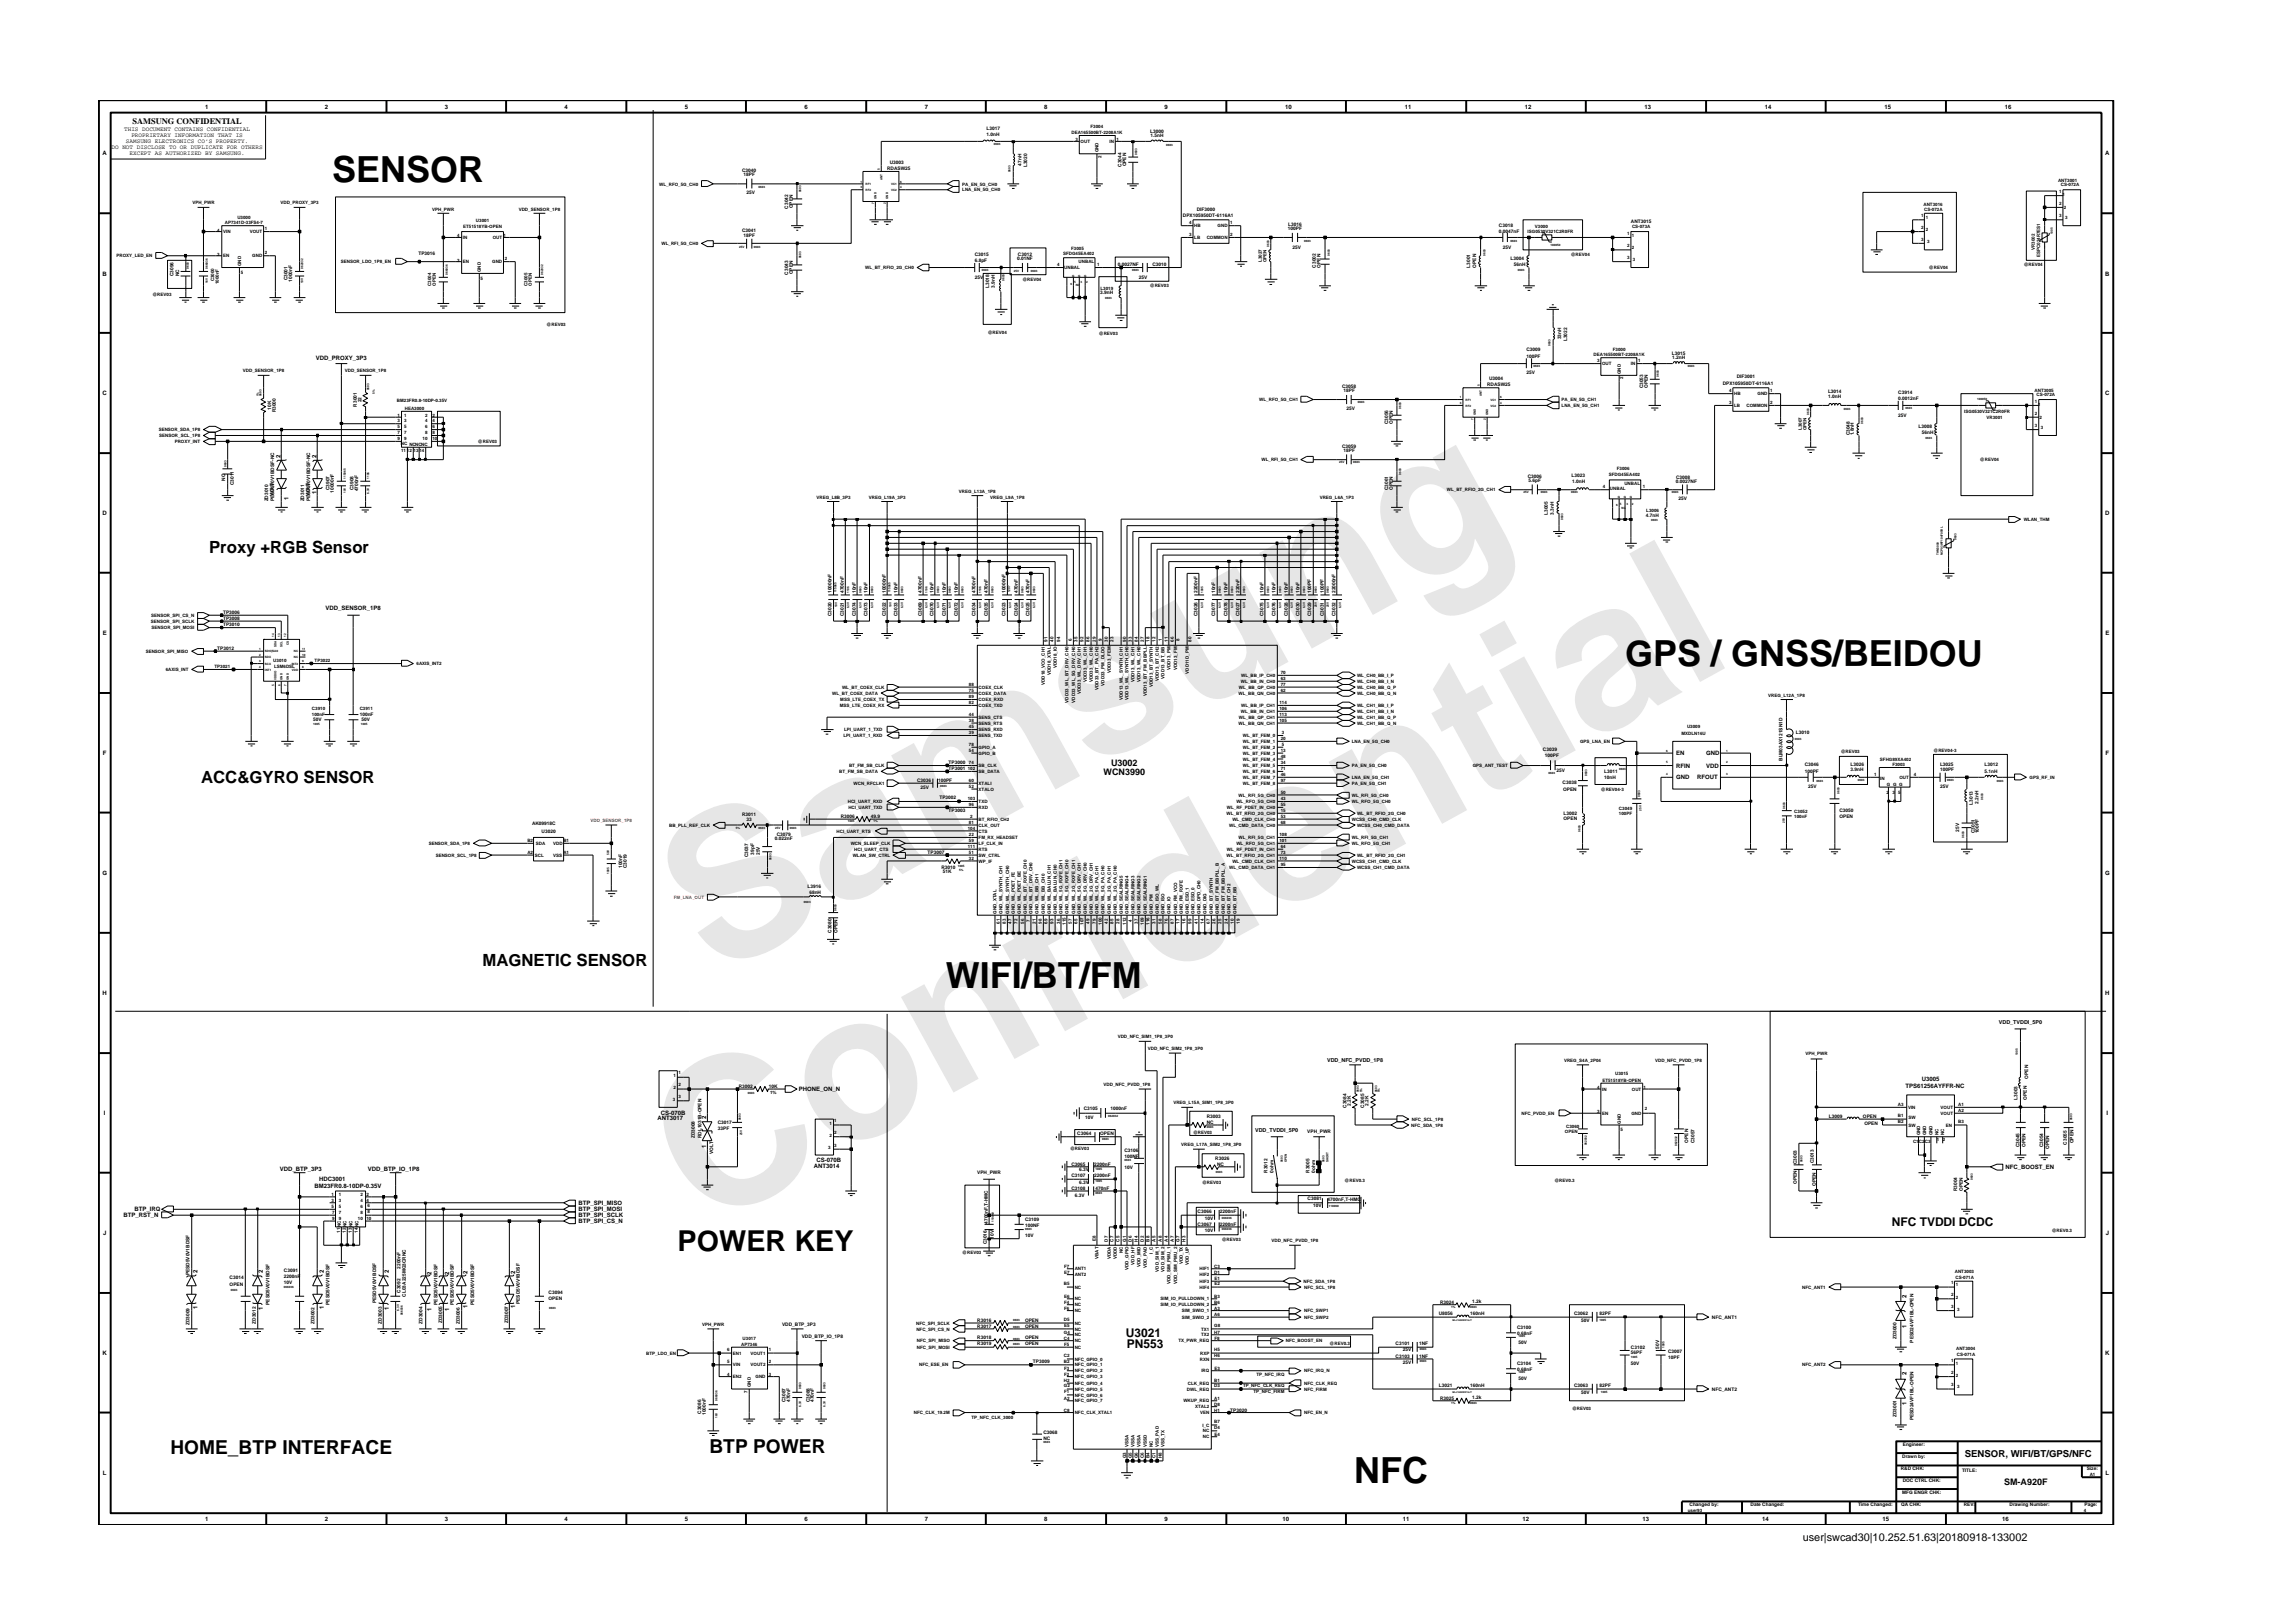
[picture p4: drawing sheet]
<svg xmlns="http://www.w3.org/2000/svg" width="297mm" height="210mm" viewBox="0 0 297 210" stroke-linecap="round" stroke-linejoin="round" font-family="sans-serif">
<defs><g id="words">
<g font-size="26.5" fill="#e6e6e6">
<text x="92.4" y="126.7" transform="rotate(-29 92.4 126.7)">Samsung</text>
<text x="91.1" y="159.4" transform="rotate(-29 91.1 159.4)">Confidential</text>
</g>
<g font-size="4.7">
<text x="43" y="23.6">SENSOR</text>
<text x="210.5" y="86.3">GPS / GNSS/BEIDOU</text>
<text x="122.5" y="128">WIFI/BT/FM</text>
<text x="175.4" y="192.1">NFC</text>
</g>
<text font-size="3.7" x="87.8" y="162.1">POWER KEY</text>
<g font-size="2.5">
<text x="22.1" y="188.4">HOME_BTP INTERFACE</text>
<text x="91.9" y="188.2">BTP POWER</text>
</g>
<g font-size="2.2">
<text x="27.1" y="71.6">Proxy +RGB Sensor</text>
<text x="26" y="101.5">ACC&amp;GYRO SENSOR</text>
<text x="62.5" y="125.2">MAGNETIC SENSOR</text>
</g>
<g font-size="1.6">
<text x="245.1" y="158.8">NFC TVDDI DCDC</text>
<text x="145.8" y="173.1">U3021</text>
<text x="146" y="174.7">PN553</text>
</g>
<text font-size="1.4" x="233.5" y="199.7">user|swcad30|10.252.51.63|20180918-133002</text>
<g font-size="1.2">
<text x="143" y="100.4">WCN3990</text>
<text x="143.9" y="99.2">U3002</text>
<text x="254.5" y="188.7">SENSOR, WIFI/BT/GPS/NFC</text>
<text x="259.6" y="192.4">SM-A920F</text>
</g>
<text font-size="1.1" x="17.2" y="16.1">SAMSUNG CONFIDENTIAL</text>
<g font-size=".8">
<text x="16.1" y="17">THIS DOCUMENT CONTAINS CONFIDENTIAL</text>
<text x="17" y="17.8">PROPRIETARY INFORMATION THAT IS</text>
<text x="26.6" y="14.1">1</text>
<text x="42.1" y="14.1">2</text>
<text x="57.6" y="14.1">3</text>
<text x="73.1" y="14.1">4</text>
<text x="88.7" y="14.1">5</text>
<text x="104.2" y="14.1">6</text>
<text x="119.8" y="14.1">7</text>
<text x="135.3" y="14.1">8</text>
<text x="150.9" y="14.1">9</text>
<text x="166.5" y="14.1">10</text>
<text x="182" y="14.1">11</text>
<text x="197.5" y="14.1">12</text>
<text x="213" y="14.1">13</text>
<text x="228.6" y="14.1">14</text>
<text x="244.1" y="14.1">15</text>
<text x="259.7" y="14.1">16</text>
<text x="13.3" y="20.1">A</text>
<text x="14.5" y="19.3">DO NOT DISCLOSE TO OR DUPLICATE FOR OTHERS</text>
<text x="16.3" y="18.5">SAMSUNG ELECTRONICS CO’S PROPERTY.</text>
<text x="16.8" y="20.1">EXCEPT AS AUTHORIZED BY SAMSUNG.</text>
<text x="272.7" y="20.1">A</text>
<text x="13.3" y="35.7">B</text>
<text x="272.7" y="35.7">B</text>
<text x="40.9" y="46.6">VDD_PROXY_3P3</text>
<text x="13.3" y="51.2">C</text>
<text x="272.7" y="51.2">C</text>
<text x="36.4" y="59.3" transform="rotate(-90 36.4 59.3)">2</text>
<text x="41" y="59.3" transform="rotate(-90 41 59.3)">2</text>
<text x="37.4" y="64.8" transform="rotate(-90 37.4 64.8)">1</text>
<text x="41" y="64" transform="rotate(-90 41 64)">1</text>
<text x="13.3" y="66.8">D</text>
<text x="272.7" y="66.8">D</text>
<text x="13.3" y="82.3">E</text>
<text x="42.2" y="79.1">VDD_SENSOR_1P8</text>
<text x="272.7" y="82.3">E</text>
<text x="13.3" y="97.8">F</text>
<text x="217.1" y="101">GND</text>
<text x="217.1" y="99.5">RFIN</text>
<text x="217.1" y="97.8">EN</text>
<text x="219.9" y="101">RFOUT</text>
<text x="221" y="97.8">GND</text>
<text x="221" y="99.5">VDD</text>
<text x="272.8" y="97.8">F</text>
<text x="13.3" y="113.3">G</text>
<text x="272.7" y="113.3">G</text>
<text x="13.3" y="128.9">H</text>
<text x="272.7" y="128.9">H</text>
<text x="103.5" y="141.4">PHONE_ON_N</text>
<text x="246.8" y="140.9">TPS61256AYFFR-NC</text>
<text x="248.9" y="140">U3005</text>
<text x="13.5" y="144.4">I</text>
<text x="85.2" y="145.1">ANT3017</text>
<text x="85.6" y="144.4">CS-070B</text>
<text x="91.5" y="148.7" transform="rotate(-90 91.5 148.7)">1</text>
<text x="91.5" y="145" transform="rotate(-90 91.5 145)">2</text>
<text x="272.9" y="144.4">I</text>
<text x="36.3" y="151.7">VDD_BTP_3P3</text>
<text x="40.8" y="153.9">BM23FR0.8-10DP-0.35V</text>
<text x="41.3" y="152.9">HDC3001</text>
<text x="47.7" y="151.7">VDD_BTP_IO_1P8</text>
<text x="105.4" y="151.3">ANT3014</text>
<text x="105.8" y="150.6">CS-070B</text>
<text x="259.8" y="151.4">NFC_BOOST_EN</text>
<text x="13.4" y="160">J</text>
<text x="16" y="157.7">BTP_RST_N</text>
<text x="17.4" y="156.9">BTP_IRQ</text>
<text x="75" y="158.5">BTP_SPI_CS_N</text>
<text x="75" y="156.1">BTP_SPI_MISO</text>
<text x="75" y="156.9">BTP_SPI_MOSI</text>
<text x="75" y="157.7">BTP_SPI_SCLK</text>
<text x="272.8" y="160">J</text>
<text x="25.6" y="165" transform="rotate(-90 25.6 165)">2</text>
<text x="34" y="165" transform="rotate(-90 34 165)">2</text>
<text x="41.9" y="165" transform="rotate(-90 41.9 165)">2</text>
<text x="50.4" y="165" transform="rotate(-90 50.4 165)">2</text>
<text x="55.9" y="165.1" transform="rotate(-90 55.9 165.1)">2</text>
<text x="58.2" y="165.1" transform="rotate(-90 58.2 165.1)">2</text>
<text x="60.6" y="165.1" transform="rotate(-90 60.6 165.1)">2</text>
<text x="66.7" y="165.1" transform="rotate(-90 66.7 165.1)">2</text>
<text x="25.6" y="169.6" transform="rotate(-90 25.6 169.6)">1</text>
<text x="34" y="169.7" transform="rotate(-90 34 169.7)">1</text>
<text x="41.9" y="169.6" transform="rotate(-90 41.9 169.6)">1</text>
<text x="50.4" y="169.7" transform="rotate(-90 50.4 169.7)">1</text>
<text x="55.9" y="169.8" transform="rotate(-90 55.9 169.8)">1</text>
<text x="58.2" y="169.8" transform="rotate(-90 58.2 169.8)">1</text>
<text x="60.6" y="169.4" transform="rotate(-90 60.6 169.4)">1</text>
<text x="66.7" y="169.4" transform="rotate(-90 66.7 169.4)">1</text>
<text x="247" y="172" transform="rotate(-90 247 172)">1</text>
<text x="247" y="168.1" transform="rotate(-90 247 168.1)">2</text>
<text x="13.3" y="175.5">K</text>
<text x="247" y="178.2" transform="rotate(-90 247 178.2)">2</text>
<text x="272.7" y="175.5">K</text>
<text x="247" y="182.1" transform="rotate(-90 247 182.1)">1</text>
<text x="13.3" y="191.1">L</text>
<text x="272.8" y="191.1">L</text>
<text x="26.6" y="197.1">1</text>
<text x="42.1" y="197.1">2</text>
<text x="57.6" y="197.1">3</text>
<text x="73.1" y="197.1">4</text>
<text x="88.7" y="197.1">5</text>
<text x="104.2" y="197.1">6</text>
<text x="119.8" y="197.1">7</text>
<text x="135.3" y="197.1">8</text>
<text x="150.9" y="197.1">9</text>
<text x="166.1" y="197.1">10</text>
<text x="181.7" y="197.1">11</text>
<text x="197.2" y="197.1">12</text>
<text x="212.8" y="197.1">13</text>
<text x="228.3" y="197.1">14</text>
<text x="243.9" y="197.1">15</text>
<text x="259.4" y="197.1">16</text>
</g>
<g font-size=".7">
<text x="171.9" y="137.6">VDD_NFC_PVDD_1P8</text>
<text x="258.9" y="132.7">VDD_TVDDI_5P0</text>
<text x="162.6" y="146.7">VDD_TVDDI_5P0</text>
</g>
<g font-size=".6">
<text x="127.8" y="17.6">1.0nH</text>
<text x="127.8" y="16.8">L3017</text>
<text x="138.8" y="17.4">DEA165500BT-2208A1K</text>
<text x="141.3" y="16.6">F3004</text>
<text x="149" y="17.2">L3000</text>
<text x="149" y="17.8">1.5nH</text>
<text x="96.1" y="22.3">C3040</text>
<text x="96.3" y="22.9">18PF</text>
<text x="114.9" y="22">RDASW25</text>
<text x="115.3" y="21.3">U3003</text>
<text x="132.3" y="21.4" transform="rotate(-90 132.3 21.4)">47nH</text>
<text x="133.1" y="21.7" transform="rotate(-90 133.1 21.7)">L3020</text>
<text x="139.3" y="18.2">3</text>
<text x="140" y="18.5">OUT</text>
<text x="142.3" y="19.8" transform="rotate(-90 142.3 19.8)">GND</text>
<text x="142.7" y="20.4" transform="rotate(-90 142.7 20.4)">2</text>
<text x="143.7" y="18.5">IN</text>
<text x="144.6" y="18.2">1</text>
<text x="145.3" y="21.6" transform="rotate(-90 145.3 21.6)">C3044</text>
<text x="145.9" y="21.6" transform="rotate(-90 145.9 21.6)">OPEN</text>
<text x="266.6" y="23.6">ANT3001</text>
<text x="24.9" y="26.5">VPH_PWR</text>
<text x="29.1" y="29">AP7341D-33FS4-7</text>
<text x="30.8" y="28.4">U3000</text>
<text x="34.3" y="29.8">1</text>
<text x="36.3" y="26.5">VDD_PROXY_3P3</text>
<text x="56" y="27.3">VPH_PWR</text>
<text x="60" y="29.6">ET51518YB-OPEN</text>
<text x="61.7" y="28.8">U3001</text>
<text x="67.2" y="27.3">VDD_SENSOR_1P8</text>
<text x="85.4" y="24">WL_RFO_5G_CH0</text>
<text x="96.7" y="25.2">25V</text>
<text x="102.1" y="27" transform="rotate(-90 102.1 27)">C3042</text>
<text x="102.7" y="27" transform="rotate(-90 102.7 27)">OPEN</text>
<text x="124.7" y="24">PA_EN_5G_CH0</text>
<text x="124.7" y="24.8">LNA_EN_5G_CH0</text>
<text x="153.2" y="28.1">DPX105950DT-6116A1</text>
<text x="154.1" y="29.1">4</text>
<text x="154.7" y="29.5">HB</text>
<text x="155" y="27.3">DIF3000</text>
<text x="157.7" y="29.5">GND</text>
<text x="159.4" y="29.1">1</text>
<text x="166.8" y="29.8">100PF</text>
<text x="166.9" y="29.3">L3016</text>
<text x="194.2" y="29.4">C3018</text>
<text x="198.8" y="29.5">V3000</text>
<text x="211.3" y="28.9">ANT3015</text>
<text x="211.4" y="29.6">CS-073A</text>
<text x="248.9" y="28.1">1</text>
<text x="248.9" y="29.7">2</text>
<text x="249.2" y="26.7">ANT3016</text>
<text x="249.3" y="27.3">CS-072A</text>
<text x="249.5" y="28.4">1</text>
<text x="249.5" y="29.9">2</text>
<text x="266.7" y="25">1</text>
<text x="266.7" y="26.5">2</text>
<text x="266.7" y="28.1">3</text>
<text x="267" y="24.2">CS-072A</text>
<text x="267.2" y="25.4">1</text>
<text x="267.3" y="27">2</text>
<text x="267.5" y="28.4">3</text>
<text x="15.1" y="33.3">PROXY_LED_EN</text>
<text x="22.5" y="35.8" transform="rotate(-90 22.5 35.8)">C3096</text>
<text x="23.2" y="35.8" transform="rotate(-90 23.2 35.8)">NC</text>
<text x="28.2" y="30">4</text>
<text x="28.2" y="33.1">3</text>
<text x="28.9" y="33.3">EN</text>
<text x="28.9" y="30.2">VIN</text>
<text x="31.2" y="35.5">5</text>
<text x="31.2" y="34.5" transform="rotate(-90 31.2 34.5)">GND</text>
<text x="32.4" y="30.2">VOUT</text>
<text x="32.7" y="33.3">GND</text>
<text x="34.3" y="32.9">2</text>
<text x="44.2" y="34.1">SENSOR_LDO_1P8_EN</text>
<text x="54.2" y="33">TP3016</text>
<text x="59.2" y="30.8">4</text>
<text x="59.2" y="33.9">3</text>
<text x="60" y="31">IN</text>
<text x="60" y="34.1">EN</text>
<text x="62.3" y="35.2" transform="rotate(-90 62.3 35.2)">GND</text>
<text x="63.8" y="34.1">GND</text>
<text x="63.8" y="31">OUT</text>
<text x="65.2" y="30.8">1</text>
<text x="65.4" y="33.7">2</text>
<text x="85.7" y="31.7">WL_RFI_5G_CH0</text>
<text x="96.1" y="30.1">C3041</text>
<text x="96.3" y="30.7">18PF</text>
<text x="102.1" y="35.6" transform="rotate(-90 102.1 35.6)">C3043</text>
<text x="102.7" y="35.5" transform="rotate(-90 102.7 35.5)">OPEN</text>
<text x="112.1" y="34.9">WL_BT_RFIO_2G_CH0</text>
<text x="126.3" y="33.9">6.8pF</text>
<text x="126.3" y="33.1">C3015</text>
<text x="131.8" y="33.7">0.01NF</text>
<text x="131.9" y="33.1">C3012</text>
<text x="136.9" y="34.5">4</text>
<text x="137.7" y="33.1">SFDG45EA402</text>
<text x="137.9" y="34.8">UNBAL</text>
<text x="138.8" y="32.3">F3005</text>
<text x="139.7" y="34.1">UNBAL</text>
<text x="142.1" y="34.5">1</text>
<text x="144.8" y="34.5">0.0027NF</text>
<text x="149.3" y="34.5">C3010</text>
<text x="154.1" y="30.6">3</text>
<text x="154.7" y="31">LB</text>
<text x="156.3" y="31">COMMON</text>
<text x="159.4" y="30.6">2</text>
<text x="163.5" y="34" transform="rotate(-90 163.5 34)">L3027</text>
<text x="164.1" y="34" transform="rotate(-90 164.1 34)">OPEN</text>
<text x="167.4" y="32.2">25V</text>
<text x="170.5" y="34.7" transform="rotate(-90 170.5 34.7)">C3002</text>
<text x="171.1" y="34.7" transform="rotate(-90 171.1 34.7)">OPEN</text>
<text x="190.4" y="34.7" transform="rotate(-90 190.4 34.7)">L3001</text>
<text x="191.2" y="34.7" transform="rotate(-90 191.2 34.7)">OPEN</text>
<text x="194.2" y="30.2">0.0047nF</text>
<text x="194.7" y="32.2">25V</text>
<text x="195.7" y="33.7">L3004</text>
<text x="196.1" y="34.5">56nH</text>
<text x="197.9" y="30.2">ISG0530V321C2R0FR</text>
<text x="203.5" y="33.1">@REV04</text>
<text x="210.8" y="31.9">2</text>
<text x="210.8" y="33.6">3</text>
<text x="210.8" y="30.4">1</text>
<text x="211.4" y="32.3">2</text>
<text x="211.4" y="30.8">1</text>
<text x="211.5" y="33.8">3</text>
<text x="248.9" y="31.2">3</text>
<text x="249.6" y="31.5">3</text>
<text x="249.9" y="34.8">@REV04</text>
<text x="262.2" y="34.5">@REV04</text>
<text x="263.6" y="32.4" transform="rotate(-90 263.6 32.4)">VR3002</text>
<text x="264.3" y="33.3" transform="rotate(-90 264.3 33.3)">ESPC024R7ES1</text>
<text x="19.8" y="38.4">@REV03</text>
<text x="27.8" y="36.4" transform="rotate(-90 27.8 36.4)">C3000</text>
<text x="28.3" y="36.8" transform="rotate(-90 28.3 36.8)">1000nF</text>
<text x="37.3" y="36.3" transform="rotate(-90 37.3 36.3)">C3001</text>
<text x="37.8" y="36.5" transform="rotate(-90 37.8 36.5)">1000nF</text>
<text x="55.9" y="37" transform="rotate(-90 55.9 37)">C3004</text>
<text x="56.5" y="37" transform="rotate(-90 56.5 37)">OPEN</text>
<text x="62.3" y="36.2">5</text>
<text x="68.3" y="37" transform="rotate(-90 68.3 37)">C3005</text>
<text x="68.9" y="37" transform="rotate(-90 68.9 37)">OPEN</text>
<text x="126.3" y="36.1">25V</text>
<text x="128.1" y="37.3" transform="rotate(-90 128.1 37.3)">L3018</text>
<text x="128.9" y="37.3" transform="rotate(-90 128.9 37.3)">3.9nH</text>
<text x="132.4" y="36.4">@REV04</text>
<text x="142.5" y="38.1">3.9nH</text>
<text x="142.6" y="37.5">L3019</text>
<text x="147.5" y="36.1">25V</text>
<text x="149" y="37.2">@REV03</text>
<text x="70.8" y="42.2">@REV03</text>
<text x="128" y="43.2">@REV04</text>
<text x="142.4" y="43.4">@REV03</text>
<text x="197.7" y="45.5">C3009</text>
<text x="197.7" y="46.3">100PF</text>
<text x="202.2" y="44" transform="rotate(-90 202.2 44)">33nH</text>
<text x="203" y="44.2" transform="rotate(-90 203 44.2)">L3022</text>
<text x="206.4" y="46.2">DEA165500BT-2208A1K</text>
<text x="206.9" y="46.9">3</text>
<text x="207.5" y="47.3">OUT</text>
<text x="208.9" y="45.4">F3000</text>
<text x="211.3" y="47.3">IN</text>
<text x="212.2" y="46.9">1</text>
<text x="216.6" y="46">L3015</text>
<text x="216.6" y="46.6">1.2nH</text>
<text x="31.5" y="48.2">VDD_SENSOR_1P8</text>
<text x="35.1" y="53.1" transform="rotate(-90 35.1 53.1)">10K</text>
<text x="35.7" y="53.4" transform="rotate(-90 35.7 53.4)">R3000</text>
<text x="44.7" y="48.2">VDD_SENSOR_1P8</text>
<text x="46.2" y="52.7" transform="rotate(-90 46.2 52.7)">R3001</text>
<text x="46.8" y="52.1" transform="rotate(-90 46.8 52.1)">22</text>
<text x="51.4" y="52.1">BM23FR0.8-10DP-0.35V</text>
<text x="51.5" y="54">1</text>
<text x="52.4" y="54">1</text>
<text x="52.4" y="53.1">HEA3000</text>
<text x="55.1" y="54">2</text>
<text x="56" y="54">2</text>
<text x="163.1" y="52">WL_RFO_5G_CH1</text>
<text x="173.9" y="50.2">C3058</text>
<text x="174" y="50.8">18PF</text>
<text x="174.4" y="53.1">25V</text>
<text x="192.6" y="50">RDASW25</text>
<text x="192.9" y="49.2">U3004</text>
<text x="197.7" y="48.5">25V</text>
<text x="202.3" y="52.7">LNA_EN_5G_CH1</text>
<text x="202.3" y="52">PA_EN_5G_CH1</text>
<text x="210" y="48.5" transform="rotate(-90 210 48.5)">GND</text>
<text x="210.3" y="49.1" transform="rotate(-90 210.3 49.1)">2</text>
<text x="212.9" y="50.3" transform="rotate(-90 212.9 50.3)">C3053</text>
<text x="213.4" y="50.3" transform="rotate(-90 213.4 50.3)">OPEN</text>
<text x="223.2" y="49.9">DPX105950DT-6116A1</text>
<text x="224" y="52.4">3</text>
<text x="224" y="50.8">4</text>
<text x="224.6" y="52.7">LB</text>
<text x="224.6" y="51.2">HB</text>
<text x="225" y="49">DIF3001</text>
<text x="226.2" y="52.7">COMMON</text>
<text x="227.7" y="51.2">GND</text>
<text x="229.3" y="50.8">1</text>
<text x="229.3" y="52.4">2</text>
<text x="236.8" y="51">L3014</text>
<text x="236.8" y="51.6">1.0nH</text>
<text x="245.9" y="54">25V</text>
<text x="245.9" y="51.8">0.0012nF</text>
<text x="245.9" y="51">C3914</text>
<text x="254.5" y="53.5">ISG0530V321C2R0FR</text>
<text x="263.6" y="50.7">ANT3005</text>
<text x="263.6" y="52.2">1</text>
<text x="263.6" y="53.7">2</text>
<text x="263.8" y="51.3">CS-072A</text>
<text x="264" y="52.6">1</text>
<text x="20.6" y="55.9">SENSOR_SDA_1P8</text>
<text x="20.6" y="56.6">SENSOR_SCL_1P8</text>
<text x="22.6" y="57.4">PROXY_INT</text>
<text x="51.5" y="54.7">3</text>
<text x="51.5" y="55.5">5</text>
<text x="51.5" y="56.2">7</text>
<text x="51.5" y="57">9</text>
<text x="51.9" y="57.7">NC NCNCNC</text>
<text x="52" y="58.5">11</text>
<text x="52.4" y="54.7">3</text>
<text x="52.4" y="55.5">5</text>
<text x="52.4" y="56.2">7</text>
<text x="52.4" y="57">9</text>
<text x="52.7" y="58.5">12 13</text>
<text x="54.3" y="58.5">14</text>
<text x="54.8" y="57">10</text>
<text x="55.1" y="54.7">4</text>
<text x="55.1" y="55.5">6</text>
<text x="55.1" y="56.2">8</text>
<text x="56" y="54.7">4</text>
<text x="56" y="55.5">6</text>
<text x="56" y="56.2">8</text>
<text x="56" y="57">10</text>
<text x="61.9" y="57.3">@REV03</text>
<text x="163.4" y="59.8">WL_RFI_5G_CH1</text>
<text x="173.9" y="58">C3059</text>
<text x="174" y="58.6">18PF</text>
<text x="179.8" y="55" transform="rotate(-90 179.8 55)">C3056</text>
<text x="180.4" y="54.9" transform="rotate(-90 180.4 54.9)">OPEN</text>
<text x="233.4" y="55.7" transform="rotate(-90 233.4 55.7)">L3007</text>
<text x="234" y="55.7" transform="rotate(-90 234 55.7)">OPEN</text>
<text x="239.6" y="56.4" transform="rotate(-90 239.6 56.4)">C3048</text>
<text x="240.1" y="56.4" transform="rotate(-90 240.1 56.4)">1.8nH</text>
<text x="248.5" y="55.4">L3008</text>
<text x="248.9" y="56.2">56nH</text>
<text x="256.5" y="59.7">@REV04</text>
<text x="257.3" y="54.2">VR3001</text>
<text x="263.6" y="55.3">3</text>
<text x="264.2" y="54.2">2</text>
<text x="264.4" y="55.6">3</text>
<text x="29.2" y="62.3" transform="rotate(-90 29.2 62.3)">NC</text>
<text x="30.3" y="62.9" transform="rotate(-90 30.3 62.9)">C3011</text>
<text x="34.7" y="65" transform="rotate(-90 34.7 65)">ZD3010</text>
<text x="35.4" y="64.2" transform="rotate(-90 35.4 64.2)">VOLT</text>
<text x="35.5" y="65" transform="rotate(-90 35.5 65)">PESD5V0V1BDSF-NC</text>
<text x="39.4" y="65" transform="rotate(-90 39.4 65)">ZD3011</text>
<text x="40.1" y="64.2" transform="rotate(-90 40.1 64.2)">VOLT</text>
<text x="40.2" y="65" transform="rotate(-90 40.2 65)">PESD5V0V1BDSF-NC</text>
<text x="42.7" y="63.5" transform="rotate(-90 42.7 63.5)">C3907</text>
<text x="43.3" y="63.8" transform="rotate(-90 43.3 63.8)">10000nF</text>
<text x="45.8" y="63.5" transform="rotate(-90 45.8 63.5)">C3908</text>
<text x="46.4" y="63.7" transform="rotate(-90 46.4 63.7)">4700nF</text>
<text x="105.8" y="64.6">VREG_L8B_3P3</text>
<text x="112.5" y="64.6">VREG_L19A_3P3</text>
<text x="124.2" y="63.8">VREG_L13A_1P8</text>
<text x="128.3" y="64.6">VREG_L9A_1P8</text>
<text x="171" y="64.6">VREG_L6A_1P3</text>
<text x="179.8" y="63.5" transform="rotate(-90 179.8 63.5)">C3061</text>
<text x="180.4" y="63.5" transform="rotate(-90 180.4 63.5)">OPEN</text>
<text x="187.4" y="63.7">WL_BT_RFIO_2G_CH1</text>
<text x="197.9" y="61.9">C3006</text>
<text x="198" y="62.5">5.6pF</text>
<text x="203.6" y="61.8">L3023</text>
<text x="203.7" y="62.6">1.0nH</text>
<text x="207.6" y="63.3">4</text>
<text x="208.4" y="61.7">SFDG45EA402</text>
<text x="208.6" y="63.5">UNBAL</text>
<text x="209.5" y="60.9">F3006</text>
<text x="210.4" y="62.8">UNBAL</text>
<text x="212.8" y="63.3">1</text>
<text x="217.1" y="62.6">0.0027NF</text>
<text x="217.1" y="62">C3008</text>
<text x="217.4" y="64.8">25V</text>
<text x="200.5" y="66.7" transform="rotate(-90 200.5 66.7)">L3005</text>
<text x="201.3" y="66.7" transform="rotate(-90 201.3 66.7)">3.3nH</text>
<text x="213.2" y="66.9">4.7nH</text>
<text x="213.3" y="66.3">L3006</text>
<text x="262.2" y="67.5">WLAN_THM</text>
<text x="107.7" y="76.8" transform="rotate(-90 107.7 76.8)">10000nF</text>
<text x="109.3" y="76.8" transform="rotate(-90 109.3 76.8)">4700nF</text>
<text x="110.9" y="76.8" transform="rotate(-90 110.9 76.8)">10nF</text>
<text x="112.4" y="76.8" transform="rotate(-90 112.4 76.8)">10nF</text>
<text x="114.8" y="76.8" transform="rotate(-90 114.8 76.8)">10000nF</text>
<text x="116.3" y="76.8" transform="rotate(-90 116.3 76.8)">10nF</text>
<text x="119.4" y="76.8" transform="rotate(-90 119.4 76.8)">4700nF</text>
<text x="120.9" y="76.8" transform="rotate(-90 120.9 76.8)">10nF</text>
<text x="122.5" y="76.8" transform="rotate(-90 122.5 76.8)">10nF</text>
<text x="124.1" y="76.8" transform="rotate(-90 124.1 76.8)">10nF</text>
<text x="126.4" y="76.8" transform="rotate(-90 126.4 76.8)">4700nF</text>
<text x="128" y="76.8" transform="rotate(-90 128 76.8)">470nF</text>
<text x="130.2" y="76.8" transform="rotate(-90 130.2 76.8)">10000nF</text>
<text x="131.9" y="76.8" transform="rotate(-90 131.9 76.8)">470nF</text>
<text x="133.4" y="76.8" transform="rotate(-90 133.4 76.8)">470nF</text>
<text x="155.1" y="76.8" transform="rotate(-90 155.1 76.8)">2200nF</text>
<text x="157.4" y="76.8" transform="rotate(-90 157.4 76.8)">10nF</text>
<text x="159" y="76.8" transform="rotate(-90 159 76.8)">10nF</text>
<text x="160.6" y="76.8" transform="rotate(-90 160.6 76.8)">220nF</text>
<text x="163.7" y="76.8" transform="rotate(-90 163.7 76.8)">10nF</text>
<text x="165.2" y="76.8" transform="rotate(-90 165.2 76.8)">10nF</text>
<text x="166.8" y="76.8" transform="rotate(-90 166.8 76.8)">10nF</text>
<text x="168.3" y="76.8" transform="rotate(-90 168.3 76.8)">10nF</text>
<text x="169.9" y="76.8" transform="rotate(-90 169.9 76.8)">100PF</text>
<text x="171.5" y="76.8" transform="rotate(-90 171.5 76.8)">100PF</text>
<text x="173" y="76.8" transform="rotate(-90 173 76.8)">22000nF</text>
<text x="19.5" y="80.7">SENSOR_SPI_SCLK</text>
<text x="19.6" y="79.9">SENSOR_SPI_CS_N</text>
<text x="19.6" y="81.5">SENSOR_SPI_MOSI</text>
<text x="28.9" y="79.6">TP3006</text>
<text x="28.9" y="80.3">TP3008</text>
<text x="28.9" y="81.1">TP3010</text>
<text x="107.7" y="79.8" transform="rotate(-90 107.7 79.8)">C3020</text>
<text x="109.3" y="79.8" transform="rotate(-90 109.3 79.8)">C3021</text>
<text x="110.9" y="79.8" transform="rotate(-90 110.9 79.8)">C3074</text>
<text x="112.4" y="79.8" transform="rotate(-90 112.4 79.8)">C3073</text>
<text x="114.8" y="79.8" transform="rotate(-90 114.8 79.8)">C3022</text>
<text x="116.3" y="79.8" transform="rotate(-90 116.3 79.8)">C3033</text>
<text x="119.4" y="79.8" transform="rotate(-90 119.4 79.8)">C3069</text>
<text x="120.9" y="79.8" transform="rotate(-90 120.9 79.8)">C3070</text>
<text x="122.5" y="79.8" transform="rotate(-90 122.5 79.8)">C3071</text>
<text x="124.1" y="79.8" transform="rotate(-90 124.1 79.8)">C3072</text>
<text x="126.4" y="79.8" transform="rotate(-90 126.4 79.8)">C3034</text>
<text x="128" y="79.8" transform="rotate(-90 128 79.8)">C3035</text>
<text x="130.2" y="79.8" transform="rotate(-90 130.2 79.8)">C3023</text>
<text x="131.9" y="79.8" transform="rotate(-90 131.9 79.8)">C3024</text>
<text x="133.4" y="79.8" transform="rotate(-90 133.4 79.8)">C3025</text>
<text x="135.7" y="83.2" transform="rotate(-90 135.7 83.2)">91</text>
<text x="136.5" y="83.2" transform="rotate(-90 136.5 83.2)">40</text>
<text x="137.3" y="83.2" transform="rotate(-90 137.3 83.2)">94</text>
<text x="138.8" y="83" transform="rotate(-90 138.8 83)">6</text>
<text x="139.6" y="83.2" transform="rotate(-90 139.6 83.2)">35</text>
<text x="140.4" y="83.2" transform="rotate(-90 140.4 83.2)">92</text>
<text x="141.1" y="83.2" transform="rotate(-90 141.1 83.2)">86</text>
<text x="142" y="83.2" transform="rotate(-90 142 83.2)">29</text>
<text x="142.7" y="83" transform="rotate(-90 142.7 83)">9</text>
<text x="143.5" y="83.2" transform="rotate(-90 143.5 83.2)">30</text>
<text x="144.3" y="83.2" transform="rotate(-90 144.3 83.2)">23</text>
<text x="145.9" y="83.2" transform="rotate(-90 145.9 83.2)">90</text>
<text x="146.6" y="83.2" transform="rotate(-90 146.6 83.2)">33</text>
<text x="147.4" y="83.2" transform="rotate(-90 147.4 83.2)">84</text>
<text x="148.2" y="83.2" transform="rotate(-90 148.2 83.2)">27</text>
<text x="148.9" y="83.2" transform="rotate(-90 148.9 83.2)">18</text>
<text x="149.7" y="83.2" transform="rotate(-90 149.7 83.2)">12</text>
<text x="150.5" y="83" transform="rotate(-90 150.5 83)">1</text>
<text x="151.3" y="83.2" transform="rotate(-90 151.3 83.2)">11</text>
<text x="152" y="83.2" transform="rotate(-90 152 83.2)">66</text>
<text x="152.8" y="83" transform="rotate(-90 152.8 83)">8</text>
<text x="154.3" y="83.2" transform="rotate(-90 154.3 83.2)">80</text>
<text x="155.1" y="79.8" transform="rotate(-90 155.1 79.8)">C3026</text>
<text x="157.4" y="79.8" transform="rotate(-90 157.4 79.8)">C3077</text>
<text x="159" y="79.8" transform="rotate(-90 159 79.8)">C3078</text>
<text x="160.6" y="79.8" transform="rotate(-90 160.6 79.8)">C3027</text>
<text x="163.7" y="79.8" transform="rotate(-90 163.7 79.8)">C3075</text>
<text x="165.2" y="79.8" transform="rotate(-90 165.2 79.8)">C3076</text>
<text x="166.8" y="79.8" transform="rotate(-90 166.8 79.8)">C3028</text>
<text x="168.3" y="79.8" transform="rotate(-90 168.3 79.8)">C3030</text>
<text x="169.9" y="79.8" transform="rotate(-90 169.9 79.8)">C3029</text>
<text x="171.5" y="79.8" transform="rotate(-90 171.5 79.8)">C3031</text>
<text x="173" y="79.8" transform="rotate(-90 173 79.8)">C3032</text>
<text x="18.9" y="84.6">SENSOR_SPI_MISO</text>
<text x="21.5" y="86.9">6AXIS_INT</text>
<text x="27.8" y="86.5">TP3021</text>
<text x="28.1" y="84.2">TP3012</text>
<text x="35.4" y="85.8">U3010</text>
<text x="35.5" y="86.5">LSM6DSL</text>
<text x="40.8" y="85.8">TP3022</text>
<text x="54" y="86.2">6AXIS_INT2</text>
<text x="107.8" y="90">WL_BT_COEX_DATA</text>
<text x="109.1" y="89.2">WL_BT_COEX_CLK</text>
<text x="125.5" y="89.6">75</text>
<text x="125.5" y="88.9">88</text>
<text x="126.8" y="90">COEX_DATA</text>
<text x="126.8" y="89.2">COEX_CLK</text>
<text x="135.4" y="88.7" transform="rotate(-90 135.4 88.7)">VDD18_VCO_CH1</text>
<text x="136.1" y="87.5" transform="rotate(-90 136.1 87.5)">VDD18_XTAL</text>
<text x="136.9" y="86.6" transform="rotate(-90 136.9 86.6)">VDD18_IO</text>
<text x="140" y="89.9" transform="rotate(-90 140 89.9)">VDD33_WL_DRV_CH1</text>
<text x="140.8" y="88.4" transform="rotate(-90 140.8 88.4)">VDD33_WL_CH1</text>
<text x="141.5" y="88.4" transform="rotate(-90 141.5 88.4)">VDD33_WL_CH0</text>
<text x="142.3" y="89.4" transform="rotate(-90 142.3 89.4)">VDD33_BT_PA_CH2</text>
<text x="143.1" y="88.8" transform="rotate(-90 143.1 88.8)">VDD33_PM_DLDO</text>
<text x="143.9" y="87.2" transform="rotate(-90 143.9 87.2)">VDD33_FEM</text>
<text x="147" y="88.4" transform="rotate(-90 147 88.4)">VDD13_WL_CH1</text>
<text x="147.7" y="88.4" transform="rotate(-90 147.7 88.4)">VDD13_WL_CH0</text>
<text x="149.3" y="89" transform="rotate(-90 149.3 89)">VDD13_BT_SYNTH</text>
<text x="150.1" y="88.2" transform="rotate(-90 150.1 88.2)">VDD13_BT_CH2</text>
<text x="150.9" y="87.9" transform="rotate(-90 150.9 87.9)">VDD13_BT_BB</text>
<text x="151.6" y="86.8" transform="rotate(-90 151.6 86.8)">VDD13_PM</text>
<text x="152.5" y="86.8" transform="rotate(-90 152.5 86.8)">VDD13_FM</text>
<text x="154" y="87.3" transform="rotate(-90 154 87.3)">VDD11D_PM</text>
<text x="160.5" y="90">WL_BB_QN_CH0</text>
<text x="160.5" y="89.2">WL_BB_QP_CH0</text>
<text x="160.7" y="88.5">WL_BB_IN_CH0</text>
<text x="160.8" y="87.7">WL_BB_IP_CH0</text>
<text x="165.9" y="87.3">70</text>
<text x="165.9" y="88.9">77</text>
<text x="165.9" y="88.1">63</text>
<text x="165.9" y="89.6">62</text>
<text x="175.8" y="87.7">WL_CH0_BB_I_P</text>
<text x="175.8" y="88.5">WL_CH0_BB_I_N</text>
<text x="175.8" y="89.2">WL_CH0_BB_Q_P</text>
<text x="175.8" y="90">WL_CH0_BB_Q_N</text>
<text x="40.4" y="92.7">100nF</text>
<text x="40.4" y="92">C3910</text>
<text x="40.6" y="93.4">50V</text>
<text x="46.6" y="92">C3911</text>
<text x="46.6" y="92.7">100nF</text>
<text x="46.8" y="93.4">50V</text>
<text x="108.8" y="91.6">MSS_LTE_COEX_RX</text>
<text x="108.9" y="90.8">MSS_LTE_COEX_TX</text>
<text x="109.3" y="95.5">LPI_UART_1_RXD</text>
<text x="109.3" y="94.7">LPI_UART_1_TXD</text>
<text x="125.5" y="92.8">44</text>
<text x="125.5" y="94.3">45</text>
<text x="125.5" y="90.4">89</text>
<text x="125.5" y="91.2">82</text>
<text x="125.5" y="93.5">38</text>
<text x="125.5" y="95.1">39</text>
<text x="126.8" y="93.1">SENS_CTS</text>
<text x="126.8" y="94.7">SENS_RXD</text>
<text x="126.8" y="90.8">COEX_RXD</text>
<text x="126.8" y="91.6">COEX_TXD</text>
<text x="126.8" y="93.9">SENS_RTS</text>
<text x="126.8" y="95.5">SENS_TXD</text>
<text x="138.4" y="91" transform="rotate(-90 138.4 91)">VDD33_WL_BT_DRV_CH0</text>
<text x="139.3" y="91" transform="rotate(-90 139.3 91)">VDD33_WL_5G_DRV_CH0</text>
<text x="145.4" y="90.7" transform="rotate(-90 145.4 90.7)">VDD13_WL_SYNTH_CH1</text>
<text x="146.2" y="90.7" transform="rotate(-90 146.2 90.7)">VDD13_WL_SYNTH_CH0</text>
<text x="148.6" y="90.2" transform="rotate(-90 148.6 90.2)">VDD13_BT_FM_BBPLL</text>
<text x="160.5" y="93.9">WL_BB_QN_CH1</text>
<text x="160.5" y="93.1">WL_BB_QP_CH1</text>
<text x="160.7" y="92.4">WL_BB_IN_CH1</text>
<text x="160.8" y="91.6">WL_BB_IP_CH1</text>
<text x="161" y="95.5">WL_BT_FEM_0</text>
<text x="165.7" y="92.8">113</text>
<text x="165.7" y="91.2">114</text>
<text x="165.7" y="93.5">105</text>
<text x="165.7" y="91.9">106</text>
<text x="165.9" y="95.8">20</text>
<text x="166.1" y="95.1">3</text>
<text x="175.8" y="93.9">WL_CH1_BB_Q_N</text>
<text x="175.8" y="91.6">WL_CH1_BB_I_P</text>
<text x="175.8" y="92.4">WL_CH1_BB_I_N</text>
<text x="175.8" y="93.1">WL_CH1_BB_Q_P</text>
<text x="217.8" y="95.2">MXDLN16U</text>
<text x="218.5" y="94.3">U3009</text>
<text x="229" y="90.2">VREG_L12A_1P8</text>
<text x="232.6" y="95.1">L3010</text>
<text x="108.7" y="100.1">BT_FM_SB_DATA</text>
<text x="110" y="99.4">BT_FM_SB_CLK</text>
<text x="110.6" y="101.7">WCN_RFCLK1</text>
<text x="118.8" y="101.3">C3036</text>
<text x="121.5" y="101.3">100PF</text>
<text x="122.9" y="99">TP3000</text>
<text x="122.9" y="99.7">TP3001</text>
<text x="125.4" y="99.7">102</text>
<text x="125.5" y="97.4">54</text>
<text x="125.5" y="99">74</text>
<text x="125.5" y="96.6">78</text>
<text x="125.5" y="101.2">60</text>
<text x="126.8" y="97.8">GPIO_B</text>
<text x="126.8" y="99.4">SB_CLK</text>
<text x="126.8" y="100.1">SB_DATA</text>
<text x="126.8" y="97">GPIO_A</text>
<text x="126.8" y="101.7">XTALI</text>
<text x="161" y="101.7">WL_BT_FEM_8</text>
<text x="161" y="100.9">WL_BT_FEM_7</text>
<text x="161" y="100.1">WL_BT_FEM_6</text>
<text x="161" y="98.5">WL_BT_FEM_4</text>
<text x="161" y="99.4">WL_BT_FEM_5</text>
<text x="161" y="96.3">WL_BT_FEM_1</text>
<text x="161" y="97.8">WL_BT_FEM_3</text>
<text x="161" y="97">WL_BT_FEM_2</text>
<text x="165.9" y="101.2">97</text>
<text x="165.9" y="100.5">46</text>
<text x="165.9" y="99.7">71</text>
<text x="165.9" y="98.2">48</text>
<text x="165.9" y="99">34</text>
<text x="165.9" y="97.4">13</text>
<text x="166.1" y="96.6">5</text>
<text x="175.1" y="101.7">PA_EN_5G_CH1</text>
<text x="175.1" y="96.3">LNA_EN_5G_CH0</text>
<text x="175.1" y="100.9">LNA_EN_5G_CH1</text>
<text x="175.1" y="99.4">PA_EN_5G_CH0</text>
<text x="190.8" y="99.4">GPS_ANT_TEST</text>
<text x="199.9" y="97.3">C3039</text>
<text x="200.1" y="98">100PF</text>
<text x="201.6" y="100">25V</text>
<text x="202.4" y="101.6">C3038</text>
<text x="204.7" y="96.3">GPS_LNA_EN</text>
<text x="207.8" y="100.9">10nH</text>
<text x="207.8" y="100.1">L3011</text>
<text x="230.9" y="98.6" transform="rotate(-90 230.9 98.6)">BLM03AX121SN1D</text>
<text x="233.8" y="100.1">100PF</text>
<text x="233.8" y="99.3">C3046</text>
<text x="238.4" y="97.6">@REV03</text>
<text x="239.7" y="99.2">L3026</text>
<text x="239.7" y="99.9">3.9nH</text>
<text x="242.8" y="100.5">1</text>
<text x="243.5" y="98.5">SFHG89XA402</text>
<text x="243.6" y="101">IN</text>
<text x="244.4" y="101.8">G G G</text>
<text x="245.1" y="99.2">F3003</text>
<text x="246" y="100.9">OUT</text>
<text x="247.9" y="100.5">4</text>
<text x="250.5" y="97.4">@REV04-3</text>
<text x="251.3" y="99.9">100PF</text>
<text x="251.3" y="99.2">L3025</text>
<text x="257.1" y="99.3">L3012</text>
<text x="257.1" y="100.1">5.1nH</text>
<text x="262.9" y="100.9">GPS_RF_IN</text>
<text x="68.9" y="106.9">AK09918C</text>
<text x="70.2" y="107.9">U3020</text>
<text x="86.7" y="107.1">BB_PLL_REF_CLK</text>
<text x="96.1" y="105.7">R3011</text>
<text x="96.7" y="106.3">33</text>
<text x="108.4" y="107.9">HCI_UART_RTS</text>
<text x="108.9" y="105.9">R3006</text>
<text x="109.8" y="104">HCI_UART_RXD</text>
<text x="109.9" y="104.8">HCI_UART_TXD</text>
<text x="112.8" y="105.9">49.9</text>
<text x="119.2" y="102.2">25V</text>
<text x="121.7" y="103.5">TP3002</text>
<text x="122.9" y="105.2">TP3003</text>
<text x="125.4" y="103.6">103</text>
<text x="125.4" y="107.5">104</text>
<text x="125.5" y="102.1">52</text>
<text x="125.5" y="104.4">96</text>
<text x="125.5" y="106.8">81</text>
<text x="125.7" y="106">2</text>
<text x="126.8" y="102.4">XTALO</text>
<text x="126.8" y="104.8">RXD</text>
<text x="126.8" y="104">TXD</text>
<text x="126.8" y="107.9">CTS</text>
<text x="126.8" y="107.1">CLK_OUT</text>
<text x="126.8" y="106.3">BT_RFIO_CH2</text>
<text x="158.9" y="105.6">WL_BT_RFIO_2G_CH0</text>
<text x="158.9" y="104.8">WL_RF_PDET_IN_CH0</text>
<text x="159.2" y="107.1">WL_CMD_DATA_CH0</text>
<text x="159.6" y="106.3">WL_CMD_CLK_CH0</text>
<text x="160.2" y="104">WL_RFO_5G_CH0</text>
<text x="160.5" y="103.2">WL_RFI_5G_CH0</text>
<text x="165.9" y="104.4">55</text>
<text x="165.9" y="106">53</text>
<text x="165.9" y="106.8">68</text>
<text x="165.9" y="102.9">50</text>
<text x="165.9" y="103.6">43</text>
<text x="165.9" y="105.1">15</text>
<text x="175.1" y="103.2">WL_RFI_5G_CH0</text>
<text x="175.1" y="106.3">WCSS_CH0_CMD_CLK</text>
<text x="175.1" y="104">WL_RFO_5G_CH0</text>
<text x="175.8" y="107.1">WCSS_CH0_CMD_DATA</text>
<text x="175.8" y="105.6">WL_BT_RFIO_2G_CH0</text>
<text x="202.5" y="102.5">OPEN</text>
<text x="202.6" y="106.3">OPEN</text>
<text x="202.6" y="105.5">L3002</text>
<text x="207.4" y="102.5">@REV04-3</text>
<text x="209.7" y="105.5">100PF</text>
<text x="209.7" y="104.9">C3049</text>
<text x="232.4" y="105.9">100nF</text>
<text x="232.4" y="105.4">C3052</text>
<text x="234.2" y="102.1">25V</text>
<text x="238.3" y="105.9">OPEN</text>
<text x="238.3" y="105.2">C3050</text>
<text x="244.4" y="102.9">2</text>
<text x="245.1" y="102.9">3</text>
<text x="245.9" y="102.9">5</text>
<text x="251.3" y="102.1">25V</text>
<text x="253.8" y="107.7" transform="rotate(-90 253.8 107.7)">25V</text>
<text x="255.6" y="104.2" transform="rotate(-90 255.6 104.2)">L3013</text>
<text x="255.8" y="107.9" transform="rotate(-90 255.8 107.9)">C3051</text>
<text x="256.3" y="104.2" transform="rotate(-90 256.3 104.2)">2.2nH</text>
<text x="256.3" y="107.9" transform="rotate(-90 256.3 107.9)">100PF</text>
<text x="55.5" y="109.5">SENSOR_SDA_1P8</text>
<text x="56.4" y="111">SENSOR_SCL_1P8</text>
<text x="68.3" y="110.6">A2</text>
<text x="68.3" y="109">B2</text>
<text x="69.3" y="111">SCL</text>
<text x="69.4" y="109.5">SDA</text>
<text x="71.7" y="111">VSS</text>
<text x="71.7" y="109.5">VDD</text>
<text x="73" y="110.6">A1</text>
<text x="73" y="109">B1</text>
<text x="80.6" y="112.4" transform="rotate(-90 80.6 112.4)">100nF</text>
<text x="81.2" y="112.4" transform="rotate(-90 81.2 112.4)">C3019</text>
<text x="96.9" y="111.1" transform="rotate(-90 96.9 111.1)">C3037</text>
<text x="97.7" y="110.7" transform="rotate(-90 97.7 110.7)">39pF</text>
<text x="98.4" y="110.8" transform="rotate(-90 98.4 110.8)">25V</text>
<text x="100.4" y="108.9">0.022nF</text>
<text x="100.6" y="108.3">C3079</text>
<text x="110.2" y="109.5">WCN_SLEEP_CLK</text>
<text x="110.5" y="111">WLAN_SW_CTRL</text>
<text x="110.7" y="110.2">HCI_UART_CTS</text>
<text x="120.2" y="110.7">TP3007</text>
<text x="121.9" y="112.6">R3010</text>
<text x="122.1" y="113.1">51K</text>
<text x="125.4" y="109.8">111</text>
<text x="125.5" y="110.6">51</text>
<text x="125.5" y="109">59</text>
<text x="125.5" y="111.4">32</text>
<text x="125.5" y="108.3">22</text>
<text x="126.8" y="111">SW_CTRL</text>
<text x="126.8" y="110.2">RTS</text>
<text x="126.8" y="109.5">LF_CLK_IN</text>
<text x="126.8" y="111.7">WP_IF</text>
<text x="126.8" y="108.7">FM_RX_HEADSET</text>
<text x="158.9" y="111">WL_BT_RFIO_2G_CH1</text>
<text x="158.9" y="110.2">WL_RF_PDET_IN_CH1</text>
<text x="159.2" y="112.6">WL_CMD_DATA_CH1</text>
<text x="159.6" y="111.7">WL_CMD_CLK_CH1</text>
<text x="160.2" y="109.5">WL_RFO_5G_CH1</text>
<text x="160.5" y="108.7">WL_RFI_5G_CH1</text>
<text x="165.7" y="111.4">110</text>
<text x="165.7" y="108.3">108</text>
<text x="165.7" y="109">101</text>
<text x="165.9" y="112.2">95</text>
<text x="165.9" y="110.6">73</text>
<text x="165.9" y="109.8">64</text>
<text x="175.1" y="108.7">WL_RFI_5G_CH1</text>
<text x="175.1" y="111.7">WCSS_CH1_CMD_CLK</text>
<text x="175.1" y="109.5">WL_RFO_5G_CH1</text>
<text x="175.8" y="112.6">WCSS_CH1_CMD_DATA</text>
<text x="175.8" y="111">WL_BT_RFIO_2G_CH1</text>
<text x="104.6" y="115">L3916</text>
<text x="104.9" y="115.8">68nH</text>
<text x="129.1" y="118.4" transform="rotate(-90 129.1 118.4)">GND_XTAL</text>
<text x="129.5" y="119.6" transform="rotate(-90 129.5 119.6)">61</text>
<text x="129.9" y="118.4" transform="rotate(-90 129.9 118.4)">GND_WL_SYNTH_CH1</text>
<text x="130.3" y="119.6" transform="rotate(-90 130.3 119.6)">83</text>
<text x="130.7" y="118.4" transform="rotate(-90 130.7 118.4)">GND_WL_SYNTH_CH0</text>
<text x="131.1" y="119.6" transform="rotate(-90 131.1 119.6)">47</text>
<text x="131.5" y="118.4" transform="rotate(-90 131.5 118.4)">GND_WL_PDET_FE</text>
<text x="131.8" y="119.6" transform="rotate(-90 131.8 119.6)">72</text>
<text x="132.2" y="118.4" transform="rotate(-90 132.2 118.4)">GND_WL_PDET_BE</text>
<text x="132.7" y="119.6" transform="rotate(-90 132.7 119.6)">56</text>
<text x="133" y="118.4" transform="rotate(-90 133 118.4)">GND_WL_BT_RXFE_CH0</text>
<text x="133.4" y="119.5" transform="rotate(-90 133.4 119.5)">7</text>
<text x="133.8" y="118.4" transform="rotate(-90 133.8 118.4)">GND_WL_BT_DRV_CH0</text>
<text x="134.2" y="119.6" transform="rotate(-90 134.2 119.6)">21</text>
<text x="134.5" y="118.4" transform="rotate(-90 134.5 118.4)">GND_WL_BB_CH1</text>
<text x="134.9" y="119.6" transform="rotate(-90 134.9 119.6)">98</text>
<text x="135.4" y="118.4" transform="rotate(-90 135.4 118.4)">GND_WL_BB_CH0</text>
<text x="135.7" y="119.6" transform="rotate(-90 135.7 119.6)">69</text>
<text x="136.1" y="118.4" transform="rotate(-90 136.1 118.4)">GND_WL_BALUN_CH1</text>
<text x="136.5" y="119.6" transform="rotate(-90 136.5 119.6)">93</text>
<text x="136.9" y="118.4" transform="rotate(-90 136.9 118.4)">GND_WL_BALUN_CH0</text>
<text x="137.3" y="119.6" transform="rotate(-90 137.3 119.6)">36</text>
<text x="137.7" y="118.4" transform="rotate(-90 137.7 118.4)">GND_WL_5G_RXFE_CH1</text>
<text x="138.1" y="119.8" transform="rotate(-90 138.1 119.8)">115</text>
<text x="138.4" y="118.4" transform="rotate(-90 138.4 118.4)">GND_WL_5G_RXFE_CH0</text>
<text x="138.8" y="119.6" transform="rotate(-90 138.8 119.6)">57</text>
<text x="139.3" y="118.4" transform="rotate(-90 139.3 118.4)">GND_WL_2G_RXFE_CH1</text>
<text x="139.6" y="119.6" transform="rotate(-90 139.6 119.6)">65</text>
<text x="140" y="118.4" transform="rotate(-90 140 118.4)">GND_WL_5G_DRV_CH1</text>
<text x="140.4" y="119.8" transform="rotate(-90 140.4 119.8)">107</text>
<text x="140.8" y="118.4" transform="rotate(-90 140.8 118.4)">GND_WL_5G_DRV_CH0</text>
<text x="141.1" y="119.6" transform="rotate(-90 141.1 119.6)">49</text>
<text x="141.5" y="118.4" transform="rotate(-90 141.5 118.4)">GND_WL_2G_DRV_CH1</text>
<text x="142" y="119.6" transform="rotate(-90 142 119.6)">79</text>
<text x="142.3" y="118.4" transform="rotate(-90 142.3 118.4)">GND_WL_5G_PA_CH1</text>
<text x="142.7" y="119.8" transform="rotate(-90 142.7 119.8)">100</text>
<text x="143.1" y="118.4" transform="rotate(-90 143.1 118.4)">GND_WL_5G_PA_CH0</text>
<text x="143.5" y="119.6" transform="rotate(-90 143.5 119.6)">42</text>
<text x="143.9" y="118.4" transform="rotate(-90 143.9 118.4)">GND_WL_2G_PA_CH1</text>
<text x="144.3" y="119.6" transform="rotate(-90 144.3 119.6)">85</text>
<text x="144.7" y="118.4" transform="rotate(-90 144.7 118.4)">GND_WL_2G_PA_CH0</text>
<text x="145" y="119.6" transform="rotate(-90 145 119.6)">28</text>
<text x="145.4" y="118.4" transform="rotate(-90 145.4 118.4)">GND_SEALRING5</text>
<text x="145.9" y="119.8" transform="rotate(-90 145.9 119.8)">112</text>
<text x="146.2" y="118.4" transform="rotate(-90 146.2 118.4)">GND_SEALRING4</text>
<text x="146.6" y="119.5" transform="rotate(-90 146.6 119.5)">4</text>
<text x="147" y="118.4" transform="rotate(-90 147 118.4)">GND_SEALRING3</text>
<text x="147.4" y="119.6" transform="rotate(-90 147.4 119.6)">37</text>
<text x="147.7" y="118.4" transform="rotate(-90 147.7 118.4)">GND_SEALRING2</text>
<text x="148.2" y="119.8" transform="rotate(-90 148.2 119.8)">109</text>
<text x="148.6" y="118.4" transform="rotate(-90 148.6 118.4)">GND_SEALRING1</text>
<text x="148.9" y="119.8" transform="rotate(-90 148.9 119.8)">116</text>
<text x="149.3" y="118.4" transform="rotate(-90 149.3 118.4)">GND_PM</text>
<text x="149.7" y="119.6" transform="rotate(-90 149.7 119.6)">31</text>
<text x="150.1" y="118.4" transform="rotate(-90 150.1 118.4)">GND_ISO_WL</text>
<text x="150.5" y="119.6" transform="rotate(-90 150.5 119.6)">58</text>
<text x="150.9" y="118.4" transform="rotate(-90 150.9 118.4)">GND_ISO</text>
<text x="151.3" y="119.6" transform="rotate(-90 151.3 119.6)">76</text>
<text x="151.6" y="118.4" transform="rotate(-90 151.6 118.4)">GND_IO</text>
<text x="152" y="119.6" transform="rotate(-90 152 119.6)">87</text>
<text x="152.5" y="118.4" transform="rotate(-90 152.5 118.4)">GND_FM_VCO</text>
<text x="152.8" y="119.6" transform="rotate(-90 152.8 119.6)">17</text>
<text x="153.2" y="118.4" transform="rotate(-90 153.2 118.4)">GND_FM_RXFE</text>
<text x="153.6" y="119.6" transform="rotate(-90 153.6 119.6)">16</text>
<text x="154" y="118.4" transform="rotate(-90 154 118.4)">GND_ESD_1</text>
<text x="154.3" y="119.6" transform="rotate(-90 154.3 119.6)">99</text>
<text x="154.8" y="118.4" transform="rotate(-90 154.8 118.4)">GND_ESD_0</text>
<text x="155.2" y="119.6" transform="rotate(-90 155.2 119.6)">41</text>
<text x="155.5" y="118.4" transform="rotate(-90 155.5 118.4)">GND_DPD_CH0</text>
<text x="155.9" y="119.6" transform="rotate(-90 155.9 119.6)">14</text>
<text x="156.3" y="118.4" transform="rotate(-90 156.3 118.4)">GND_DIG</text>
<text x="156.7" y="119.6" transform="rotate(-90 156.7 119.6)">67</text>
<text x="157.1" y="118.4" transform="rotate(-90 157.1 118.4)">GND_BT_SYNTH</text>
<text x="157.5" y="119.6" transform="rotate(-90 157.5 119.6)">26</text>
<text x="157.9" y="118.4" transform="rotate(-90 157.9 118.4)">GND_BT_FM_BBPLL_B</text>
<text x="158.2" y="119.6" transform="rotate(-90 158.2 119.6)">25</text>
<text x="158.7" y="118.4" transform="rotate(-90 158.7 118.4)">GND_BT_FM_BBPLL_A</text>
<text x="159.1" y="119.6" transform="rotate(-90 159.1 119.6)">24</text>
<text x="159.4" y="118.4" transform="rotate(-90 159.4 118.4)">GND_BT_CH2</text>
<text x="159.8" y="119.6" transform="rotate(-90 159.8 119.6)">10</text>
<text x="160.2" y="118.4" transform="rotate(-90 160.2 118.4)">GND_BT_BB</text>
<text x="160.6" y="119.6" transform="rotate(-90 160.6 119.6)">19</text>
<text x="107.7" y="120.8" transform="rotate(-90 107.7 120.8)">C3080</text>
<text x="108.5" y="120.8" transform="rotate(-90 108.5 120.8)">OPEN</text>
<text x="144.8" y="134.5">VDD_NFC_SIM1_1P8_3P0</text>
<text x="148.7" y="136">VDD_NFC_SIM2_1P8_3P0</text>
<text x="202.6" y="137.6">VREG_S4A_2P04</text>
<text x="214.4" y="137.6">VDD_NFC_PVDD_1P8</text>
<text x="233.9" y="136.6">VPH_PWR</text>
<text x="87.2" y="142.6">3</text>
<text x="87.2" y="139.5">1</text>
<text x="87.2" y="141.1">2</text>
<text x="87.9" y="139.1">1</text>
<text x="87.9" y="140.7">2</text>
<text x="87.9" y="142.3">3</text>
<text x="95.7" y="140.9">R3002</text>
<text x="99.6" y="140.9">10K</text>
<text x="99.8" y="141.7">1%</text>
<text x="140.4" y="143.8">C3105</text>
<text x="143" y="140.7">VDD_NFC_PVDD_1P8</text>
<text x="143.9" y="143.8">1000nF</text>
<text x="152" y="143.1">VREG_L15A_SIM1_1P8_3P0</text>
<text x="174.4" y="143.5" transform="rotate(-90 174.4 143.5)">C3084</text>
<text x="175" y="143.3" transform="rotate(-90 175 143.3)">2.2K</text>
<text x="176.7" y="143.5" transform="rotate(-90 176.7 143.5)">C3085</text>
<text x="177.3" y="143.3" transform="rotate(-90 177.3 143.3)">2.2K</text>
<text x="206.9" y="141.1">4</text>
<text x="207.5" y="141.3">IN</text>
<text x="207.6" y="140.2">ET51518YB-OPEN</text>
<text x="209.2" y="139.3">U3015</text>
<text x="211.4" y="141.3">OUT</text>
<text x="212.9" y="141.1">1</text>
<text x="213.1" y="143.8">2</text>
<text x="245.9" y="143.2">A3</text>
<text x="247.2" y="143.7">VIN</text>
<text x="251.4" y="143.7">VOUT</text>
<text x="253.7" y="143.2">A1</text>
<text x="261.4" y="142.4" transform="rotate(-90 261.4 142.4)">L3003</text>
<text x="262.6" y="142.4" transform="rotate(-90 262.6 142.4)">OPEN</text>
<text x="262.7" y="139.7" transform="rotate(-90 262.7 139.7)">OPEN</text>
<text x="90" y="147.4" transform="rotate(-90 90 147.4)">ZD3008</text>
<text x="90.9" y="147.4" transform="rotate(-90 90.9 147.4)">RDL1031B-OPEN</text>
<text x="92.4" y="149.5" transform="rotate(-90 92.4 149.5)">VOLT</text>
<text x="93" y="145.6">C3017</text>
<text x="93" y="146.3">33PF</text>
<text x="107.3" y="148.8">3</text>
<text x="107.5" y="145.7">1</text>
<text x="107.5" y="147.3">2</text>
<text x="108.1" y="148.5">3</text>
<text x="108.1" y="145.4">1</text>
<text x="108.1" y="146.9">2</text>
<text x="138.6" y="149">@REV03</text>
<text x="139.6" y="147.1">C3064</text>
<text x="140.6" y="145">10V</text>
<text x="142.5" y="147.1">OPEN</text>
<text x="145.7" y="149.2">C3106</text>
<text x="153" y="148.5">VREG_L17A_SIM2_1P8_3P0</text>
<text x="154.5" y="146.9">@REV03</text>
<text x="156.3" y="144.8">R3003</text>
<text x="156.3" y="145.6">NC</text>
<text x="169.3" y="146.7">VPH_PWR</text>
<text x="182.8" y="146">NFC_SDA_1P8</text>
<text x="182.9" y="145.2">NFC_SCL_1P8</text>
<text x="197.1" y="144.4">NFC_PVDD_EN</text>
<text x="202.7" y="146.8">OPEN</text>
<text x="202.9" y="146.2">C3060</text>
<text x="206.9" y="144.2">3</text>
<text x="207.5" y="144.4">EN</text>
<text x="209.9" y="146.5">5</text>
<text x="210" y="145.6" transform="rotate(-90 210 145.6)">GND</text>
<text x="211.3" y="144.4">GND</text>
<text x="218.7" y="148" transform="rotate(-90 218.7 148)">OPEN</text>
<text x="219.5" y="148.1" transform="rotate(-90 219.5 148.1)">C3057</text>
<text x="236.9" y="144.8">L3009</text>
<text x="241.3" y="144.8">OPEN</text>
<text x="241.5" y="145.8">OPEN</text>
<text x="245.9" y="144.8">B1</text>
<text x="245.9" y="145.5">B2</text>
<text x="247.2" y="145">SW</text>
<text x="247.2" y="146">SW</text>
<text x="247.8" y="148.1">C1C2C3</text>
<text x="248.7" y="147.1" transform="rotate(-90 248.7 147.1)">GND</text>
<text x="249.5" y="147.1" transform="rotate(-90 249.5 147.1)">GND</text>
<text x="250.3" y="147.1" transform="rotate(-90 250.3 147.1)">GND</text>
<text x="250.9" y="147.9">1</text>
<text x="251.1" y="147" transform="rotate(-90 251.1 147)">NC</text>
<text x="251.4" y="144.4">VOUT</text>
<text x="251.7" y="147.9">2</text>
<text x="251.9" y="147" transform="rotate(-90 251.9 147)">NC</text>
<text x="252.1" y="146">EN</text>
<text x="253.7" y="145.5">B3</text>
<text x="253.7" y="144">A2</text>
<text x="261.6" y="148.6" transform="rotate(-90 261.6 148.6)">C3045</text>
<text x="262.4" y="148.6" transform="rotate(-90 262.4 148.6)">OPEN</text>
<text x="264.7" y="148.6" transform="rotate(-90 264.7 148.6)">C3054</text>
<text x="265.5" y="148.9" transform="rotate(-90 265.5 148.9)">OPEN</text>
<text x="267.7" y="148.3" transform="rotate(-90 267.7 148.3)">C3055</text>
<text x="268.6" y="148.1" transform="rotate(-90 268.6 148.1)">OPEN</text>
<text x="43" y="154.9">1</text>
<text x="43" y="155.7">3</text>
<text x="43.9" y="154.9">1</text>
<text x="43.9" y="155.7">3</text>
<text x="46.7" y="154.9">2</text>
<text x="46.7" y="155.7">4</text>
<text x="47.5" y="154.9">2</text>
<text x="47.5" y="155.7">4</text>
<text x="126.6" y="152.1">VPH_PWR</text>
<text x="138.8" y="152.5">C3107</text>
<text x="138.8" y="151">C3065</text>
<text x="138.8" y="154.1">C3108</text>
<text x="139.2" y="155.1">6.3V</text>
<text x="139.8" y="153.4">6.3V</text>
<text x="139.8" y="151.8">6.3V</text>
<text x="141.8" y="152.5">2200nF</text>
<text x="141.8" y="151">2200nF</text>
<text x="141.9" y="154.1">470nF</text>
<text x="145.7" y="151.4">10V</text>
<text x="145.7" y="150.1">100NF</text>
<text x="155.7" y="153.4">@REV03</text>
<text x="157.4" y="150.2">R3026</text>
<text x="157.7" y="151">NC</text>
<text x="164.2" y="151.9" transform="rotate(-90 164.2 151.9)">R3012</text>
<text x="165" y="151.9" transform="rotate(-90 165 151.9)">0ohm</text>
<text x="169.4" y="155.5">C3081</text>
<text x="169.6" y="151.9" transform="rotate(-90 169.6 151.9)">R3005</text>
<text x="170.4" y="151.9" transform="rotate(-90 170.4 151.9)">0ohm</text>
<text x="172" y="155.6">4700nF,T-HMC</text>
<text x="174.2" y="153.1">@REV0.3</text>
<text x="201.4" y="153.1">@REV0.3</text>
<text x="232.8" y="153.4" transform="rotate(-90 232.8 153.4)">OPEN</text>
<text x="232.8" y="150.8" transform="rotate(-90 232.8 150.8)">C3003</text>
<text x="235" y="150.7" transform="rotate(-90 235 150.7)">C3013</text>
<text x="235.2" y="153.6" transform="rotate(-90 235.2 153.6)">OPEN</text>
<text x="253.5" y="154.3" transform="rotate(-90 253.5 154.3)">R3004</text>
<text x="254.3" y="154.3" transform="rotate(-90 254.3 154.3)">OPEN</text>
<text x="43" y="156.5">5</text>
<text x="43" y="158">9</text>
<text x="43" y="157.3">7</text>
<text x="43.9" y="157.3">7</text>
<text x="43.9" y="158">9</text>
<text x="43.9" y="156.5">5</text>
<text x="44.1" y="159.7" transform="rotate(-90 44.1 159.7)">11 NC</text>
<text x="44.8" y="159.7" transform="rotate(-90 44.8 159.7)">12 NC</text>
<text x="45.6" y="159.7" transform="rotate(-90 45.6 159.7)">13 NC</text>
<text x="46.3" y="159.7" transform="rotate(-90 46.3 159.7)">14 NC</text>
<text x="46.4" y="158">10</text>
<text x="46.7" y="157.3">8</text>
<text x="46.7" y="156.5">6</text>
<text x="47.5" y="158">10</text>
<text x="47.6" y="156.4">6</text>
<text x="47.6" y="157.2">8</text>
<text x="127.8" y="161.2" transform="rotate(-90 127.8 161.2)">C3016</text>
<text x="128" y="158.5" transform="rotate(-90 128 158.5)">4700nF,T-HMC</text>
<text x="128.7" y="160.5" transform="rotate(-90 128.7 160.5)">10V</text>
<text x="132.8" y="158.2">C3109</text>
<text x="132.8" y="158.9">100NF</text>
<text x="132.8" y="160.3">10V</text>
<text x="142" y="160.8" transform="rotate(-90 142 160.8)">E8</text>
<text x="143.5" y="160.8" transform="rotate(-90 143.5 160.8)">D7</text>
<text x="144.3" y="160.8" transform="rotate(-90 144.3 160.8)">C7</text>
<text x="145" y="160.8" transform="rotate(-90 145 160.8)">C5</text>
<text x="145.9" y="160.9" transform="rotate(-90 145.9 160.9)">G1</text>
<text x="146.6" y="160.8" transform="rotate(-90 146.6 160.8)">D6</text>
<text x="147.4" y="160.8" transform="rotate(-90 147.4 160.8)">H4</text>
<text x="148.2" y="160.8" transform="rotate(-90 148.2 160.8)">D2</text>
<text x="148.9" y="160.8" transform="rotate(-90 148.9 160.8)">B8</text>
<text x="149.7" y="160.8" transform="rotate(-90 149.7 160.8)">A5</text>
<text x="150.5" y="160.8" transform="rotate(-90 150.5 160.8)">A8</text>
<text x="151.3" y="160.8" transform="rotate(-90 151.3 160.8)">A4</text>
<text x="152" y="160.8" transform="rotate(-90 152 160.8)">A7</text>
<text x="152.8" y="160.9" transform="rotate(-90 152.8 160.9)">G7</text>
<text x="153.6" y="160.8" transform="rotate(-90 153.6 160.8)">H3</text>
<text x="155.1" y="157.2">C3066</text>
<text x="155.1" y="158.8">C3067</text>
<text x="156.1" y="158">10V</text>
<text x="156.1" y="159.5">10V</text>
<text x="158" y="157.2">2200nF</text>
<text x="158" y="158.8">2200nF</text>
<text x="158.3" y="160.7">@REV03</text>
<text x="164.7" y="160.9">VDD_NFC_PVDD_1P8</text>
<text x="170.1" y="156.4">10V</text>
<text x="265.8" y="159.5">@REV0.3</text>
<text x="24.5" y="165.2" transform="rotate(-90 24.5 165.2)">PESD5V0V1BDSF</text>
<text x="29.7" y="166.6">OPEN</text>
<text x="29.7" y="165.7">C3014</text>
<text x="36.8" y="164.8">C3091</text>
<text x="36.8" y="165.6">2200nF</text>
<text x="36.8" y="166.3">10V</text>
<text x="51.9" y="167.5" transform="rotate(-90 51.9 167.5)">C3092</text>
<text x="51.9" y="164.4" transform="rotate(-90 51.9 164.4)">2200nF</text>
<text x="52.6" y="168" transform="rotate(-90 52.6 168)">CL03A225MQ3CRNC</text>
<text x="71.1" y="167.7">C3094</text>
<text x="124.7" y="162.4">@REV03</text>
<text x="137.8" y="166.5">B5</text>
<text x="137.8" y="165">E7</text>
<text x="137.9" y="164.2">F7</text>
<text x="139.2" y="165.3">ANT2</text>
<text x="139.2" y="166.9">NC</text>
<text x="139.2" y="164.6">ANT1</text>
<text x="142.3" y="163.1" transform="rotate(-90 142.3 163.1)">VBAT</text>
<text x="143.9" y="163.1" transform="rotate(-90 143.9 163.1)">VDDA</text>
<text x="144.7" y="163.1" transform="rotate(-90 144.7 163.1)">VDDD</text>
<text x="145.4" y="162.3" transform="rotate(-90 145.4 162.3)">NC</text>
<text x="146.2" y="164.5" transform="rotate(-90 146.2 164.5)">VDD_GPIO</text>
<text x="147" y="163.8" transform="rotate(-90 147 163.8)">VDD_HF</text>
<text x="147.7" y="164.1" transform="rotate(-90 147.7 164.1)">VDD_MID</text>
<text x="148.6" y="164.3" transform="rotate(-90 148.6 164.3)">VDD_PAD</text>
<text x="149.3" y="162.4" transform="rotate(-90 149.3 162.4)">I_C</text>
<text x="150.1" y="164.7" transform="rotate(-90 150.1 164.7)">VDD_SIM_1</text>
<text x="150.9" y="164.7" transform="rotate(-90 150.9 164.7)">VDD_SIM_2</text>
<text x="151.6" y="166.3" transform="rotate(-90 151.6 166.3)">VDD_SIM_PMU_1</text>
<text x="152.5" y="166.3" transform="rotate(-90 152.5 166.3)">VDD_SIM_PMU_2</text>
<text x="153.2" y="163.8" transform="rotate(-90 153.2 163.8)">VDD_TX</text>
<text x="154" y="163.9" transform="rotate(-90 154 163.9)">VDD_UP</text>
<text x="155.4" y="166.9">HIF4</text>
<text x="155.4" y="164.6">HIF1</text>
<text x="155.4" y="166.2">HIF3</text>
<text x="155.4" y="165.3">HIF2</text>
<text x="157.3" y="164.2">C3</text>
<text x="157.3" y="165">D1</text>
<text x="157.3" y="166.5">E2</text>
<text x="157.3" y="165.8">E1</text>
<text x="168.9" y="166.2">NFC_SDA_1P8</text>
<text x="168.9" y="166.9">NFC_SCL_1P8</text>
<text x="233.5" y="166.9">NFC_ANT1</text>
<text x="252.8" y="166.4">1</text>
<text x="252.8" y="167.9">2</text>
<text x="253.2" y="165">ANT3003</text>
<text x="253.3" y="165.7">CS-071A</text>
<text x="253.4" y="166.7">1</text>
<text x="24.5" y="171.7" transform="rotate(-90 24.5 171.7)">ZD3009</text>
<text x="33.1" y="171.5" transform="rotate(-90 33.1 171.5)">ZD3012</text>
<text x="34.9" y="169" transform="rotate(-90 34.9 169)">PESD5V0V1BDSF</text>
<text x="40.8" y="171.6" transform="rotate(-90 40.8 171.6)">ZD3002</text>
<text x="42.7" y="169" transform="rotate(-90 42.7 169)">PESD5V0V1BDSF</text>
<text x="48.7" y="168.9" transform="rotate(-90 48.7 168.9)">PESD5V0V1BDSF</text>
<text x="49.5" y="171.5" transform="rotate(-90 49.5 171.5)">ZD3003</text>
<text x="54.8" y="171.5" transform="rotate(-90 54.8 171.5)">ZD3004</text>
<text x="56.7" y="169" transform="rotate(-90 56.7 169)">PESD5V0V1BDSF</text>
<text x="57.3" y="171.4" transform="rotate(-90 57.3 171.4)">ZD3005</text>
<text x="58.8" y="169" transform="rotate(-90 58.8 169)">PESD5V0V1BDSF</text>
<text x="59.5" y="171.6" transform="rotate(-90 59.5 171.6)">ZD3006</text>
<text x="61.4" y="169" transform="rotate(-90 61.4 169)">PESD5V0V1BDSF</text>
<text x="65.8" y="171.4" transform="rotate(-90 65.8 171.4)">ZD3007</text>
<text x="67.3" y="168.9" transform="rotate(-90 67.3 168.9)">PESD5V0V1BDSF</text>
<text x="71.1" y="168.4">OPEN</text>
<text x="91" y="171.8">VPH_PWR</text>
<text x="96.2" y="173.6">U3017</text>
<text x="101.3" y="171.8">VDD_BTP_3P3</text>
<text x="103.9" y="173.3">VDD_BTP_IO_1P8</text>
<text x="118.7" y="171.6">NFC_SPI_SCLK</text>
<text x="118.7" y="172.4">NFC_SPI_CS_N</text>
<text x="118.8" y="173.9">NFC_SPI_MISO</text>
<text x="126.6" y="172">R3017</text>
<text x="126.6" y="171.2">R3016</text>
<text x="126.6" y="173.5">R3018</text>
<text x="132.8" y="171.2">OPEN</text>
<text x="132.8" y="173.5">OPEN</text>
<text x="132.8" y="172">OPEN</text>
<text x="137.8" y="172.8">G4</text>
<text x="137.8" y="173.6">C4</text>
<text x="137.8" y="171.2">D5</text>
<text x="137.8" y="171.9">E5</text>
<text x="137.8" y="168.1">E6</text>
<text x="137.9" y="168.9">F4</text>
<text x="137.9" y="169.7">F6</text>
<text x="139.2" y="172.4">NC</text>
<text x="139.2" y="168.5">NC</text>
<text x="139.2" y="173.9">NC</text>
<text x="139.2" y="171.6">NC</text>
<text x="139.2" y="169.2">NC</text>
<text x="139.2" y="170">NC</text>
<text x="139.2" y="173.1">NC</text>
<text x="150.4" y="168.5">SIM_IO_PULLDOWN_1</text>
<text x="150.4" y="169.2">SIM_IO_PULLDOWN_2</text>
<text x="152.6" y="173.9">TX_PWR_REQ</text>
<text x="153.1" y="170">SIM_SWIO_1</text>
<text x="153.1" y="170.8">SIM_SWIO_2</text>
<text x="155.6" y="173.1">TX2</text>
<text x="155.6" y="172.4">TX1</text>
<text x="157.3" y="171.9">G8</text>
<text x="157.3" y="168.1">B3</text>
<text x="157.3" y="168.9">B6</text>
<text x="157.3" y="169.7">A3</text>
<text x="157.3" y="172.8">H7</text>
<text x="157.3" y="170.4">A6</text>
<text x="157.3" y="173.6">F8</text>
<text x="166.6" y="173.9">NFC_BOOST_EN</text>
<text x="168.9" y="170">NFC_SWP1</text>
<text x="168.9" y="170.8">NFC_SWP2</text>
<text x="186.4" y="170.4">U8056</text>
<text x="186.5" y="168.9">R3024</text>
<text x="190.4" y="170.4">160nH</text>
<text x="190.7" y="168.9">1.2k</text>
<text x="196.5" y="172.2">C3100</text>
<text x="196.5" y="172.9">0.68nF</text>
<text x="203.9" y="170.4">C3062</text>
<text x="204.8" y="171.2">50V</text>
<text x="207.2" y="170.4">82PF</text>
<text x="221.8" y="170.9">NFC_ANT1</text>
<text x="245.7" y="173.5" transform="rotate(-90 245.7 173.5)">ZD3000</text>
<text x="247.9" y="173.9" transform="rotate(-90 247.9 173.9)">PESD24VF1BL-OPEN</text>
<text x="252.8" y="169.4">3</text>
<text x="253.4" y="168.3">2</text>
<text x="253.5" y="169.8">3</text>
<text x="83.7" y="175.5">BTP_LDO_EN</text>
<text x="94.2" y="175.1">6</text>
<text x="94.2" y="178.2">4</text>
<text x="94.2" y="176.6">5</text>
<text x="94.9" y="178.5">EN2</text>
<text x="94.9" y="177">VIN</text>
<text x="94.9" y="175.5">EN1</text>
<text x="96" y="174.4">AP7346</text>
<text x="97.2" y="175.5">VOUT1</text>
<text x="97.2" y="177">VOUT2</text>
<text x="97.3" y="179.7" transform="rotate(-90 97.3 179.7)">GND</text>
<text x="97.9" y="178.5">GND</text>
<text x="99.6" y="175.1">1</text>
<text x="99.6" y="176.6">2</text>
<text x="99.6" y="178.2">3</text>
<text x="118.8" y="174.7">NFC_SPI_MOSI</text>
<text x="119.1" y="177">NFC_ESE_EN</text>
<text x="126.6" y="174.3">R3019</text>
<text x="132.8" y="174.3">OPEN</text>
<text x="133.8" y="176.6">TP3009</text>
<text x="137.8" y="179.7">G2</text>
<text x="137.8" y="179">H2</text>
<text x="137.8" y="175.8">C2</text>
<text x="137.8" y="176.6">B2</text>
<text x="137.9" y="178.2">F2</text>
<text x="137.9" y="177.4">F3</text>
<text x="137.9" y="174.3">F5</text>
<text x="139.2" y="179.4">NFC_GPIO_4</text>
<text x="139.2" y="176.3">NFC_GPIO_0</text>
<text x="139.2" y="177">NFC_GPIO_1</text>
<text x="139.2" y="178.5">NFC_GPIO_3</text>
<text x="139.2" y="177.8">NFC_GPIO_2</text>
<text x="139.2" y="174.7">NC</text>
<text x="153.9" y="179.4">CLK_REQ</text>
<text x="155.4" y="176.3">RXN</text>
<text x="155.5" y="175.5">RXP</text>
<text x="155.6" y="177.8">IRQ</text>
<text x="157.3" y="175.1">H5</text>
<text x="157.3" y="175.8">H6</text>
<text x="157.3" y="179.7">D3</text>
<text x="157.3" y="179">B1</text>
<text x="157.3" y="177.4">E3</text>
<text x="161" y="179.7">TP_NFC_CLK_REQ</text>
<text x="162.8" y="178.2">TP_NFC_IRQ</text>
<text x="168.9" y="177.8">NFC_IRQ_N</text>
<text x="168.9" y="179.4">NFC_CLK_REQ</text>
<text x="172.2" y="174.3">@REV0.3</text>
<text x="180.8" y="175.9">C3103</text>
<text x="180.8" y="174.3">C3101</text>
<text x="181.7" y="175">25V</text>
<text x="181.7" y="176.6">25V</text>
<text x="183.8" y="175.9">1NF</text>
<text x="183.8" y="174.3">1NF</text>
<text x="186.4" y="179.7">L3021</text>
<text x="190.4" y="179.7">160nH</text>
<text x="196.5" y="177.6">0.68nF</text>
<text x="196.5" y="176.8">C3104</text>
<text x="196.7" y="178.8">50V</text>
<text x="196.7" y="174.1">50V</text>
<text x="203.9" y="179.7">C3063</text>
<text x="207.2" y="179.7">82PF</text>
<text x="211.3" y="174.7">C3102</text>
<text x="211.3" y="175.5">56PF</text>
<text x="211.3" y="176.8">50V</text>
<text x="214.9" y="174.7" transform="rotate(-90 214.9 174.7)">50V</text>
<text x="216.1" y="176.1">10PF</text>
<text x="216.1" y="175.3">C3007</text>
<text x="233.5" y="177">NFC_ANT2</text>
<text x="252.8" y="179.6">3</text>
<text x="252.8" y="176.5">1</text>
<text x="252.8" y="178">2</text>
<text x="253.4" y="178.3">2</text>
<text x="253.4" y="176.8">1</text>
<text x="253.4" y="174.9">ANT3004</text>
<text x="253.5" y="175.6">CS-071A</text>
<text x="253.5" y="179.9">3</text>
<text x="90.8" y="183.1" transform="rotate(-90 90.8 183.1)">C3086</text>
<text x="91.4" y="183.3" transform="rotate(-90 91.4 183.3)">1000nF</text>
<text x="96.8" y="180.4" transform="rotate(-90 96.8 180.4)">7</text>
<text x="101.8" y="181.6" transform="rotate(-90 101.8 181.6)">C3087</text>
<text x="102.4" y="181.6" transform="rotate(-90 102.4 181.6)">470nF</text>
<text x="104.9" y="181.6" transform="rotate(-90 104.9 181.6)">C3088</text>
<text x="105.4" y="181.6" transform="rotate(-90 105.4 181.6)">470nF</text>
<text x="118.4" y="183.2">NFC_CLK_19.2M</text>
<text x="125.9" y="183.8">TP_NFC_CLK_3000</text>
<text x="135.2" y="185.8">C3068</text>
<text x="137.8" y="182.9">C8</text>
<text x="137.8" y="181.3">A2</text>
<text x="137.9" y="180.5">F1</text>
<text x="139.2" y="180.9">NFC_GPIO_6</text>
<text x="139.2" y="183.2">NFC_CLK_XTAL1</text>
<text x="139.2" y="181.7">NFC_GPIO_7</text>
<text x="139.2" y="180.2">NFC_GPIO_5</text>
<text x="153.3" y="181.7">WKUP_REQ</text>
<text x="153.7" y="180.2">DWL_REQ</text>
<text x="154.8" y="182.4">XTAL2</text>
<text x="155.5" y="183.2">VEN</text>
<text x="155.8" y="184.8">I_C</text>
<text x="155.8" y="185.6">NC</text>
<text x="157.3" y="184.4">B7</text>
<text x="157.3" y="185.2">D4</text>
<text x="157.3" y="182.1">D8</text>
<text x="157.3" y="181.3">A1</text>
<text x="157.3" y="182.9">H1</text>
<text x="157.3" y="186">E4</text>
<text x="159.4" y="182.9">TP3020</text>
<text x="162.4" y="180.5">TP_NFC_FIRM</text>
<text x="168.9" y="180.2">NFC_FIRM</text>
<text x="168.9" y="183.2">NFC_EN_N</text>
<text x="186.5" y="181.4">R3025</text>
<text x="190.7" y="181.3">1.2k</text>
<text x="203.7" y="182.7">@REV03</text>
<text x="204.8" y="180.5">50V</text>
<text x="221.8" y="180.2">NFC_ANT2</text>
<text x="245.7" y="183.6" transform="rotate(-90 245.7 183.6)">ZD3001</text>
<text x="247.9" y="184" transform="rotate(-90 247.9 184)">PESD24VF1BL-OPEN</text>
<text x="135.2" y="186.5">NC</text>
<text x="145.9" y="188.9" transform="rotate(-90 145.9 188.9)">G3</text>
<text x="146.2" y="187.5" transform="rotate(-90 146.2 187.5)">VSSA</text>
<text x="146.6" y="188.9" transform="rotate(-90 146.6 188.9)">G5</text>
<text x="147" y="187.5" transform="rotate(-90 147 187.5)">VSSA</text>
<text x="147.4" y="188.9" transform="rotate(-90 147.4 188.9)">G6</text>
<text x="147.7" y="187.5" transform="rotate(-90 147.7 187.5)">VSSA</text>
<text x="148.2" y="188.9" transform="rotate(-90 148.2 188.9)">C6</text>
<text x="148.6" y="187.5" transform="rotate(-90 148.6 187.5)">VSSD</text>
<text x="148.9" y="188.9" transform="rotate(-90 148.9 188.9)">B4</text>
<text x="149.3" y="187.5" transform="rotate(-90 149.3 187.5)">NC</text>
<text x="149.7" y="188.9" transform="rotate(-90 149.7 188.9)">C1</text>
<text x="150.1" y="187.5" transform="rotate(-90 150.1 187.5)">VSS_PAD</text>
<text x="150.5" y="188.9" transform="rotate(-90 150.5 188.9)">H8</text>
<text x="150.9" y="187.5" transform="rotate(-90 150.9 187.5)">VSS_TX</text>
<text x="155.8" y="186.3">NC</text>
<text x="246.2" y="190.4">R&amp;D CHK:</text>
<text x="246.4" y="188.9">Drawn by:</text>
<text x="246.5" y="187.4">Engineer:</text>
<text x="254.2" y="190.7">TITLE:</text>
<text x="270.3" y="190.4">Size:</text>
<text x="270.7" y="191.2">A1</text>
<text x="218.6" y="195.9">user93</text>
<text x="218.9" y="195.1">Changed by:</text>
<text x="226.8" y="195.1">Date Changed:</text>
<text x="240.7" y="195.1">Time Changed:</text>
<text x="246.3" y="195.1">QA CHK:</text>
<text x="246.4" y="193.5">MFG ENGR CHK:</text>
<text x="246.5" y="192">DOC CTRL CHK:</text>
<text x="254.4" y="195.1">REV:</text>
<text x="260.3" y="195.1">Drawing Number:</text>
<text x="269.9" y="195.9">4</text>
<text x="270" y="195.1">Page:</text>
</g>
<g font-size=".6" fill="#f00">
<text x="76.5" y="106.5">VDD_SENSOR_1P8</text>
<text x="87.3" y="116.4">FM_LNA_OUT</text>
</g>
<g font-size=".4">
<text x="111.5" y="23.6">1</text>
<text x="112.1" y="24">RF1</text>
<text x="114" y="22" transform="rotate(-90 114 22)">5</text>
<text x="114.3" y="23.3" transform="rotate(-90 114.3 23.3)">ANT</text>
<text x="115.4" y="24">VC1</text>
<text x="116.6" y="23.7">6</text>
<text x="128.7" y="18.8">0603</text>
<text x="130.9" y="22.3" transform="rotate(-90 130.9 22.3)">0603</text>
<text x="147.3" y="20.1" transform="rotate(-90 147.3 20.1)">0603</text>
<text x="151.1" y="18.9">0603</text>
<text x="98.2" y="24.3">0603</text>
<text x="103.8" y="24.9" transform="rotate(-90 103.8 24.9)">0603</text>
<text x="111.5" y="24.4">3</text>
<text x="112.1" y="24.7">RF2</text>
<text x="113.2" y="26.5" transform="rotate(-90 113.2 26.5)">7</text>
<text x="113.5" y="25.8" transform="rotate(-90 113.5 25.8)">GND</text>
<text x="114.8" y="26.5" transform="rotate(-90 114.8 26.5)">2</text>
<text x="115.1" y="25.8" transform="rotate(-90 115.1 25.8)">GND</text>
<text x="115.4" y="24.7">VC2</text>
<text x="116.6" y="24.4">4</text>
<text x="24.4" y="34.8" transform="rotate(-90 24.4 34.8)">0603</text>
<text x="26.9" y="34.8" transform="rotate(-90 26.9 34.8)">066036</text>
<text x="39.3" y="34.8" transform="rotate(-90 39.3 34.8)">062032</text>
<text x="58" y="35.6" transform="rotate(-90 58 35.6)">066036</text>
<text x="70.4" y="35.6" transform="rotate(-90 70.4 35.6)">062032</text>
<text x="95.8" y="32.1">25V</text>
<text x="97.6" y="32.1">0603</text>
<text x="103.8" y="33.5" transform="rotate(-90 103.8 33.5)">0603</text>
<text x="127.2" y="35.1">0603</text>
<text x="131.3" y="35.2">25V</text>
<text x="133.5" y="35.2">0603</text>
<text x="138.9" y="35.8">G</text>
<text x="139.7" y="35.8">G</text>
<text x="140.4" y="35.8">G</text>
<text x="146.7" y="35.1">0603</text>
<text x="164.4" y="31.9" transform="rotate(-90 164.4 31.9)">0603</text>
<text x="168.9" y="31.3">0603</text>
<text x="172.3" y="33.1" transform="rotate(-90 172.3 33.1)">0603</text>
<text x="192.4" y="33.1" transform="rotate(-90 192.4 33.1)">0603</text>
<text x="195.7" y="31.4">0603</text>
<text x="196.6" y="35.1">0603</text>
<text x="200.9" y="31.8">100050</text>
<text x="265.9" y="30.3" transform="rotate(-90 265.9 30.3)">1005</text>
<text x="26.9" y="36.7" transform="rotate(-90 26.9 36.7)">16V</text>
<text x="39.3" y="36.7" transform="rotate(-90 39.3 36.7)">10V</text>
<text x="130.1" y="36.4" transform="rotate(-90 130.1 36.4)">0603</text>
<text x="138.7" y="36.9">6</text>
<text x="139.1" y="36.7">5</text>
<text x="139.4" y="37.1">NC</text>
<text x="140" y="36.7">3</text>
<text x="140.7" y="36.7">2</text>
<text x="143.2" y="38.7">0603</text>
<text x="198.7" y="47.6">0603</text>
<text x="200.9" y="44.8" transform="rotate(-90 200.9 44.8)">0603</text>
<text x="218.6" y="47.6">0603</text>
<text x="33.5" y="51.3" transform="rotate(-90 33.5 51.3)">1%</text>
<text x="33.9" y="51.3" transform="rotate(-90 33.9 51.3)">0603</text>
<text x="47.8" y="50.6" transform="rotate(-90 47.8 50.6)">0603</text>
<text x="48.5" y="51" transform="rotate(-90 48.5 51)">5%</text>
<text x="175.9" y="52.2">0603</text>
<text x="181.5" y="52.9" transform="rotate(-90 181.5 52.9)">0603</text>
<text x="189.1" y="51.6">1</text>
<text x="189.1" y="52.4">3</text>
<text x="189.9" y="51.9">RF1</text>
<text x="189.9" y="52.7">RF2</text>
<text x="191.2" y="53.8" transform="rotate(-90 191.2 53.8)">GND</text>
<text x="191.7" y="50.1" transform="rotate(-90 191.7 50.1)">5</text>
<text x="191.9" y="51.3" transform="rotate(-90 191.9 51.3)">ANT</text>
<text x="192.8" y="53.8" transform="rotate(-90 192.8 53.8)">GND</text>
<text x="193.1" y="52.7">VC2</text>
<text x="193.1" y="51.9">VC1</text>
<text x="194.3" y="52.4">4</text>
<text x="194.3" y="51.6">6</text>
<text x="214.9" y="48.8" transform="rotate(-90 214.9 48.8)">0603</text>
<text x="234.4" y="53.7" transform="rotate(-90 234.4 53.7)">0603</text>
<text x="238.9" y="53.1">0603</text>
<text x="246.8" y="53">0603</text>
<text x="256.1" y="51.8">100050</text>
<text x="190.9" y="54.4" transform="rotate(-90 190.9 54.4)">7</text>
<text x="192.5" y="54.4" transform="rotate(-90 192.5 54.4)">2</text>
<text x="241.4" y="54.9" transform="rotate(-90 241.4 54.9)">0603</text>
<text x="249.4" y="56.8">0603</text>
<text x="29.3" y="60.5" transform="rotate(-90 29.3 60.5)">0603</text>
<text x="44.8" y="63.9" transform="rotate(-90 44.8 63.9)">10V</text>
<text x="44.8" y="62" transform="rotate(-90 44.8 62)">115065</text>
<text x="47.8" y="64" transform="rotate(-90 47.8 64)">6.3V</text>
<text x="47.8" y="62" transform="rotate(-90 47.8 62)">1106</text>
<text x="173.5" y="60">25V</text>
<text x="175.3" y="60">0603</text>
<text x="181.5" y="61.5" transform="rotate(-90 181.5 61.5)">0603</text>
<text x="197.4" y="63.9">25V</text>
<text x="199.6" y="63.9">0603</text>
<text x="203.5" y="63.8">0603</text>
<text x="209.4" y="65.6">6</text>
<text x="209.6" y="64.5">G</text>
<text x="209.8" y="65.4">5</text>
<text x="210.1" y="65.9">NC</text>
<text x="210.4" y="64.5">G</text>
<text x="210.7" y="65.4">3</text>
<text x="211.1" y="64.5">G</text>
<text x="211.4" y="65.4">2</text>
<text x="216.6" y="63.9">0603</text>
<text x="202.5" y="67.4" transform="rotate(-90 202.5 67.4)">0603</text>
<text x="213.9" y="67.5">0603</text>
<text x="251.1" y="71.9" transform="rotate(-90 251.1 71.9)">THM3000</text>
<text x="251.7" y="71.9" transform="rotate(-90 251.7 71.9)">NCP03WF104F05RL</text>
<text x="253.5" y="70" transform="rotate(-90 253.5 70)">0603</text>
<text x="108.3" y="76.7" transform="rotate(-90 108.3 76.7)">115065</text>
<text x="110" y="76.8" transform="rotate(-90 110 76.8)">1106</text>
<text x="111.6" y="76.8" transform="rotate(-90 111.6 76.8)">0603</text>
<text x="113.1" y="76.8" transform="rotate(-90 113.1 76.8)">0603</text>
<text x="115.4" y="76.7" transform="rotate(-90 115.4 76.7)">115065</text>
<text x="117" y="76.8" transform="rotate(-90 117 76.8)">0603</text>
<text x="120.1" y="76.8" transform="rotate(-90 120.1 76.8)">1106</text>
<text x="121.7" y="76.8" transform="rotate(-90 121.7 76.8)">0603</text>
<text x="123.2" y="76.8" transform="rotate(-90 123.2 76.8)">0603</text>
<text x="124.8" y="76.8" transform="rotate(-90 124.8 76.8)">0603</text>
<text x="127.1" y="76.8" transform="rotate(-90 127.1 76.8)">1106</text>
<text x="128.7" y="76.8" transform="rotate(-90 128.7 76.8)">0603</text>
<text x="130.9" y="76.7" transform="rotate(-90 130.9 76.7)">1207</text>
<text x="132.6" y="76.8" transform="rotate(-90 132.6 76.8)">0603</text>
<text x="134.1" y="76.8" transform="rotate(-90 134.1 76.8)">0603</text>
<text x="155.9" y="76.8" transform="rotate(-90 155.9 76.8)">1005</text>
<text x="158.2" y="76.8" transform="rotate(-90 158.2 76.8)">0603</text>
<text x="159.8" y="76.8" transform="rotate(-90 159.8 76.8)">0603</text>
<text x="161.3" y="76.8" transform="rotate(-90 161.3 76.8)">0603</text>
<text x="164.4" y="76.8" transform="rotate(-90 164.4 76.8)">0603</text>
<text x="165.9" y="76.8" transform="rotate(-90 165.9 76.8)">0603</text>
<text x="167.5" y="76.8" transform="rotate(-90 167.5 76.8)">0603</text>
<text x="169.1" y="76.8" transform="rotate(-90 169.1 76.8)">0603</text>
<text x="170.6" y="76.8" transform="rotate(-90 170.6 76.8)">0603</text>
<text x="172.1" y="76.8" transform="rotate(-90 172.1 76.8)">0603</text>
<text x="35.5" y="82.5" transform="rotate(-90 35.5 82.5)">14</text>
<text x="35.8" y="83.8" transform="rotate(-90 35.8 83.8)">SDA</text>
<text x="36.3" y="82.5" transform="rotate(-90 36.3 82.5)">13</text>
<text x="36.6" y="83.8" transform="rotate(-90 36.6 83.8)">SCL</text>
<text x="37.1" y="82.5" transform="rotate(-90 37.1 82.5)">12</text>
<text x="37.4" y="83.5" transform="rotate(-90 37.4 83.5)">CS</text>
<text x="108.5" y="78.7" transform="rotate(-90 108.5 78.7)">10V</text>
<text x="110" y="78.8" transform="rotate(-90 110 78.8)">6.3V</text>
<text x="111.6" y="78.8" transform="rotate(-90 111.6 78.8)">6.3V</text>
<text x="113.1" y="78.8" transform="rotate(-90 113.1 78.8)">6.3V</text>
<text x="115.5" y="78.7" transform="rotate(-90 115.5 78.7)">10V</text>
<text x="117" y="78.8" transform="rotate(-90 117 78.8)">6.3V</text>
<text x="120.1" y="78.8" transform="rotate(-90 120.1 78.8)">6.3V</text>
<text x="121.7" y="78.8" transform="rotate(-90 121.7 78.8)">6.3V</text>
<text x="123.2" y="78.8" transform="rotate(-90 123.2 78.8)">6.3V</text>
<text x="124.8" y="78.8" transform="rotate(-90 124.8 78.8)">6.3V</text>
<text x="127.1" y="78.8" transform="rotate(-90 127.1 78.8)">6.3V</text>
<text x="128.7" y="78.8" transform="rotate(-90 128.7 78.8)">6.3V</text>
<text x="131" y="78.8" transform="rotate(-90 131 78.8)">6.3V</text>
<text x="132.6" y="78.8" transform="rotate(-90 132.6 78.8)">6.3V</text>
<text x="134.1" y="78.8" transform="rotate(-90 134.1 78.8)">6.3V</text>
<text x="155.9" y="78.8" transform="rotate(-90 155.9 78.8)">6.3V</text>
<text x="158.2" y="78.8" transform="rotate(-90 158.2 78.8)">6.3V</text>
<text x="159.8" y="78.8" transform="rotate(-90 159.8 78.8)">6.3V</text>
<text x="161.3" y="78.8" transform="rotate(-90 161.3 78.8)">6.3V</text>
<text x="164.4" y="78.8" transform="rotate(-90 164.4 78.8)">6.3V</text>
<text x="165.9" y="78.8" transform="rotate(-90 165.9 78.8)">6.3V</text>
<text x="167.5" y="78.8" transform="rotate(-90 167.5 78.8)">6.3V</text>
<text x="169.1" y="78.8" transform="rotate(-90 169.1 78.8)">6.3V</text>
<text x="170.6" y="78.7" transform="rotate(-90 170.6 78.7)">25V</text>
<text x="172.1" y="78.7" transform="rotate(-90 172.1 78.7)">25V</text>
<text x="173.7" y="78.8" transform="rotate(-90 173.7 78.8)">6.3V</text>
<text x="33.6" y="85">2</text>
<text x="33.6" y="85.8">3</text>
<text x="33.6" y="86.6">4</text>
<text x="33.6" y="84.2">1</text>
<text x="34.3" y="85.3">SDX</text>
<text x="34.3" y="86.1">SCX</text>
<text x="34.3" y="86.9">INT1</text>
<text x="34.3" y="84.5">SDO|SA0</text>
<text x="35.5" y="88.8" transform="rotate(-90 35.5 88.8)">5</text>
<text x="35.8" y="88.1" transform="rotate(-90 35.8 88.1)">VDDIO</text>
<text x="36.4" y="88.8" transform="rotate(-90 36.4 88.8)">6</text>
<text x="36.6" y="88.1" transform="rotate(-90 36.6 88.1)">GND</text>
<text x="37.1" y="88.8" transform="rotate(-90 37.1 88.8)">7</text>
<text x="37.4" y="88.1" transform="rotate(-90 37.4 88.1)">GND</text>
<text x="37.8" y="86.1">INT2</text>
<text x="37.8" y="86.9">VDD</text>
<text x="38.1" y="85.3">NC</text>
<text x="38.1" y="84.5">NC</text>
<text x="39.1" y="86.5">8</text>
<text x="39.1" y="85.7">9</text>
<text x="39.1" y="85">10</text>
<text x="39.1" y="84.2">11</text>
<text x="40.6" y="94">1005</text>
<text x="46.8" y="94">1005</text>
<text x="232.5" y="95.9">0603</text>
<text x="121.8" y="101.9">0603</text>
<text x="200.6" y="100.2">0603</text>
<text x="205.6" y="100.5" transform="rotate(-90 205.6 100.5)">0603</text>
<text x="209.7" y="99.7">0603</text>
<text x="215.8" y="100.4">4</text>
<text x="215.8" y="98.9">5</text>
<text x="215.8" y="97.4">6</text>
<text x="223.6" y="97.4">1</text>
<text x="223.6" y="98.9">2</text>
<text x="223.6" y="100.4">3</text>
<text x="235.3" y="101.3">0603</text>
<text x="240.7" y="101.1">0603</text>
<text x="252.3" y="101.1">0603</text>
<text x="258.7" y="101.3">0603</text>
<text x="95.3" y="107.4">5%</text>
<text x="98.2" y="107.4">0603</text>
<text x="100.4" y="107.4">25V</text>
<text x="102.3" y="107.4">0603</text>
<text x="109.8" y="106.5">1005</text>
<text x="113.1" y="106.5">1%</text>
<text x="204.8" y="107.7" transform="rotate(-90 204.8 107.7)">0603</text>
<text x="212.5" y="103.2" transform="rotate(-90 212.5 103.2)">0603</text>
<text x="212.6" y="105" transform="rotate(-90 212.6 105)">25V</text>
<text x="231.2" y="106.6" transform="rotate(-90 231.2 106.6)">25V</text>
<text x="231.3" y="104.8" transform="rotate(-90 231.3 104.8)">0603</text>
<text x="238.3" y="102.8" transform="rotate(-90 238.3 102.8)">0603</text>
<text x="256.9" y="103.6" transform="rotate(-90 256.9 103.6)">0603</text>
<text x="78.9" y="113.2" transform="rotate(-90 78.9 113.2)">1005</text>
<text x="78.9" y="110.8" transform="rotate(-90 78.9 110.8)">50V</text>
<text x="99.9" y="111.5" transform="rotate(-90 99.9 111.5)">0603</text>
<text x="124.1" y="112.4">1005</text>
<text x="124.2" y="112.8">5%</text>
<text x="254.5" y="108.5" transform="rotate(-90 254.5 108.5)">0603</text>
<text x="104.2" y="117">0603</text>
<text x="108.3" y="118" transform="rotate(-90 108.3 118)">0603</text>
<text x="261.4" y="136.7" transform="rotate(-90 261.4 136.7)">1005</text>
<text x="96.9" y="141.7">0603</text>
<text x="176" y="141.5" transform="rotate(-90 176 141.5)">0603</text>
<text x="176.4" y="141.5" transform="rotate(-90 176.4 141.5)">5%</text>
<text x="178.4" y="141.5" transform="rotate(-90 178.4 141.5)">0603</text>
<text x="178.7" y="141.5" transform="rotate(-90 178.7 141.5)">5%</text>
<text x="96" y="145.1" transform="rotate(-90 96 145.1)">0603</text>
<text x="96.1" y="147.1" transform="rotate(-90 96.1 147.1)">25V</text>
<text x="142.8" y="147.7">0603</text>
<text x="143.5" y="144.7">062032</text>
<text x="156.3" y="146.2">0603</text>
<text x="205.5" y="148.4" transform="rotate(-90 205.5 148.4)">062032</text>
<text x="217.3" y="148.5" transform="rotate(-90 217.3 148.5)">062032</text>
<text x="268.5" y="145.1" transform="rotate(-90 268.5 145.1)">0603</text>
<text x="141.9" y="153.1">1005</text>
<text x="141.9" y="151.6">1005</text>
<text x="141.9" y="154.7">0603</text>
<text x="145.7" y="150.4">0603</text>
<text x="157.5" y="151.9">0603</text>
<text x="166.2" y="150.6" transform="rotate(-90 166.2 150.6)">0603</text>
<text x="166.7" y="150.6" transform="rotate(-90 166.7 150.6)">OPEN</text>
<text x="171.6" y="150.6" transform="rotate(-90 171.6 150.6)">0603</text>
<text x="172.1" y="150.6" transform="rotate(-90 172.1 150.6)">SHORT</text>
<text x="233.5" y="150.6" transform="rotate(-90 233.5 150.6)">0603</text>
<text x="255.6" y="152.9" transform="rotate(-90 255.6 152.9)">0603</text>
<text x="128.7" y="158.3" transform="rotate(-90 128.7 158.3)">110060</text>
<text x="132.8" y="159.4">0603</text>
<text x="158.3" y="157.9">066036</text>
<text x="158.3" y="159.4">066036</text>
<text x="172.1" y="156.4">110060</text>
<text x="29.9" y="167.2">0603</text>
<text x="36.8" y="166.9">066036</text>
<text x="51.7" y="169.8" transform="rotate(-90 51.7 169.8)">6.3V</text>
<text x="52.2" y="170.4" transform="rotate(-90 52.2 170.4)">066036</text>
<text x="71.1" y="169.6">0603</text>
<text x="131.3" y="172">0603</text>
<text x="131.3" y="171.2">0603</text>
<text x="131.3" y="173.5">0603</text>
<text x="188" y="169.4">1%</text>
<text x="190.4" y="169.4">0603</text>
<text x="196.7" y="173.2">1005</text>
<text x="207.2" y="171.1">1005</text>
<text x="103.8" y="179.9" transform="rotate(-90 103.8 179.9)">0603</text>
<text x="106.9" y="179.9" transform="rotate(-90 106.9 179.9)">0603</text>
<text x="131.3" y="174.3">0603</text>
<text x="183.9" y="174.9">0603</text>
<text x="183.9" y="176.5">0603</text>
<text x="196.7" y="177.9">1005</text>
<text x="211.3" y="175.9">1005</text>
<text x="215.6" y="174.6" transform="rotate(-90 215.6 174.6)">1005</text>
<text x="93" y="183.7" transform="rotate(-90 93 183.7)">16V</text>
<text x="93" y="181.5" transform="rotate(-90 93 181.5)">066036</text>
<text x="103.8" y="182.3" transform="rotate(-90 103.8 182.3)">6.3V</text>
<text x="106.9" y="182.3" transform="rotate(-90 106.9 182.3)">6.3V</text>
<text x="188" y="181.9">1%</text>
<text x="190.4" y="181.9">0603</text>
<text x="207.4" y="180.4">1005</text>
<text x="135.2" y="187">0603</text>
</g>
<g font-size=".3">
<text x="188.2" y="171.1">MLJ1608WR16JT</text>
<text x="188.2" y="180.4">MLJ1608WR16JT</text>
</g>
</g></defs>
<g fill="none" stroke="#000" stroke-width=".13">
<path d="M34.4 14.9v5.7h-20.1M84.6 14.3v116.1M127.7 18.3l-.2-.2-.1 .2h-13.2v3.9M127.8 18.3l.2-.2 .1 .2M128.2 18.3l.2-.2 .2 .2 .1-.2 .2 .2h10.9M131.1 18.2h.3v.3h-.3zM131.3 18.3v1.6l.1 .2-.1 .2M139.8 17.6h4.7v2.3h-4.7zM142.1 19.9v3.9M144.5 18.3h4.6l.2-.2 .2 .2M146.6 18.2h.3v.3h-.3zM146.8 18.3v2"/>
<path d="M149.5 18.3l.2-.2 .2 .2M150 18.3l.1-.2 .2 .2 .2-.2 .2 .2h2.3v10.9h1.5M20.2 32.7h.7l.8 .4-.8 .4h-.7zM21.7 33.7h3.1v3.7h-3.1zM21.7 33.1h7M23.2 38.6h1.6M23.4 35.8h1.3M23.4 35.2h1.3M23.6 38.9h.9M23.9 33h.3v.3h-.3zM23.9 39.1h.3M24.1 33.1v2.1"/>
<path d="M24.1 35.8v2.8M25.6 26.9h1.5M25.6 38.6h1.5M25.8 35.8h1.2M25.8 35.2h1.2M25.9 38.9h1M26.2 29.8h.3v.4h-.3zM26.2 39.1h.3M26.4 26.9v8.3M26.4 35.8v2.8M26.4 30h2.3M28.7 29.2h5.4v5.5h-5.4z"/>
<path d="M30.3 38.6h1.5M30.6 38.9h.9M30.8 39.1h.4M31 34.7v3.9M34.1 30h4.7M34.1 33.1h1.6v5.5M34.9 38.6h1.5M35.2 38.9h1M35.5 39.1h.3M38 26.9h1.6M38 38.6h1.6M38.2 35.8h1.2"/>
<path d="M38.2 35.2h1.2M38.3 38.9h.9M38.6 29.8h.4v.4h-.4zM38.6 39.1h.4M38.8 26.9v8.3M38.8 35.8v2.8M43.5 25.5h29.7v15h-29.7zM51.3 33.5h.7l.8 .4-.8 .3h-.7zM52.8 33.9h7M54.2 33.7h.3v.4h-.3zM56.7 39.3h1.5M56.7 27.6h1.5"/>
<path d="M56.8 36.5h1.2M56.8 35.9h1.2M57 39.7h.9M57.3 30.6h.3v.3h-.3zM57.3 39.9h.3M57.4 27.6v8.3M57.4 36.5v2.8M57.4 30.8h2.4M59.8 30h5.4v5.4h-5.4zM61.3 39.3h1.6M61.7 39.7h.9M61.9 39.9h.4"/>
<path d="M62.1 35.4v3.9M65.2 33.9h1.5v5.4M65.2 30.8h4.7M66 39.3h1.5M66.3 39.7h1M66.6 39.9h.3M69.1 39.3h1.5M69.1 27.6h1.5M69.3 36.5h1.2M69.3 35.9h1.2M69.4 39.7h.9M69.7 30.6h.3v.3h-.3z"/>
<path d="M69.7 39.9h.3M69.9 27.6v8.3M69.9 36.5v2.8M90.9 23.4h.7l.8 .4-.8 .4h-.7zM90.9 31.5l.7-.3h.8v.7h-.8zM92.4 23.8h4.3M92.4 31.5h4.3M96.7 23.1v1.3M96.7 30.9v1.3M97.4 23.8h14.4M97.4 31.5h5.8M97.4 23.1v1.3"/>
<path d="M97.4 30.9v1.3M102.5 29.2h1.6M102.5 37.8h1.6M102.6 26.4h1.3M102.6 25.8h1.3M102.6 35h1.3M102.6 34.3h1.3M102.8 29.5h.9M102.8 38h.9M103.2 31.4h.2v.3h-.2zM103.2 23.7h.2v.2h-.2zM103.2 29.8h.2"/>
<path d="M103.2 38.4h.2M103.2 23.8v2M103.2 26.4v2.8M103.2 31.5v2.8M103.2 35v2.8M111.8 22.2h4.6v3.9h-4.6zM111.8 24.6h-1.5v6.9h-7.1M112.6 28.5h3.1M112.9 28.7h.9M113.2 29.1h.4M113.4 26.1v2.4M114.5 28.7h.9"/>
<path d="M114.8 29.1h.3M114.9 26.1v2.4M116.4 23.8h6.3M116.4 24.6h6.3M118.8 34.7l.8-.5h.7v.9h-.7zM120.3 34.7h6M122.7 24.6l.8-.4h.7v.7h-.7zM122.7 23.8l.8-.4h.7v.8h-.7zM126.3 34.1v1.1M126.9 34.7h5.5M126.9 34.1v1.1M127.4 35.4h3.6v6.6h-3.6z"/>
<path d="M129.6 34.5h.2v.3h-.2zM129.7 37l-.2 .2 .2 .2-.2 .1 .2 .2M129.7 36.6l-.2 .2 .2 .1M129.7 34.7v1.5l-.2 .2 .2 .1M129.7 37.8v2.3M130.5 23.8h1.5M130.8 24.1h.9M130.8 32.1h4.7v3.5h-4.7zM131.1 24.4h.3M131.3 20.3l.1 .2-.1 .2 .1 .2-.1 .1M131.3 21.1l.1 .2-.1 .1v2.4M132.4 34.1v1.1"/>
<path d="M133.1 34.7h4.7M133.1 34.1v1.1M137.8 33.4h4v2.5h-4zM138.2 35.9v2.7h2.4M138.9 38.4h.2v.3h-.2zM139.1 35.9v2.7M139.6 38.4h.4v.3h-.4zM139.8 35.9v2.7M140.4 38.4h.3v.3h-.3zM140.6 35.9v5.8M141.3 23.8h1.6M141.7 24.1h.9"/>
<path d="M141.8 34.7h6.2M141.9 24.4h.4M142.4 35.8h3.6v6.6h-3.6zM144.5 33.3h6.9v3.1h-6.9zM145.1 34.5h.3v.3h-.3zM145.2 37.5h-.2v.1v.1l.2 .1M145.2 38.2l-.2 .1v.1v.1h.2v2.3M145.2 37l-.2 .1v.1v.1h.2M145.2 37.8h-.2v.2v.1h.2M145.2 34.7v2.3M146 23.8h1.5M146.2 21h1.2"/>
<path d="M146.2 20.3h1.2M146.3 24.1h1M146.6 24.4h.3M146.8 21v2.8M148 34.1v1.1M148.6 34.1v1.1M154.5 28.5h4.7v3h-4.7zM154.5 30.8h-1.5v3.9h-4.4M159.2 29.2h1.5v4.7M159.2 30.8h8.2M160 33.9h1.6M160.3 34.2h.9"/>
<path d="M160.6 34.5h.3M163.9 36.2h1.6M164.2 36.5h.9M164.5 30.6h.3v.3h-.3zM164.5 36.9h.3M164.6 30.8v1.6h-.2v.1v.2h.2M164.6 32.8l-.1 .2 .1 .1-.1 .2 .1 .2M164.6 33.6l-.1 .1 .1 .2v2.3M167.4 30.2v1.2M168.1 30.8h26.6M168.1 30.2v1.2M170.9 37h1.5"/>
<path d="M171.1 34.2h1.1M171.1 33.6h1.1M171.1 37.3h1M171.5 30.6h.3v.3h-.3zM171.5 37.6h.3M171.6 30.8v2.8M171.6 34.2v2.8M191 37h1.6M191.4 37.3h.9M191.7 30.6h.3v.3h-.3zM191.7 37.6h.3M191.8 33.9h-.2l-.1 .2 .1 .1h.2l-.2 .2 .2 .2"/>
<path d="M191.8 30.8v2.3l-.2 .2 .2 .2-.2 .1 .2 .2M191.8 34.7v2.3M194.7 30.2v1.2M195.3 30.8h4.5M195.3 30.2v1.2M197.3 37h1.5M197.3 28.5h7.7v3.9h-7.7zM197.6 37.3h.9M197.9 30.6h.3v.3h-.3zM197.9 37.6h.3M198.1 34.3h-.2l-.1 .1 .1 .1 .1 .1M198.1 33.5h-.2l-.1 .1 .1 .2h.1"/>
<path d="M198.1 33.9h-.2l-.1 .2 .1 .1h.2M198.1 33.2h-.2l-.1 .1 .1 .1 .2 .1M198.1 30.8v2.3M198.1 34.7v2.3M199.8 30.4h1.2v.7h-1.2zM199.8 30.2h.3l.6 1.2h.3M200.7 39.8h.9M201 30.8h10.3M201 39.5h.3M208.7 32.2h.4v.3h-.4zM208.7 30.6h.4v.3h-.4zM208.9 30.8v3.1h2.4"/>
<path d="M208.9 32.4h2.4M211.3 30h2.3v4.7h-2.3zM241.3 24.9h12.1v10.3h-12.1zM242.3 32.4h1.6M242.7 32.6h.9M242.9 33h.4M247.6 29.8h.3v.4h-.3zM249.3 27.6h2.4v4.8h-2.4zM249.3 28.5h-1.5v3h1.5M249.3 30h-6.2v2.4M262.5 24.8h3.9v8.9h-3.9zM264.1 39.3h1.5"/>
<path d="M264.4 39.7h.9M264.5 30.2h.7v1.2h-.7zM264.7 28.3h.3v.3h-.3zM264.7 26.7h.3v.3h-.3zM264.7 39.9h.3M264.9 28.5h2.3M264.9 26.9h2.3M264.9 31.4v7.9M265.5 30.2v.2l-1.2 .7v.3M267.2 24.6h2.3v4.6h-2.3zM267.2 25.3h-2.3v4.9M26.4 57.2l.7-.4h.8v.8h-.8z"/>
<path d="M26.4 56.4l.7-.4h.8v.8h-.8zM26.4 55.7l.7-.5h.8l.8 .5-.8 .3h-.8zM27.9 56.4h24.1M27.9 57.2h24.1M28.7 55.7h23.3M29.3 57h.4v.3h-.4zM29.5 57.2v3.5M33.4 48.6h1.5M34 57h.3v.3h-.3zM34.1 48.6v3l-.3 .2 .6 .3-.6 .3 .6 .3-.6 .3 .6 .3-.3 .2v3.7M36.4 55.5h.2v.3h-.2zM36.4 55.7v3.9l-.6 1.3h1.3l-.7-1.3"/>
<path d="M37.1 59.5l-.2 .1h-.9l-.2 .2M41 56.2h.3v.4h-.3zM41.1 59.6l.7 1.3h-1.3zM41.1 56.4v3.2M41.8 59.5l-.2 .1h-.9l-.2 .2M43.5 47.1h1.5M44.1 54.7h.3v.3h-.3zM44.2 47.1v15.2M44.2 54.9h7.8M46.6 48.6h1.5M47.2 54h.3v.2h-.3zM47.4 48.6v2.2l.2 .2-.6 .3 .6 .3-.6 .3 .6 .3-.6 .3 .4 .2v9.6"/>
<path d="M47.4 54h4.6M52 53.3h3.9v4.6h-3.9zM52.6 59.4h.3v.2h-.3zM52.8 57.9v7.8M53.4 59.4h.3v.2h-.3zM53.5 57.9v1.6M54.2 59.4h.3v.2h-.3zM54.3 57.9v1.6M55 59.4h.2v.2h-.2zM55.1 57.9v1.6M55.9 56.4h1.5M55.9 54.9h1.5"/>
<path d="M55.9 54h1.5v5.5h-4.6M55.9 57.2h1.5M55.9 55.7h1.5M56.7 53.3h8.1v4.5h-8.1zM57.3 57h.3v.3h-.3zM57.3 56.2h.3v.4h-.3zM57.3 55.5h.3v.3h-.3zM57.3 54.7h.3v.3h-.3zM128.9 40.1h1.6M129.2 40.4h1M129.6 40.8h.2M139.8 41.7h1.5"/>
<path d="M140.1 41.9h.9M140.4 42.3h.3M144.5 40.8h1.5M144.7 41.2h1M145.1 41.5h.3M168.5 59.5l.8-.4h.8v.8h-.8zM168.5 51.3h.8l.8 .5-.8 .3h-.8zM170.1 51.8h4.3M170.1 59.5h4.3M174.4 51.2v1.2M174.4 58.9v1.2M175 51.8h14.5"/>
<path d="M175 59.5h6M175 51.2v1.2M175 58.9v1.2M180.2 57.2h1.5M180.4 54.4h1.2M180.4 53.8h1.2M180.5 57.5h1M180.8 59.4h.3v.2h-.3zM180.8 51.6h.3v.3h-.3zM180.8 57.8h.3M181 51.8v2M181 54.4v2.8"/>
<path d="M181 59.5v2.8M189.5 50.2h4.7v3.8h-4.7zM189.5 52.5h-2.4v7h-6.1M190.3 56.4h3.1M190.6 56.8h.9M190.9 57h.3M191 54v2.4M192.1 56.8h1M192.5 57h.2M192.6 54v2.4M194.2 52.5h6.1M194.2 51.8h6.1"/>
<path d="M197.7 47.1h-5.9v3.1M197.7 46.4v1.3M198.4 47.1h9M198.4 46.4v1.3M200.3 52.5l.9-.4h.8v.8h-.8zM200.3 51.8l.9-.5h.8v.8h-.8zM200.3 40.1h1.7M201 46.9h.3v.4h-.3zM201.2 40.1v2.3l.2 .2-.2 .2M201.2 43.3l.2 .2-.2 .1 .2 .2-.2 .2v3.1M201.2 42.9l.2 .1-.2 .2M207.4 46.3h4.6v2.3h-4.6z"/>
<path d="M208.9 52.5h1.6M209.2 52.9h1M209.6 53.1h.2M209.7 48.6v3.9M212 47.1h4.7M213.6 52.5h1.6M213.7 49.7h1.3M213.7 49.1h1.3M213.9 52.9h.9M214.2 46.9h.3v.4h-.3zM214.2 53.1h.3M214.4 47.1v2"/>
<path d="M214.4 49.7v2.8M216.8 47.1v-.2l.1-.1 .2 .1v.2M217.1 47.1l.1-.2 .1-.1 .1 .1v.2M217.5 47.1l.1-.2 .1-.1 .1 .1 .1 .2M217.9 47.1v-.2l.1-.1 .2 .1v.2M218.2 47.1h3.1v3.9h3.2M224.5 50.2h4.6v3.1h-4.6zM224.5 52.5h-2.4v10.9h-3.5M229.1 51h1.6v3.9M229.9 54.9h1.5M230.2 55.1h1M230.5 55.5h.3"/>
<path d="M233.8 57.9h1.5M234.1 58.3h1M234.4 52.4h.3v.3h-.3zM234.4 58.6h.3M234.5 54.1l-.1 .1-.1 .1 .1 .1 .1 .1M234.5 54.6h-.1l-.1 .1 .1 .1 .1 .1M234.5 55.3l-.1 .1-.1 .1 .1 .1h.1M234.5 54.9h-.1l-.1 .2 .1 .1h.1M234.6 52.5v1.5M234.6 55.7v2.2M237.2 52.5v-.2h-.1h-.1l-.1 .2h-7.8M237.4 52.5v-.2h.1h.1l.1 .2"/>
<path d="M237.7 52.5v-.2h.2h.1v.2M238.1 52.5l.1-.2h.1h.1v.2M238.4 52.5h7.5M240 58.7h1.6M240.3 59h.9M240.7 52.4h.2v.3h-.2zM240.7 59.4h.2M240.8 56h-.2v.2v.1h.2M240.8 55.2l-.2 .1v.1v.1l.2 .1M240.8 55.7h-.2v.1v.1l.2 .1M240.8 54.9h-.2v.2v.1h.2M240.8 52.5v2.4"/>
<path d="M240.8 56.4v2.3M245.9 51.9v1.2M246.5 52.5h10.7M246.5 51.9v1.2M250.1 58.7h1.6M250.4 59h.9M250.7 52.4h.4v.3h-.4zM250.7 59.4h.4M250.9 56h-.2l-.1 .2 .1 .1h.2M250.9 55.2l-.2 .1-.1 .1 .1 .1 .2 .1M250.9 55.7h-.2l-.1 .1 .1 .1 .2 .1M250.9 54.9h-.2l-.1 .2 .1 .1h.2"/>
<path d="M250.9 52.5v2.4M250.9 56.4v2.3M254 51h9.3v13.2h-9.3zM257.2 52.2h1.3v.7h-1.3zM257.2 51.9h.4l.6 1.2h.3M258.5 52.5h5.6M262.4 54h.3v.2h-.3zM262.4 52.4h.3v.3h-.3zM262.5 54h1.6M262.5 52.5v3.2h1.6M264.1 51.8h2.3v4.6h-2.3zM25.6 79.4h.8l.7 .3-.7 .4h-.8z"/>
<path d="M27.1 79.7h10.2v3.1M28.6 79.5h.2v.4h-.2zM28.7 64.2h1.6M28.8 61.4h1.3M28.8 60.7h1.3M29 64.5h.9M29.3 64.8h.4M29.5 61.4v2.8M35.7 65.7h1.6M35.8 62h1.3l-.7 1.3zM36 66.1h.9M36.4 66.3h.2"/>
<path d="M36.4 60.9v1.1M36.4 63.3v2.4M37.1 63.1l-.2 .2h-.9l-.2 .1M40.3 65.7h1.6M40.5 62h1.3l-.7 1.3zM40.7 66.1h.9M41 66.3h.3M41.1 60.9v1.1M41.1 63.3v2.4M41.8 63.1l-.2 .2h-.9l-.2 .1M43.5 65.7h1.5M43.6 62.9h1.2"/>
<path d="M43.6 62.3h1.2M43.8 66.1h.9M44.1 66.3h.3M44.2 62.9v2.8M45 79.7h1.6M45.7 79.7v12.9M46.6 65.7h1.5M46.7 62.9h1.2M46.7 62.3h1.2M46.8 66.1h1M47.2 66.3h.3M47.4 62.9v2.8"/>
<path d="M52 65.7h1.5M52.4 66.1h.9M52.6 66.3h.3M107.1 65h1.6M107.3 77.7h1.3M107.3 77.1h1.3M107.8 67.9h.3v.3h-.3zM107.8 67.2h.3v.2h-.3zM108 77.7v2.8h4.6v-2.8M108 67.3h32.6v16.3M108 65v12.1M108 68.1h31.8v15.5"/>
<path d="M108.9 77.7h1.2M108.9 77.1h1.2M109.3 67.2h.4v.2h-.4zM109.5 67.3v9.8M109.5 77.7v2.8M110.4 77.7h1.3M110.4 77.1h1.3M110.9 67.2h.3v.2h-.3zM111 67.3v9.8M111 77.7v4.4M112 77.7h1.2M112 77.1h1.2"/>
<path d="M112.5 67.9h.2v.3h-.2zM112.6 68.1v9M114.2 65h1.5M114.3 77.7h1.2M114.3 77.1h1.2M114.8 71.8h.3v.3h-.3zM114.8 71h.3v.3h-.3zM114.8 70.2h.3v.4h-.3zM114.8 69.5h.3v.3h-.3zM114.8 68.7h.3v.3h-.3zM114.9 71.9h23.3v11.7M114.9 69.6h27.2v14"/>
<path d="M114.9 71.1h24.2v12.5M114.9 65v12.1M114.9 77.7v4.4M114.9 70.4h26.4v13.2M114.9 68.9h28v14.7M115.9 77.7h1.2M115.9 77.1h1.2M116.4 68.7h.2v.3h-.2zM116.4 68.9v8.2M116.4 77.7v2.8M119 77.7h1.2M119 77.1h1.2"/>
<path d="M119.4 70.2h.3v.4h-.3zM119.6 70.4v6.7M119.6 77.7v2.8M120.5 77.7h1.3M120.5 77.1h1.3M121 70.2h.3v.4h-.3zM121.1 70.4v6.7M121.1 77.7v2.8M122.1 77.7h1.2M122.1 77.1h1.2M122.5 71h.4v.3h-.4zM122.7 71.1v6"/>
<path d="M122.7 77.7v2.8M123.6 77.7h1.3M123.6 77.1h1.3M124.1 71.8h.3v.3h-.3zM124.2 77.7v2.8h-1.5M124.2 71.9v5.2M125.8 64.2h1.6M125.9 77.7h1.3M125.9 77.1h1.3M126.4 72.6h.4v.2h-.4zM126.6 64.2v12.9M126.6 77.7v4.4"/>
<path d="M126.6 72.8h10.1v10.8M127.5 77.7h1.2M127.5 77.1h1.2M128 72.6h.3v.2h-.3zM128.1 77.7v2.8h-1.5M128.1 72.8v4.3M129.7 65h1.6M129.8 77.7h1.3M129.8 77.1h1.3M130.3 74.1h.3v.4h-.3zM130.3 73.3h.3v.4h-.3zM130.5 77.7v2.8h3v-2.8"/>
<path d="M130.5 65v12.1M130.5 74.3h4.7v9.3M130.5 73.5h5.4v10.1M131.4 77.7h1.2M131.4 77.1h1.2M131.9 73.3h.3v.4h-.3zM132 73.5v3.6M132 77.7v4.4M133 77.7h1.2M133 77.1h1.2M133.4 74.1h.3v.4h-.3zM133.5 74.3v2.8"/>
<path d="M154.7 77.7h1.3M154.7 77.1h1.3M155.3 77.1v-2.8h-1.5v9.3M155.3 77.7v4.4M157 77.7h1.3M157 77.1h1.3M157.5 73.3h.3v.4h-.3zM157.7 73.5v3.6M157.7 77.7v2.8h15.5M158.6 77.7h1.2M158.6 77.1h1.2M159 72.6h.4v.2h-.4z"/>
<path d="M159.2 72.8v4.3M159.2 77.7v2.8M160.1 77.7h1.3M160.1 77.1h1.3M160.6 72.6h.3v.2h-.3zM160.7 72.8v4.3M160.7 77.7v2.8M163.3 77.7h1.2M163.3 77.1h1.2M163.7 71.8h.3v.3h-.3zM163.9 71.9v5.2M163.9 77.7v2.8"/>
<path d="M164.8 77.7h1.3M164.8 77.1h1.3M165.3 70.2h.3v.4h-.3zM165.5 70.4v6.7M165.5 77.7v2.8M166.4 77.7h1.2M166.4 77.1h1.2M166.8 69.5h.4v.3h-.4zM167 69.6v7.5M167 77.7v2.8M167.9 77.7h1.3M167.9 77.1h1.3"/>
<path d="M168.3 68.7h.4v.3h-.4zM168.5 68.9v8.2M168.5 77.7v2.8M169.4 77.7h1.3M169.4 77.1h1.3M170 67.9h.2v.3h-.2zM170.1 68.1v9M170.1 77.7v2.8M171.1 77.7h1.1M171.1 77.1h1.1M171.5 67.2h.3v.2h-.3zM171.6 67.3v9.8"/>
<path d="M171.6 77.7v2.8M172.4 65h1.5M172.6 77.7h1.2M172.6 77.1h1.2M173 73.3h.3v.4h-.3zM173 72.6h.3v.2h-.3zM173 71.8h.3v.3h-.3zM173 71h.3v.3h-.3zM173 70.2h.3v.4h-.3zM173 69.5h.3v.3h-.3zM173 68.7h.3v.3h-.3zM173 67.9h.3v.3h-.3z"/>
<path d="M173 67.2h.3v.2h-.3zM173.2 65v12.1M173.2 77.7v4.4M173.2 73.5h-20.9v10.1M173.2 67.3h-28v16.3M173.2 68.1h-27.2v15.5M173.2 68.9h-26.4v14.7M173.2 69.6h-25.7v14M173.2 70.4h-24.1v13.2M173.2 71.1h-23.3v12.5M173.2 71.9h-22.5v11.7M173.2 72.8h-21.8v10.8"/>
<path d="M180.2 65.7h1.5M180.4 62.9h1.2M180.4 62.3h1.2M180.5 66.1h1M180.8 66.3h.3M181 62.9v2.8M194.2 63.4l.7-.4h.8v.8h-.8zM195.7 63.4h2.8M198.5 62.8v1.2M199.2 62.8v1.2M201.2 68.9h1.5M201.5 69.1h.9"/>
<path d="M201.8 63.3h.3v.2h-.3zM201.8 69.5h.3M201.9 65.8l-.1 .1-.1 .1 .1 .1h.2M201.9 65.4h-.1l-.1 .2 .1 .1h.2M202 65h-.2l-.1 .1 .1 .2h.2M202 66.2h-.2l-.1 .1 .1 .1 .2 .1v2.4M202 63.4v1.6M204.6 63.4l-.1-.2h-.1h-.1v.2h-5.1M204.7 63.4v-.2h.1h.2v.2M205.3 63.4v-.2h-.1h-.1l-.1 .2M205.8 63.4l-.1-.2h-.1h-.1l-.1 .2M205.9 63.4h2.6"/>
<path d="M208.5 62.2h4v2.4h-4zM208.9 64.6v2.7h2.4M209.6 67.2h.2v.2h-.2zM209.7 64.6v2.7M210.3 67.2h.4v.2h-.4zM210.5 64.6v2.7M210.5 70.4h1.5M210.8 70.7h.9M211.1 67.2h.3v.2h-.3zM211.1 71h.3M211.3 64.6v5.8M212.5 63.4h5.5"/>
<path d="M215.2 69.6h1.5M215.4 70h1M215.8 63.3h.3v.2h-.3zM215.8 70.2h.3M215.9 65.8l-.2 .1v.1v.1h.2M215.9 66.6h-.2v.1v.2h.2M215.9 66.2h-.2v.1v.1l.2 .1M215.9 66.9l-.2 .1v.1v.1h.2M215.9 63.4v2.3M215.9 67.3v2.3M218 62.8v1.2M218.6 62.8v1.2"/>
<path d="M251.7 74.3h1.5M252 74.6h.9M252.1 69.8h.7v1.2h-.7zM252.3 74.9h.3M252.4 71v3.3M253.1 69.8v.2l-1.3 .7v.3M260.2 66.9h.8l.7 .4-.7 .4h-.8zM260.2 67.3h-7.8v2.5M24.8 86.7l.8-.4h.8v.8h-.8zM24.8 84.4l.8-.4h.8v.8h-.8zM25.6 80.1h.8l.7 .4-.7 .4h-.8zM25.6 80.9h.8l.7 .4-.7 .3h-.8z"/>
<path d="M26.4 84.4h7.7M26.4 86.7h7.7M27.1 81.3h8.6v1.5M27.1 80.5h9.3v2.3M27.8 84.2h.3v.3h-.3zM28.6 81.1h.2v.3h-.2zM28.6 80.4h.2v.2h-.2zM30.1 86.6h.3v.3h-.3zM31.8 96h1.6M32.1 96.4h.9M32.5 85.8h.2v.2h-.2zM32.5 96.6h.2"/>
<path d="M32.5 86h1.6M34.1 82.8h4.7v5.5h-4.7zM34.1 85.1h-1.6v10.9M34.1 82.8h.2M35.7 88.3v2.3h7M36.4 88.3v1.5h.9M36.4 96h1.6M36.8 96.4h.9M37.1 89.7h.3v.2h-.3zM37.1 96.6h.3M37.3 88.3v7.7M38.8 84.4h.8"/>
<path d="M38.8 85.1h.8M38.8 86h13.2M38.8 86.7h6.9M40.2 85.8h.3v.2h-.3zM41.9 96h1.6M42 93.2h1.3M42 92.6h1.3M42.2 96.4h.9M42.5 90.5h.4v.2h-.4zM42.5 86.6h.4v.3h-.4zM42.5 96.6h.4M42.7 86.7v5.9"/>
<path d="M42.7 93.2v2.8M45 96h1.6M45.2 93.2h1.2M45.2 92.6h1.2M45.3 96.4h1M45.7 86.6h.2v.3h-.2zM45.7 96.6h.2M45.7 93.2v2.8M52 85.5h.8l.7 .5-.7 .3h-.8zM106.4 94.5h1.6M106.7 94.8h.9M107 95.1h.3"/>
<path d="M109.3 80.4h.4v.2h-.4zM110.3 82.1h1.5M110.6 82.3h.9M110.9 80.4h.3v.2h-.3zM110.9 82.7h.3M114.2 89.8l.7-.4h.8l.7 .4-.7 .4h-.8zM114.2 99.9l.7-.4h.8l.7 .4-.7 .4h-.8zM114.2 82.1h1.5M114.5 82.3h.9M114.8 80.4h.3v.2h-.3zM114.8 82.7h.3M114.9 91.4l.8-.4h.7v.7h-.7z"/>
<path d="M114.9 98.7h.8l.7 .5-.7 .3h-.8zM114.9 94.1h.8l.7 .4-.7 .4h-.8zM114.9 95.3l.8-.4h.7v.7h-.7zM114.9 90.2h.8l.7 .4-.7 .4h-.8zM114.9 88.7h.8l.7 .3-.7 .4h-.8zM114.9 80.5h7.8M116.4 80.4h.2v.2h-.2zM116.4 99.2h10.2M116.4 90.6h10.2M116.4 94.5h10.2M116.4 89h10.2M116.4 89.8h10.2"/>
<path d="M116.4 91.4h10.2M116.4 99.9h10.2M116.4 95.3h10.2M119.4 80.4h.3v.2h-.3zM121 80.4h.3v.2h-.3zM122.5 99.8h.4v.3h-.4zM122.5 99h.4v.3h-.4zM122.5 80.4h.4v.2h-.4zM125.8 82.1h1.6M125.8 97.6h.8M125.8 96.8h.8M125.8 93.7h.8"/>
<path d="M126.1 82.3h.9M126.4 80.4h.4v.2h-.4zM126.4 82.7h.4M126.6 83.6h38.9v35h-38.9zM126.6 92.9h-19.5v1.6M131.3 82.1h1.5M131.5 82.3h.9M131.9 80.4h.3v.2h-.3zM131.9 82.7h.3M142.8 81.1h.2v.3h-.2zM142.9 81.3h.8v2.3M150.5 81.1h.3v.3h-.3z"/>
<path d="M150.7 81.3h-2.3v2.3M154.5 82.1h1.6M154.9 82.3h.9M155.1 82.7h.4M159 80.4h.4v.2h-.4zM160.6 80.4h.3v.2h-.3zM163.7 80.4h.3v.2h-.3zM165.3 80.4h.3v.2h-.3zM165.4 83.6h.1M165.5 97.6h.7M165.5 99.2h7.7M165.5 96h7.7"/>
<path d="M165.5 89h7.7M165.5 89.8h7.7M165.5 91.4h7.7M165.5 96.8h.7M165.5 99.9h.7M165.5 92.9h7.7M165.5 93.7h7.7M165.5 95.3h.7M165.5 88.3h7.7M165.5 92.1h7.7M165.5 87.5h7.7M165.5 98.3h.7"/>
<path d="M166.8 80.4h.4v.2h-.4zM168.3 80.4h.4v.2h-.4zM170 80.4h.2v.2h-.2zM171.5 80.4h.3v.2h-.3zM172.4 82.1h1.5M172.7 82.3h1M173 80.4h.3v.2h-.3zM173 82.7h.3M173.2 92.1l.7-.4h.9l.7 .4-.7 .5h-.9zM173.2 89l.7-.3h.9l.7 .3-.7 .4h-.9zM173.2 88.3l.7-.4h.9l.7 .4-.7 .4h-.9zM173.2 93.7l.7-.4h.9l.7 .4-.7 .4h-.9z"/>
<path d="M173.2 89.8l.7-.4h.9l.7 .4-.7 .4h-.9zM173.2 98.7h.7l.9 .5-.9 .3h-.7zM173.2 92.9l.7-.3h.9l.7 .3-.7 .4h-.9zM173.2 91.4l.7-.4h.9l.7 .4-.7 .3h-.9zM173.2 87.5l.7-.4h.9l.7 .4-.7 .4h-.9zM173.2 95.6h.7l.9 .4-.9 .4h-.7zM195.7 98.7h.8l.8 .5-.8 .3h-.8zM197.3 99.2h3.6M200.9 98.5v1.3M201.5 99.2h6.6M201.5 98.5v1.3M204.9 99h.3v.3h-.3z"/>
<path d="M205 99.2v1.9M206.6 98.2h4.1v3.4h-4.1zM208.2 99.1l.1-.1 .1-.1 .1 .1v.2M208.6 99.2v-.2l.1-.1 .2 .1v.2M208.9 95.6h.8l.8 .4-.8 .4h-.8zM209 99.1v-.1l.2-.1 .1 .1v.2M209.4 99.1l.1-.1 .1-.1 .1 .1v.2M209.7 99.2h7M210.5 96h1.5v7.5M211.9 97.4h.3v.3h-.3zM212 97.6h4.7M222.9 97.6h3.9v12.4"/>
<path d="M222.9 99.2h8.5M230.7 90.6h1.6M231.3 99h.3v.3h-.3zM231.4 90.6v3.9M231.4 97.6v7.4M231.4 95.3a.51 .51 0 0 1 .7 .1 .51 .51 0 0 1 0 .7 .51 .51 0 0 1-.7 0M231.4 96.8a.51 .51 0 0 1 .7 .1 .51 .51 0 0 1 0 .7 .51 .51 0 0 1-.7 0M231.4 94.5a.51 .51 0 0 1 .7 .1 .51 .51 0 0 1 0 .7 .51 .51 0 0 1-.7 0M231.4 96.1a.51 .51 0 0 1 .7 0 .51 .51 0 0 1 0 .7 .51 .51 0 0 1-.7 0M238.3 98h3.6v3.6h-3.6zM243.4 99.4h4v2.6h-4zM250.5 97.7h9.5v11.4h-9.5z"/>
<path d="M61.3 109.2l.8-.4h.8l.8 .4-.8 .4h-.8zM62.1 110.4h.8l.8 .4-.8 .4h-.8zM63.7 110.8h5.4M63.7 109.2h5.4M69.1 108.5h3.9v3h-3.9zM72.9 111.5h.1M73 110.8h3.8v8.5M73 109.2h6.2M76.1 119.3h1.6M76.4 119.7h.9M76.7 119.9h.3M78.4 115.4h1.6"/>
<path d="M78.4 106.9h1.6M78.6 111.9h1.2M78.6 111.3h1.2M78.8 115.8h.9M79 109.1h.4v.3h-.4zM79 116.1h.4M79.2 106.9v4.4M79.2 111.9v3.5M91.6 115.9h.8l.8 .3-.8 .4h-.8zM92.4 106.9l.8-.4h.7v.8h-.7zM93.2 116.2h11.6l.2-.2 .2 .2 .2-.2 .1 .2M93.9 106.9h2.2l.2-.3 .3 .6 .3-.6 .3 .6 .4-.6 .2 .6 .2-.3h3.4"/>
<path d="M98.6 113.1h1.6M98.7 110.3h1.3M98.7 109.7h1.3M98.9 113.4h1M99.3 106.7h.2v.3h-.2zM99.3 113.7h.2M99.4 106.9v2.8M99.4 110.3v2.8M101.4 106.3v1.3M102.1 106.9h24.5M102.1 106.3v1.3M104.2 105.9v.4"/>
<path d="M104.5 105.7v.9M104.8 106.1h6.1l.1-.3 .4 .7 .3-.7 .3 .7 .3-.7 .3 .7 .1-.4h13.9M104.8 105.4v1.5M105.6 116.2l.2-.2 .1 .2M106 116.2l.2-.2 .2 .2h1.6M107.3 118.9h1.3M107.3 118.2h1.3M107.8 116.1h.3v.3h-.3zM108 118.9v2.8M113.4 107.6l.8-.3h.7v.8h-.7zM114.2 113.9h1.5M114.5 114.2h.9"/>
<path d="M114.8 114.5h.3M114.9 101h.8l.7 .5-.7 .4h-.8zM114.9 104.2h.8l.7 .4-.7 .3h-.8zM114.9 103.8l.8-.4h.7v.8h-.7zM114.9 107.6h11.7M115.7 110.8l.7-.4h.9v.8h-.9zM115.7 108.8h.7l.9 .4-.9 .4h-.7zM115.7 109.6h.7l.9 .4-.9 .4h-.7zM116.4 101.5h4.4M116.4 104.6h10.2M116.4 103.8h10.2M117.3 110h9.3"/>
<path d="M117.3 110.8h9.3M117.3 109.2h9.3M120.8 100.9v1.2M121.4 101.5h5.2M121.4 100.9v1.2M122.5 110.6h.4v.3h-.4zM122.5 104.4h.4v.4h-.4zM124.1 103.7h.3v.2h-.3zM125.8 102.2h.8M126.6 111.5h-2.2l-.2 .4-.2-.6-.4 .6-.3-.6-.3 .6-.3-.6-.2 .2h-7.6v2.4M126.6 108.5h-18.6v9.7M128.9 118.6v3.9"/>
<path d="M129.7 118.6v2.2M130.5 118.6v2.2M131.3 118.6v2.2M132 118.6v2.2M132.8 118.6v2.2M133.5 118.6v2.2M134.3 118.6v2.2M135.2 118.6v2.2M135.9 118.6v2.2M136.7 118.6v2.2M137.4 118.6v2.2M138.2 118.6v2.2"/>
<path d="M139.1 118.6v2.2M139.8 118.6v2.2M140.6 118.6v2.2M141.3 118.6v2.2M142.1 118.6v2.2M142.9 118.6v2.2M143.7 118.6v2.2M144.5 118.6v2.2M145.2 118.6v2.2M146 118.6v2.2M146.8 118.6v2.2M147.5 118.6v2.2"/>
<path d="M148.4 118.6v2.2M149.1 118.6v2.2M149.9 118.6v2.2M150.7 118.6v2.2M151.4 118.6v2.2M152.3 118.6v2.2M153 118.6v2.2M153.8 118.6v2.2M154.5 118.6v2.2M155.3 118.6v2.2M156.1 118.6v2.2M156.9 118.6v2.2"/>
<path d="M157.7 118.6v2.2M158.4 118.6v2.2M159.2 118.6v2.2M160 118.6v2.2h-.8M165.5 110h.7M165.5 100.7h7.7M165.5 111.5h7.7M165.5 110.8h7.7M165.5 109.2h7.7M165.5 106.9h7.7M165.5 106.1h7.7M165.5 101.5h7.7"/>
<path d="M165.5 108.5h7.7M165.5 104.6h.7M165.5 103.8h7.7M165.5 105.4h7.7M165.5 112.4h7.7M165.5 103h7.7M173.2 100.3h.7l.9 .4-.9 .3h-.7zM173.2 101h.7l.9 .5-.9 .4h-.7zM173.2 103l.7-.4h.9v.8h-.9zM173.2 108.8h.7l.9 .4-.9 .4h-.7zM173.2 112.4l.7-.4h.9l.7 .4-.7 .3h-.9zM173.2 103.4h.7l.9 .4-.9 .4h-.7z"/>
<path d="M173.2 106.9l.7-.4h.9l.7 .4-.7 .4h-.9zM173.2 108.5l.7-.4h.9v.7h-.9zM173.9 111.2l-.7-.4 .7-.4h.9l.7 .4-.7 .4M173.9 105.8l-.7-.4 .7-.5h.9l.7 .5-.7 .4M173.9 105.8l-.7 .3 .7 .4h.9v-.7M173.9 111.2l-.7 .3 .7 .5h.9v-.8M173.9 111.2h.9M173.9 105.8h.9M204.2 110h1.7M204.4 101.1h1.3M204.4 101.8h1.3M204.6 110.3h.9"/>
<path d="M204.9 110.6h.3M205 101.8v3.6M205 105.8h.2l.1 .1-.1 .2h-.2M205 106.6h.2l.1 .1-.1 .1-.2 .1v3.1M205 105.4l.2 .1 .1 .1-.1 .1-.2 .1M205 106.2h.2l.1 .2-.1 .1h-.2M211.3 110h1.5M211.4 103.5h1.2M211.4 104.1h1.2M211.6 110.3h.9M211.9 110.6h.3M212 104.1v5.9"/>
<path d="M216.7 100.7h-1.5v3.1h11.6M222.9 100.7v-4.7h-6.2v6.2h6.2v-1.5h11.3M226 110h1.6M226.3 110.3h1M226.7 103.7h.2v.2h-.2zM226.7 110.6h.2M230.7 110h1.6M230.8 105.7h1.3M230.8 105h1.3M231 110.3h.9M231.3 110.6h.3M231.4 105.7v4.3"/>
<path d="M234.2 100.1v1.2M234.9 100.7h4.3M234.9 100.1v1.2M236.9 110h1.5M237 103.5h1.3M237 104.1h1.3M237.2 110.3h.9M237.5 100.5h.4v.4h-.4zM237.5 110.6h.4M237.7 100.7v2.8M237.7 104.1v5.9M239.3 100.7v-.2l.2-.1 .1 .1v.2"/>
<path d="M239.7 100.7v-.2l.1-.1 .1 .1 .1 .2M240.1 100.7v-.2l.1-.1 .1 .1 .1 .2M240.5 100.7v-.2l.2-.1 .1 .1v.2h2.6M243.9 110h1.6M244.2 110.3h.9M244.5 103.7h.3v.2h-.3zM244.5 110.6h.3M244.6 102v8M245.3 103.7h.3v.2h-.3zM245.5 102v1.8M246.2 102v1.8h-1.6M247.4 100.7h3.9"/>
<path d="M251.3 100.1v1.2M252 100.7h5.1M252 100.1v1.2M254 110h1.6M254.1 106.6h1.3M254.1 107.2h1.3M254.3 110.3h.9M254.6 100.5h.4v.4h-.4zM254.6 110.6h.4M254.8 102.3l-.2 .1-.1 .1 .1 .1h.2M254.8 103.1h-.2l-.1 .1 .1 .2h.2M254.8 103.5h-.2l-.1 .2 .1 .1h.2"/>
<path d="M254.8 102.7h-.2l-.1 .1 .1 .1 .2 .1M254.8 100.7v1.5M254.8 103.8v2.8M254.8 107.2v2.8M257.2 100.7v-.2l.1-.1 .1 .1 .1 .2M257.5 100.7v-.2l.2-.1 .1 .1v.2M257.9 100.7l.1-.2 .1-.1 .1 .1v.2M258.4 100.7v-.2l.1-.1 .1 .1 .1 .2M258.7 100.7h2.3M261 100.3h.7l.8 .4-.8 .3h-.7zM14.9 131h257.9M85.4 138.7h2.3v4.8h-2.3z"/>
<path d="M87.7 139.6h1.6v1.5h8.3l.2-.4 .4 .7 .3-.7 .2 .7 .4-.7 .3 .7 .1-.3h2.2M107.1 121.7h1.6M107.5 121.9h.9M107.8 122.3h.3M114.9 131.3v64.6M128.1 122.5h1.6M128.5 122.7h.9M128.7 120.8h.4v.2h-.4zM128.7 123h.4M128.9 120.8h30.3M129.6 120.8h.2v.2h-.2zM130.3 120.8h.3v.2h-.3z"/>
<path d="M131.1 120.8h.3v.2h-.3zM131.9 120.8h.3v.2h-.3zM132.6 120.8h.4v.2h-.4zM133.4 120.8h.3v.2h-.3zM134.2 120.8h.3v.2h-.3zM135 120.8h.2v.2h-.2zM135.7 120.8h.4v.2h-.4zM136.5 120.8h.3v.2h-.3zM137.3 120.8h.3v.2h-.3zM138.1 120.8h.3v.2h-.3zM138.9 120.8h.2v.2h-.2zM139.6 120.8h.4v.2h-.4z"/>
<path d="M140.4 120.8h.3v.2h-.3zM141.2 120.8h.3v.2h-.3zM141.9 120.8h.4v.2h-.4zM142.8 120.8h.2v.2h-.2zM143.5 120.8h.3v.2h-.3zM144.3 120.8h.3v.2h-.3zM145.1 120.8h.3v.2h-.3zM145.8 120.8h.4v.2h-.4zM146.6 120.8h.3v.2h-.3zM147.4 120.8h.3v.2h-.3zM147.5 134.9h1.6M148.2 120.8h.2v.2h-.2z"/>
<path d="M148.4 134.9v3.8h1.5v22.6M149 120.8h.3v.2h-.3zM149.7 120.8h.4v.2h-.4zM150.5 120.8h.3v.2h-.3zM151.3 120.8h.3v.2h-.3zM151.4 136.4h1.6M152.1 120.8h.2v.2h-.2zM152.3 136.4v3.2h-1.6v21.7M152.9 120.8h.3v.2h-.3zM153.6 120.8h.4v.2h-.4zM154.4 120.8h.3v.2h-.3zM155.1 120.8h.4v.2h-.4z"/>
<path d="M156 120.8h.2v.2h-.2zM156.7 120.8h.3v.2h-.3zM157.5 120.8h.3v.2h-.3zM158.3 120.8h.3v.2h-.3zM159 120.8h.4v.2h-.4zM174.8 138h1.5M175.5 138v3.7l.3 .1-.6 .4 .6 .3-.6 .3 .6 .3-.6 .4h.3v2.2h4.7M196.3 135.2h24.9v15.8h-24.9zM204.2 138h1.7M205 138v8.2M216.7 138h1.5M217.5 138v8.2"/>
<path d="M229.3 131h40.8v29.3h-40.8zM234.6 137.2h1.5M235.3 137.2v13.7M261 133.3h1.5M261.7 133.3v6.3l-.1 .1 .1 .2-.1 .2 .1 .1M20.9 157h.8l.8 .4-.8 .4h-.8zM20.9 156.7l.8-.5h.8v.8h-.8zM22.5 157.4h21M22.5 156.7h21M24.7 157.3h.3v.3h-.3zM24.8 157.4v7.9l-.6 1.3h1.2l-.6-1.3M31.6 156.5h.3v.2h-.3z"/>
<path d="M31.8 156.7v11.2M33.2 156.5h.3v.2h-.3zM33.4 156.7v8.6l.6 1.3h-1.3l.7-1.3M38 151.9h1.6M38.6 158.8h.4v.3h-.4zM38.6 154.9h.4v.3h-.4zM38.8 158.9h2.3v6.4l-.6 1.3h1.3l-.7-1.3M38.8 151.9v16M38.8 155.1h4.7M42.7 155.8h.8M43.5 154.3h3.9v4.6h-3.9zM43.5 158.2h-1.6v3.1h4.7v-2.4"/>
<path d="M44.2 158.9v4.7M45 158.9v2.4M45.7 158.9v2.4M47.4 157.4h25.6M47.4 155.8h25.6M47.4 155.1h3.9M47.4 158.2h25.6M47.4 156.7h25.6M49.6 154.9h.2v.3h-.2zM49.6 155.1v10.2l.7 1.3h-1.2l.5-1.3M50.5 151.9h1.5M51.1 154.9h.3v.3h-.3z"/>
<path d="M51.3 151.9v16M55 155.7h.2v.3h-.2zM55.1 155.8v9.5l-.6 1.3h1.2l-.6-1.3M57.3 156.5h.3v.2h-.3zM57.4 156.7v8.6M59.6 157.3h.3v.3h-.3zM59.8 157.4v7.9M65.8 158h.4v.4h-.4zM66 158.2v7.1M69.7 158h.3v.4h-.3zM69.9 158.2v9.7M73 156.7l.8-.5h.7v.8h-.7z"/>
<path d="M73 158.2l.8-.4h.7v.7h-.7zM73 157.4l.8-.4h.7v.8h-.7zM73 155.8l.8-.3h.7v.7h-.7zM87.7 141.1h1.6v1.5h-1.6M89.1 140.9h.3v.4h-.3zM90.9 153.5h1.5M91 146.2v.3h1.2v.3M91 145.3h1.2l-.6 1.2zM91.1 153.8h1M91.5 151h.3v.3h-.3zM91.5 140.9h.3v.4h-.3zM91.5 154.1h.3"/>
<path d="M91.6 146.5l.6 1.3h-1.2zM91.6 141.1v4.2M91.6 147.8v5.7M94.9 146.1h1.2M94.9 145.4h1.2M95.4 140.9h.3v.4h-.3zM95.5 141.1v4.3M95.5 146.1v5.1h-3.9M101.7 140.7h.8l.7 .4-.7 .4h-.8zM105.6 145h2.4v4.6h-2.4zM108 148.9h2.3M108 147.3h2.3"/>
<path d="M108 145.7h2.3v8.6M109.5 154.3h1.5M109.8 154.6h1M110.1 148.7h.3v.3h-.3zM110.1 147.2h.3v.2h-.3zM110.1 154.9h.3M125 153.5h4.5v8.2h-4.5zM127.4 152.8h1.5M127.5 159.3h1.2M127.5 158.6h1.2M128 157.3h.3v.3h-.3zM128.1 152.8v5.8"/>
<path d="M128.1 159.3v2.8M128.1 157.4h14v3.9M131.4 159.3h1.2M131.4 158.6h1.2M131.9 157.3h.3v.3h-.3zM132 157.4v1.2M132 159.3v1.2h-3.9M136.8 147.2v.2M137.2 146.8v1M137.4 147.3h4.4M137.4 146.5v1.6M137.6 151v.3"/>
<path d="M137.6 152.6v.3M137.6 154.1v.4M138 150.7v1M138 152.3v.9M138 153.8v.9M138.2 152.8h2.8M138.2 150.4v4.7M138.2 154.3h2.8M138.2 151.2h2.8M139.1 144v.4M139.2 146.3h5.3v2h-5.3zM139.5 143.7v.9"/>
<path d="M139.8 144.2h2.8M139.8 143.5v1.5M141 150.6v1.2M141 152.1v1.3M141 153.7v1.2M141.7 152.8h2.8M141.7 154.3h4.3v7M141.7 150.6v1.2M141.7 152.1v1.3M141.7 153.7v1.2M141.7 151.2h2.8v10.1M141.8 146.7v1.2"/>
<path d="M142.4 147.3h2.8v14M142.4 146.7v1.2M142.6 143.5v1.3M143.2 144.2h5.2M143.2 143.5v1.3M144.3 158.8h.3v.3h-.3zM144.3 154.1h.3v.4h-.3zM144.3 152.6h.3v.3h-.3zM144.5 158.9h-.8v2.4M145.1 158.8h.3v.3h-.3zM145.2 158.9h3.9v2.4M146.8 147.3h1.6"/>
<path d="M146.9 150.7h1.3M146.9 150.1h1.3M147.1 147h.9M147.4 146.7h.3M147.5 141.1h1.6M147.5 147.3v2.8M147.5 150.7v10.6M148.2 144h.2v.4h-.2zM148.4 141.1v20.2M152.9 158.8h.3v.3h-.3zM153 143.5h1.5M153 158.9h4.3"/>
<path d="M153.6 145.6h.4v.3h-.4zM153.8 145.7h.6l.1-.3 .4 .7 .2-.7 .4 .7 .3-.7 .3 .7 .1-.4h2.2M153.8 145.7h-2.4v15.6M153.8 143.5v2.2M154.1 144h5.5v3.1h-5.5zM154.5 148.9h1.6M155 156.4h5.4v3.6h-5.4zM155.1 151h.4v.3h-.4zM155.3 151.2h.7l.1-.3 .3 .6 .3-.6 .3 .6 .3-.6 .4 .6 .1-.3h2.2M155.3 148.9v2.3M155.3 151.2h-3v10.1M155.7 149.5h5.4v3h-5.4z"/>
<path d="M157.3 157.4h-4.3v3.9M157.3 156.7v1.3M157.3 158.4v1.1M157.9 157.4h2.8M157.9 156.7v1.3M157.9 158.4v1.1M157.9 158.9h2.8M158.4 145v1.5M158.8 145.3v.9M159 145.6v.3M160 150.4v1.5M160.3 150.7v1"/>
<path d="M160.6 151v.3M160.7 156.7v3M161.1 156.9v.9M161.1 158.5v1M161.4 157.3v.3M161.4 158.8v.3M162.2 144.6h10.6v9.9h-10.6zM164.6 147.3h1.6M165 149.6l.5 3.2M165.3 155.7h.3v.3h-.3zM165.3 153.4h.3v.3h-.3zM165.5 147.3v2.5"/>
<path d="M165.5 152.6v3.2M168.2 154.9h7.9v2.3h-7.9zM170.1 147.3h1.5M170.5 151.5h.6v.4h-.6zM170.5 150.4h.6v.5h-.6zM170.7 150.9h.4v.6h-.4zM170.9 147.3v3.1M170.9 151.9v1.6h-5.4M171.3 155.8h-17.5v5.5M171.3 155.2v1.3M172 155.8h4.3M172 155.2v1.3"/>
<path d="M175.4 140.2h.3v.3h-.3zM175.5 140.3h2.3v1.4l.4 .1-.6 .4 .6 .3-.6 .3 .6 .3-.6 .4h.2v1.5h3.2M176.3 155.1v1.6M176.6 155.4v.9M176.9 155.7v.3M180.2 145.7l.8-.4h.7l.8 .4-.8 .5h-.7zM181 144.6h.7l.8 .4-.8 .3h-.7zM202 143.8h.7l.8 .4-.8 .4h-.7zM203.5 144.2h3.9M204.2 149.6h1.7M204.4 146.2h1.3M204.4 146.8h1.3"/>
<path d="M204.6 150h.9M204.9 140.9h.3v.4h-.3zM204.9 150.2h.3M205 146.8v2.8M205 141.1h2.4M207.4 140.3h5.4v5.4h-5.4zM208.9 149.6h1.6M209.2 150h1M209.6 150.2h.2M209.7 145.7v3.9M212.8 141.1h4.7M212.8 144.2h1.6v5.4"/>
<path d="M213.6 149.6h1.6M213.9 150h.9M214.2 150.2h.3M216.7 149.6h1.5M216.9 146.2h1.2M216.9 146.8h1.2M217 150h1M217.3 140.9h.3v.4h-.3zM217.3 150.2h.3M217.5 146.8v2.8M232.4 150.9h1.2M232.4 151.5h1.2"/>
<path d="M233 151.5v2.8h2.3M234.6 155.8h1.5M234.7 150.9h1.3M234.7 151.5h1.3M234.9 156.2h.9M235.1 154.1h.4v.4h-.4zM235.1 147.9h.4v.3h-.4zM235.1 144.8h.4v.3h-.4zM235.1 143.3h.4v.2h-.4zM235.1 156.5h.4M235.3 151.5v4.3M235.3 143.5h11.7"/>
<path d="M235.3 145h3.9M235.3 148.1h-2.3v2.8M239.3 144.9v-.1l.2-.1 .1 .1v.2M239.7 145v-.2l.1-.1 .1 .1 .1 .2M240.1 144.9v-.1l.1-.1 .1 .1 .1 .2M240.5 144.9v-.1l.2-.1 .1 .1v.2M240.8 145h6.2M243.7 144.8h.3v.3h-.3zM243.9 145v.7h3.1M247 141.8h6.2v5.5h-6.2zM248.5 147.3v2.3h.8M248.5 151.9h1.6"/>
<path d="M248.9 152.3h.9M249.2 149.5h.3v.3h-.3zM249.2 152.6h.3M249.3 147.3v4.6M249.3 150.4h1.6M249.6 150.7h1M250 151h.2M250.1 147.3v3.1M250.9 147.3v.8M251.7 147.3v.8M253.2 145.7h1.6v6.9l.2 .2-.5 .2 .5 .4-.5 .3 .5 .3-.5 .3 .3 .2v2.2M253.2 143.5h14.8v1.9"/>
<path d="M254 156.7h1.6M254.3 156.9h.9M254.6 151h.4v.3h-.4zM254.6 157.3h.4M254.8 151.2h3M257.8 151.2l.9-.4h.7v.8h-.7zM259.3 143.3h.3v.2h-.3zM259.4 143.5v.7h-6.2M261 149.6h1.5M261.1 146.1h1.3M261.1 145.4h1.3M261.3 150h.9"/>
<path d="M261.6 143.3h.3v.2h-.3zM261.6 150.2h.3M261.7 140.3l-.2 .1v.1v.1l.2 .1-.1 .1 .1 .2M261.7 141.1v4.3M261.7 146.1v3.5M264.1 149.6h1.5M264.3 146.1h1.2M264.3 145.4h1.2M264.4 150h.9M264.7 143.3h.3v.2h-.3zM264.7 150.2h.3M264.9 143.5v1.9"/>
<path d="M264.9 146.1v3.5M267.2 149.6h1.6M267.3 146.1h1.3M267.3 145.4h1.3M267.5 150h.9M267.8 150.2h.4M268 146.1v3.5M24.1 172.2h1.5M24.2 167.7h1.2l-.6 1.2zM24.3 172.5h1M24.7 172.7h.3M24.8 166.6v1.1"/>
<path d="M24.8 168.9v3.3M25.4 168.8l-.1 .1h-1l-.1 .1M25.4 165.1l-.1 .2h-1l-.1 .2M31 172.2h3.1M31.2 168.6h1.3M31.2 167.9h1.3M31.4 172.5h.9M31.6 172.7h.3M31.8 168.6v3.6M32.7 168.8l.2 .1h.9l.2 .1M32.7 165.1l.2 .2h.9l.2 .2M32.7 167.7h1.3l-.6 1.2z"/>
<path d="M32.9 172.5h.9M33.2 172.7h.3M33.4 166.6v1.1M33.4 168.9v3.3M38 172.2h1.6M38.2 168.6h1.2M38.2 167.9h1.2M38.3 172.5h.9M38.6 172.7h.4M38.8 168.6v3.6M40.3 172.2h1.6M40.5 167.7h1.3l-.7 1.2z"/>
<path d="M40.7 172.5h.9M41 172.7h.3M41.1 166.6v1.1M41.1 168.9v3.3M41.8 168.8l-.2 .1h-.9l-.2 .1M41.8 165.1l-.2 .2h-.9l-.2 .2M43.5 163.6h1.5M43.8 163.9h.9M44.1 161.1h.3v.3h-.3zM44.1 164.2h.3M44.8 161.1h.4v.3h-.4zM45.7 161.1h.2v.3h-.2z"/>
<path d="M48.9 172.2h3.1M49.1 168.8l.1 .1h1l.1 .1M49.1 165.1l.1 .2h1l.1 .2M49.1 167.7h1.2l-.7 1.2zM49.2 172.5h1M49.6 172.7h.2M49.6 166.6v1.1M49.6 168.9v3.3M50.6 168.6h1.2M50.6 167.9h1.2M50.7 172.5h1M51.1 172.7h.3"/>
<path d="M51.3 168.6v3.6M54.3 172.2h1.6M54.5 167.7h1.2l-.6 1.2zM54.6 172.5h1M55 172.7h.2M55.1 166.6v1.1M55.1 168.9v3.3M55.7 168.8l-.1 .1h-1l-.1 .1M55.7 165.1l-.1 .2h-1l-.1 .2M56.7 172.2h1.5M56.8 167.7h1.2l-.6 1.2zM57 172.5h.9"/>
<path d="M57.3 172.7h.3M57.4 166.6v1.1M57.4 168.9v3.3M57.4 165.3l.6 1.3h-1.2zM58 168.8l-.1 .1h-.9l-.2 .1M58 165.1l-.1 .2h-.9l-.2 .2M59 172.2h1.6M59.1 167.7h1.3l-.6 1.2zM59.3 172.5h.9M59.6 172.7h.3M59.8 165.3l.6 1.3h-1.3zM59.8 166.6v1.1"/>
<path d="M59.8 168.9v3.3M60.4 168.8l-.2 .1h-.9l-.2 .1M60.4 165.1l-.2 .2h-.9l-.2 .2M65.2 172.2h1.5M65.4 167.7h1.2l-.6 1.2zM65.6 172.5h.9M65.8 172.7h.4M66 165.3l.6 1.3h-1.2zM66 166.6v1.1M66 168.9v3.3M66.6 168.8l-.1 .1h-.9l-.2 .1M66.6 165.1l-.1 .2h-.9l-.2 .2"/>
<path d="M69.1 172.2h1.5M69.3 168.6h1.2M69.3 167.9h1.2M69.4 172.5h.9M69.7 172.7h.3M69.9 168.6v3.6M87.7 174.9h.8l.8 .4-.8 .3h-.8zM89.3 175.3h5.5M91.6 172.2h1.6M92.2 176.6h.4v.4h-.4zM92.4 172.2v9.8M92.4 176.8h2.4"/>
<path d="M93 175.1h.3v.4h-.3zM93.2 175.3v3h1.6M94.8 174.5h4.6v5.4h-4.6zM97.1 179.9v3.9M99.3 174.5h.1M99.4 176.8h7M99.4 178.3h1.6v5.5M99.4 175.3h3.8M102.5 172.2h1.6M103.2 175.1h.2v.4h-.2zM103.2 172.2v8.2M105.6 173.7h1.5"/>
<path d="M106.2 176.6h.3v.4h-.3zM106.4 173.7v6.7M123.5 172.2l.7-.5h.8v.9h-.8zM123.5 171.4l.7-.4h.8v.7h-.8zM123.5 173.7l.7-.4h.8v.8h-.8zM123.5 174.5l.7-.4h.8v.8h-.8zM123.5 176.4h.7l.8 .4-.8 .4h-.7zM125 174.5h3.7l.2-.3 .3 .6 .4-.6 .2 .6 .4-.6 .3 .6 .1-.3h8.5M125 172.2h3.7l.2-.4 .3 .7 .4-.7 .2 .7 .4-.7 .3 .7 .1-.3h8.5M125 171.4h3.7l.2-.3 .3 .6 .4-.6 .2 .6 .4-.6 .3 .6 .1-.3h8.5M125 173.7h3.7l.2-.3 .3 .6 .4-.6 .2 .6 .4-.6 .3 .6 .1-.3h8.5M125 176.8h14.1"/>
<path d="M127.4 162.1h1.5M127.7 162.3h.9M128 160.4h.3v.2h-.3zM128 162.7h.3M133.4 176.6h.3v.4h-.3zM138.2 179.9h.9M138.2 176.1h.9M138.2 178.3h.9M138.2 164.4h.9M138.2 165.1h.9M138.2 179.2h.9M138.2 166.7h.9"/>
<path d="M138.2 168.3h.9M138.2 169h.9M138.2 169.8h.9M138.2 172.9h.9M138.2 177.6h.9M139.1 161.3h17.8v26.4h-17.8zM146.8 160.5v.8M156.9 179.9h10.1M156.9 172.9h20.9v7h11M156.9 176.1h26.1M156.9 164.4h2.3M156.9 179.2h10.1"/>
<path d="M156.9 166.7h10.1M156.9 168.3h.8M156.9 169h.8M156.9 169.8h10.1M156.9 173.7h7.7M156.9 166h9.3M156.9 177.6h10.1M156.9 170.6h10.1M159 164.2h.4v.3h-.4zM159.2 164.4v.7h-2.3M160.6 179.8h.3v.3h-.3zM160.6 179h.3v.3h-.3z"/>
<path d="M160.6 177.4h.3v.3h-.3zM162.9 173.1h12v1.4h-12zM164.6 173.3h.9l.7 .4-.7 .4h-.9zM166.2 166l.8-.4h.8l.7 .4-.7 .3h-.8zM167 169.4h.8l.7 .4-.7 .4h-.8zM167 166.3h.8l.7 .4-.7 .4h-.8zM167 177.2h.8l.7 .4-.7 .4h-.8zM167 179.2l.8-.4h.7v.7h-.7zM167 170.2h.8l.7 .4-.7 .4h-.8zM167 179.5h.8l.7 .4-.7 .4h-.8zM167 161.3h1.5M167.8 161.3v3.1h-8.6"/>
<path d="M183 174.5h-4.4v.8h-21.7M183 173.8v1.3M183 175.5v1.1M183.6 176.1h2v5.4h3l.2-.4 .2 .7 .3-.7 .4 .7 .2-.7 .4 .7 .1-.3h5.3v-3.6M183.6 173.8v1.3M183.6 175.5v1.1M188.8 170.6h-11v1.6h-20.9M188.8 179.9v-.2h.1h.1l.1 .2M188.8 170.6v-.2h.1h.1l.1 .2M189.2 179.9v-.2h.1h.2v.2M189.2 170.6v-.2h.1h.2v.2M189.6 179.9v-.2h.2h.1v.2"/>
<path d="M189.6 170.6v-.2h.2h.1v.2M190 179.9v-.2h.1h.1l.1 .2h16M190 170.6v-.2h.1h.1l.1 .2h16M195.1 173.3h1.3M195.1 172.7h1.3M195.1 177.9h1.3M195.1 177.3h1.3M195.6 179.8h.3v.3h-.3zM195.6 175.1h.3v.4h-.3zM195.6 170.5h.3v.2h-.3zM195.7 172.7v-3.7h-5.3l-.1 .4-.4-.6-.2 .6-.4-.6-.3 .6-.2-.6-.2 .2h-3v5.5h-2M195.7 175.3h3.9v.8"/>
<path d="M195.7 173.3v4M198.8 176.1h1.5M199.2 176.4h.9M199.4 176.6h.4M203.3 169h14.9v12.5h-14.9zM206.3 170v1.2M206.3 179.3v1.2M206.9 179.9h12.9M206.9 170.6h12.9M206.9 170v1.2M206.9 179.3v1.2M209.8 175.5h1.3"/>
<path d="M209.8 174.9h1.3M210.3 179.8h.4v.3h-.4zM210.3 170.5h.4v.2h-.4zM210.5 170.6v4.3M210.5 175.5v4.4M214.5 175.5h1.3M214.5 174.9h1.3M215 179.8h.3v.3h-.3zM215 170.5h.3v.2h-.3zM215.2 170.6v4.3M215.2 175.5v4.4M219.8 179.5h.8l.7 .4-.7 .4h-.8z"/>
<path d="M219.8 170.2h.8l.7 .4-.7 .4h-.8zM236.9 166.7l.8-.4h.7v.8h-.7zM236.9 176.8l.8-.4h.7v.8h-.7zM238.4 176.8h14.8M238.4 166.7h14.8M245.5 174.5h1.5M245.6 169.7l.1 .1h1l.1 .2M245.6 168.6h1.2l-.6 1.2zM245.6 179.8l.1 .1h1l.1 .2M245.6 178.7h1.2l-.6 1.2zM245.7 174.8h1M246.1 176.6h.3v.4h-.3z"/>
<path d="M246.1 166.6h.3v.3h-.3zM246.1 175.1h.3M246.2 166.7v1.9M246.2 171.1v3.4M246.2 176.8v1.9M246.2 169.8l.6 1.3h-1.2zM246.2 179.9l.6 1.2h-1.2zM250.7 178.3h.4v.2h-.4zM250.7 176.6h.4v.4h-.4zM250.7 168.1h.4v.3h-.4zM250.7 166.6h.4v.3h-.4zM250.9 178.3v1.6h2.3"/>
<path d="M250.9 178.3h2.3M250.9 168.3h2.3M250.9 166.7v3.1h2.3M250.9 176.8v1.5M253.2 176.1h2.4v4.6h-2.4zM253.2 166h2.4v4.6h-2.4zM91.6 185.4h1.6M91.8 182.6h1.2M91.8 182h1.2M91.9 185.7h1M92.2 186h.4M92.4 182.6v2.8"/>
<path d="M96.3 183.8h1.5M96.6 184.1h1M96.9 184.4h.3M100.2 183.8h1.5M100.4 184.1h1M100.8 184.4h.3M102.5 183.8h1.6M102.6 181h1.3M102.6 180.4h1.3M102.8 184.1h.9M103.2 184.4h.2M103.2 181v2.8"/>
<path d="M105.6 183.8h1.5M105.8 181h1.2M105.8 180.4h1.2M105.9 184.1h1M106.2 184.4h.3M106.4 181v2.8M123.5 182.7h.7l.8 .3-.8 .4h-.7zM125 183h14.1M131.1 182.9h.3v.3h-.3zM133.5 189.3h1.7M133.7 186.5h1.3M133.7 185.8h1.3"/>
<path d="M133.9 189.6h.9M134.2 182.9h.3v.3h-.3zM134.2 189.9h.3M134.3 183v2.8M134.3 186.5v2.8M138.2 180.7h.9M138.2 181.5h.9M145.2 190.8h1.6M145.6 191.1h.9M145.8 189.1h.4v.3h-.4zM145.8 191.5h.4M146 187.7v3.1"/>
<path d="M146.6 189.1h.3v.3h-.3zM146.8 187.7v1.6M147.4 189.1h.3v.3h-.3zM147.5 187.7v1.6M148.2 189.1h.2v.3h-.2zM148.4 187.7v1.6M149 189.1h.3v.3h-.3zM149.1 187.7v1.6M149.7 189.1h.4v.3h-.4zM149.9 187.7v1.6M150.7 187.7v1.6h-4.7M156.9 185.4h.8"/>
<path d="M156.9 184.6h.8M156.9 186.1h.8M156.9 183h10.1M156.9 181.5h.8M156.9 182.2h.8M159 182.9h.4v.3h-.4zM167 183l.8-.3h.7v.7h-.7zM245.5 184.6h1.5M245.7 184.9h1M246.1 185.2h.3M246.2 181.1v3.5"/>
<circle cx="54.3" cy="33.9" r=".17"/>
<circle cx="28.7" cy="79.7" r=".17"/>
<circle cx="27.9" cy="84.4" r=".17"/>
<circle cx="28.7" cy="80.5" r=".17"/>
<circle cx="28.7" cy="81.3" r=".17"/>
<circle cx="30.3" cy="86.7" r=".17"/>
<circle cx="40.3" cy="86" r=".17"/>
<circle cx="122.7" cy="99.9" r=".17"/>
<circle cx="122.7" cy="99.2" r=".17"/>
<circle cx="122.7" cy="104.6" r=".17"/>
<circle cx="122.7" cy="110.8" r=".17"/>
<circle cx="124.2" cy="103.8" r=".17"/>
<circle cx="133.5" cy="176.8" r=".17"/>
<circle cx="160.7" cy="177.6" r=".17"/>
<circle cx="160.7" cy="179.9" r=".17"/>
<circle cx="160.7" cy="179.2" r=".17"/>
<circle cx="131.3" cy="183" r=".17"/>
<circle cx="159.2" cy="183" r=".17"/>
</g>
<g fill="#000">
<path d="M131.1 18.2h.3v.3h-.3z" fill-rule="evenodd"/>
<path d="M146.6 18.2h.3v.3h-.3z" fill-rule="evenodd"/>
<path d="M23.9 33h.3v.3h-.3z" fill-rule="evenodd"/>
<path d="M26.2 29.8h.3v.4h-.3z" fill-rule="evenodd"/>
<path d="M38.6 29.8h.4v.4h-.4z" fill-rule="evenodd"/>
<path d="M54.2 33.7h.3v.4h-.3z" fill-rule="evenodd"/>
<path d="M57.3 30.6h.3v.3h-.3z" fill-rule="evenodd"/>
<path d="M69.7 30.6h.3v.3h-.3z" fill-rule="evenodd"/>
<path d="M103.2 31.4h.2v.3h-.2z" fill-rule="evenodd"/>
<path d="M103.2 23.7h.2v.2h-.2z" fill-rule="evenodd"/>
<path d="M129.6 34.5h.2v.3h-.2z" fill-rule="evenodd"/>
<path d="M138.9 38.4h.2v.3h-.2z" fill-rule="evenodd"/>
<path d="M139.6 38.4h.4v.3h-.4z" fill-rule="evenodd"/>
<path d="M140.4 38.4h.3v.3h-.3z" fill-rule="evenodd"/>
<path d="M145.1 34.5h.3v.3h-.3z" fill-rule="evenodd"/>
<path d="M164.5 30.6h.3v.3h-.3z" fill-rule="evenodd"/>
<path d="M171.5 30.6h.3v.3h-.3z" fill-rule="evenodd"/>
<path d="M191.7 30.6h.3v.3h-.3z" fill-rule="evenodd"/>
<path d="M197.9 30.6h.3v.3h-.3z" fill-rule="evenodd"/>
<path d="M208.7 32.2h.4v.3h-.4z" fill-rule="evenodd"/>
<path d="M208.7 30.6h.4v.3h-.4z" fill-rule="evenodd"/>
<path d="M247.6 29.8h.3v.4h-.3z" fill-rule="evenodd"/>
<path d="M264.7 28.3h.3v.3h-.3z" fill-rule="evenodd"/>
<path d="M264.7 26.7h.3v.3h-.3z" fill-rule="evenodd"/>
<path d="M29.3 57h.4v.3h-.4z" fill-rule="evenodd"/>
<path d="M34 57h.3v.3h-.3z" fill-rule="evenodd"/>
<path d="M36.4 55.5h.2v.3h-.2z" fill-rule="evenodd"/>
<path d="M41 56.2h.3v.4h-.3z" fill-rule="evenodd"/>
<path d="M44.1 54.7h.3v.3h-.3z" fill-rule="evenodd"/>
<path d="M47.2 54h.3v.2h-.3z" fill-rule="evenodd"/>
<path d="M52.6 59.4h.3v.2h-.3z" fill-rule="evenodd"/>
<path d="M53.4 59.4h.3v.2h-.3z" fill-rule="evenodd"/>
<path d="M54.2 59.4h.3v.2h-.3z" fill-rule="evenodd"/>
<path d="M55 59.4h.2v.2h-.2z" fill-rule="evenodd"/>
<path d="M57.3 57h.3v.3h-.3z" fill-rule="evenodd"/>
<path d="M57.3 56.2h.3v.4h-.3z" fill-rule="evenodd"/>
<path d="M57.3 55.5h.3v.3h-.3z" fill-rule="evenodd"/>
<path d="M57.3 54.7h.3v.3h-.3z" fill-rule="evenodd"/>
<path d="M180.8 59.4h.3v.2h-.3z" fill-rule="evenodd"/>
<path d="M180.8 51.6h.3v.3h-.3z" fill-rule="evenodd"/>
<path d="M201 46.9h.3v.4h-.3z" fill-rule="evenodd"/>
<path d="M214.2 46.9h.3v.4h-.3z" fill-rule="evenodd"/>
<path d="M234.4 52.4h.3v.3h-.3z" fill-rule="evenodd"/>
<path d="M240.7 52.4h.2v.3h-.2z" fill-rule="evenodd"/>
<path d="M250.7 52.4h.4v.3h-.4z" fill-rule="evenodd"/>
<path d="M262.4 54h.3v.2h-.3z" fill-rule="evenodd"/>
<path d="M262.4 52.4h.3v.3h-.3z" fill-rule="evenodd"/>
<path d="M28.6 79.5h.2v.4h-.2z" fill-rule="evenodd"/>
<path d="M107.8 67.9h.3v.3h-.3z" fill-rule="evenodd"/>
<path d="M107.8 67.2h.3v.2h-.3z" fill-rule="evenodd"/>
<path d="M109.3 67.2h.4v.2h-.4z" fill-rule="evenodd"/>
<path d="M110.9 67.2h.3v.2h-.3z" fill-rule="evenodd"/>
<path d="M112.5 67.9h.2v.3h-.2z" fill-rule="evenodd"/>
<path d="M114.8 71.8h.3v.3h-.3z" fill-rule="evenodd"/>
<path d="M114.8 71h.3v.3h-.3z" fill-rule="evenodd"/>
<path d="M114.8 70.2h.3v.4h-.3z" fill-rule="evenodd"/>
<path d="M114.8 69.5h.3v.3h-.3z" fill-rule="evenodd"/>
<path d="M114.8 68.7h.3v.3h-.3z" fill-rule="evenodd"/>
<path d="M116.4 68.7h.2v.3h-.2z" fill-rule="evenodd"/>
<path d="M119.4 70.2h.3v.4h-.3z" fill-rule="evenodd"/>
<path d="M121 70.2h.3v.4h-.3z" fill-rule="evenodd"/>
<path d="M122.5 71h.4v.3h-.4z" fill-rule="evenodd"/>
<path d="M124.1 71.8h.3v.3h-.3z" fill-rule="evenodd"/>
<path d="M126.4 72.6h.4v.2h-.4z" fill-rule="evenodd"/>
<path d="M128 72.6h.3v.2h-.3z" fill-rule="evenodd"/>
<path d="M130.3 74.1h.3v.4h-.3z" fill-rule="evenodd"/>
<path d="M130.3 73.3h.3v.4h-.3z" fill-rule="evenodd"/>
<path d="M131.9 73.3h.3v.4h-.3z" fill-rule="evenodd"/>
<path d="M133.4 74.1h.3v.4h-.3z" fill-rule="evenodd"/>
<path d="M157.5 73.3h.3v.4h-.3z" fill-rule="evenodd"/>
<path d="M159 72.6h.4v.2h-.4z" fill-rule="evenodd"/>
<path d="M160.6 72.6h.3v.2h-.3z" fill-rule="evenodd"/>
<path d="M163.7 71.8h.3v.3h-.3z" fill-rule="evenodd"/>
<path d="M165.3 70.2h.3v.4h-.3z" fill-rule="evenodd"/>
<path d="M166.8 69.5h.4v.3h-.4z" fill-rule="evenodd"/>
<path d="M168.3 68.7h.4v.3h-.4z" fill-rule="evenodd"/>
<path d="M170 67.9h.2v.3h-.2z" fill-rule="evenodd"/>
<path d="M171.5 67.2h.3v.2h-.3z" fill-rule="evenodd"/>
<path d="M173 73.3h.3v.4h-.3z" fill-rule="evenodd"/>
<path d="M173 72.6h.3v.2h-.3z" fill-rule="evenodd"/>
<path d="M173 71.8h.3v.3h-.3z" fill-rule="evenodd"/>
<path d="M173 71h.3v.3h-.3z" fill-rule="evenodd"/>
<path d="M173 70.2h.3v.4h-.3z" fill-rule="evenodd"/>
<path d="M173 69.5h.3v.3h-.3z" fill-rule="evenodd"/>
<path d="M173 68.7h.3v.3h-.3z" fill-rule="evenodd"/>
<path d="M173 67.9h.3v.3h-.3z" fill-rule="evenodd"/>
<path d="M173 67.2h.3v.2h-.3z" fill-rule="evenodd"/>
<path d="M201.8 63.3h.3v.2h-.3z" fill-rule="evenodd"/>
<path d="M209.6 67.2h.2v.2h-.2z" fill-rule="evenodd"/>
<path d="M210.3 67.2h.4v.2h-.4z" fill-rule="evenodd"/>
<path d="M211.1 67.2h.3v.2h-.3z" fill-rule="evenodd"/>
<path d="M215.8 63.3h.3v.2h-.3z" fill-rule="evenodd"/>
<path d="M27.8 84.2h.3v.3h-.3z" fill-rule="evenodd"/>
<path d="M28.6 81.1h.2v.3h-.2z" fill-rule="evenodd"/>
<path d="M28.6 80.4h.2v.2h-.2z" fill-rule="evenodd"/>
<path d="M30.1 86.6h.3v.3h-.3z" fill-rule="evenodd"/>
<path d="M32.5 85.8h.2v.2h-.2z" fill-rule="evenodd"/>
<path d="M37.1 89.7h.3v.2h-.3z" fill-rule="evenodd"/>
<path d="M40.2 85.8h.3v.2h-.3z" fill-rule="evenodd"/>
<path d="M42.5 90.5h.4v.2h-.4z" fill-rule="evenodd"/>
<path d="M42.5 86.6h.4v.3h-.4z" fill-rule="evenodd"/>
<path d="M45.7 86.6h.2v.3h-.2z" fill-rule="evenodd"/>
<path d="M109.3 80.4h.4v.2h-.4z" fill-rule="evenodd"/>
<path d="M110.9 80.4h.3v.2h-.3z" fill-rule="evenodd"/>
<path d="M114.8 80.4h.3v.2h-.3z" fill-rule="evenodd"/>
<path d="M116.4 80.4h.2v.2h-.2z" fill-rule="evenodd"/>
<path d="M119.4 80.4h.3v.2h-.3z" fill-rule="evenodd"/>
<path d="M121 80.4h.3v.2h-.3z" fill-rule="evenodd"/>
<path d="M122.5 99h.4v.3h-.4z" fill-rule="evenodd"/>
<path d="M122.5 80.4h.4v.2h-.4z" fill-rule="evenodd"/>
<path d="M126.4 80.4h.4v.2h-.4z" fill-rule="evenodd"/>
<path d="M131.9 80.4h.3v.2h-.3z" fill-rule="evenodd"/>
<path d="M142.8 81.1h.2v.3h-.2z" fill-rule="evenodd"/>
<path d="M150.5 81.1h.3v.3h-.3z" fill-rule="evenodd"/>
<path d="M159 80.4h.4v.2h-.4z" fill-rule="evenodd"/>
<path d="M160.6 80.4h.3v.2h-.3z" fill-rule="evenodd"/>
<path d="M163.7 80.4h.3v.2h-.3z" fill-rule="evenodd"/>
<path d="M165.3 80.4h.3v.2h-.3z" fill-rule="evenodd"/>
<path d="M166.8 80.4h.4v.2h-.4z" fill-rule="evenodd"/>
<path d="M168.3 80.4h.4v.2h-.4z" fill-rule="evenodd"/>
<path d="M170 80.4h.2v.2h-.2z" fill-rule="evenodd"/>
<path d="M171.5 80.4h.3v.2h-.3z" fill-rule="evenodd"/>
<path d="M173 80.4h.3v.2h-.3z" fill-rule="evenodd"/>
<path d="M204.9 99h.3v.3h-.3z" fill-rule="evenodd"/>
<path d="M211.9 97.4h.3v.3h-.3z" fill-rule="evenodd"/>
<path d="M231.3 99h.3v.3h-.3z" fill-rule="evenodd"/>
<path d="M79 109.1h.4v.3h-.4z" fill-rule="evenodd"/>
<path d="M99.3 106.7h.2v.3h-.2z" fill-rule="evenodd"/>
<path d="M107.8 116.1h.3v.3h-.3z" fill-rule="evenodd"/>
<path d="M122.5 110.6h.4v.3h-.4z" fill-rule="evenodd"/>
<path d="M122.5 104.4h.4v.4h-.4z" fill-rule="evenodd"/>
<path d="M122.5 99.8h.4v.3h-.4z" fill-rule="evenodd"/>
<path d="M124.1 103.7h.3v.2h-.3z" fill-rule="evenodd"/>
<path d="M226.7 103.7h.2v.2h-.2z" fill-rule="evenodd"/>
<path d="M237.5 100.5h.4v.4h-.4z" fill-rule="evenodd"/>
<path d="M244.5 103.7h.3v.2h-.3z" fill-rule="evenodd"/>
<path d="M245.3 103.7h.3v.2h-.3z" fill-rule="evenodd"/>
<path d="M254.6 100.5h.4v.4h-.4z" fill-rule="evenodd"/>
<path d="M128.7 120.8h.4v.2h-.4z" fill-rule="evenodd"/>
<path d="M129.6 120.8h.2v.2h-.2z" fill-rule="evenodd"/>
<path d="M130.3 120.8h.3v.2h-.3z" fill-rule="evenodd"/>
<path d="M131.1 120.8h.3v.2h-.3z" fill-rule="evenodd"/>
<path d="M131.9 120.8h.3v.2h-.3z" fill-rule="evenodd"/>
<path d="M132.6 120.8h.4v.2h-.4z" fill-rule="evenodd"/>
<path d="M133.4 120.8h.3v.2h-.3z" fill-rule="evenodd"/>
<path d="M134.2 120.8h.3v.2h-.3z" fill-rule="evenodd"/>
<path d="M135 120.8h.2v.2h-.2z" fill-rule="evenodd"/>
<path d="M135.7 120.8h.4v.2h-.4z" fill-rule="evenodd"/>
<path d="M136.5 120.8h.3v.2h-.3z" fill-rule="evenodd"/>
<path d="M137.3 120.8h.3v.2h-.3z" fill-rule="evenodd"/>
<path d="M138.1 120.8h.3v.2h-.3z" fill-rule="evenodd"/>
<path d="M138.9 120.8h.2v.2h-.2z" fill-rule="evenodd"/>
<path d="M139.6 120.8h.4v.2h-.4z" fill-rule="evenodd"/>
<path d="M140.4 120.8h.3v.2h-.3z" fill-rule="evenodd"/>
<path d="M141.2 120.8h.3v.2h-.3z" fill-rule="evenodd"/>
<path d="M141.9 120.8h.4v.2h-.4z" fill-rule="evenodd"/>
<path d="M142.8 120.8h.2v.2h-.2z" fill-rule="evenodd"/>
<path d="M143.5 120.8h.3v.2h-.3z" fill-rule="evenodd"/>
<path d="M144.3 120.8h.3v.2h-.3z" fill-rule="evenodd"/>
<path d="M145.1 120.8h.3v.2h-.3z" fill-rule="evenodd"/>
<path d="M145.8 120.8h.4v.2h-.4z" fill-rule="evenodd"/>
<path d="M146.6 120.8h.3v.2h-.3z" fill-rule="evenodd"/>
<path d="M147.4 120.8h.3v.2h-.3z" fill-rule="evenodd"/>
<path d="M148.2 120.8h.2v.2h-.2z" fill-rule="evenodd"/>
<path d="M149 120.8h.3v.2h-.3z" fill-rule="evenodd"/>
<path d="M149.7 120.8h.4v.2h-.4z" fill-rule="evenodd"/>
<path d="M150.5 120.8h.3v.2h-.3z" fill-rule="evenodd"/>
<path d="M151.3 120.8h.3v.2h-.3z" fill-rule="evenodd"/>
<path d="M152.1 120.8h.2v.2h-.2z" fill-rule="evenodd"/>
<path d="M152.9 120.8h.3v.2h-.3z" fill-rule="evenodd"/>
<path d="M153.6 120.8h.4v.2h-.4z" fill-rule="evenodd"/>
<path d="M154.4 120.8h.3v.2h-.3z" fill-rule="evenodd"/>
<path d="M155.1 120.8h.4v.2h-.4z" fill-rule="evenodd"/>
<path d="M156 120.8h.2v.2h-.2z" fill-rule="evenodd"/>
<path d="M156.7 120.8h.3v.2h-.3z" fill-rule="evenodd"/>
<path d="M157.5 120.8h.3v.2h-.3z" fill-rule="evenodd"/>
<path d="M158.3 120.8h.3v.2h-.3z" fill-rule="evenodd"/>
<path d="M159 120.8h.4v.2h-.4z" fill-rule="evenodd"/>
<path d="M24.7 157.3h.3v.3h-.3z" fill-rule="evenodd"/>
<path d="M31.6 156.5h.3v.2h-.3z" fill-rule="evenodd"/>
<path d="M33.2 156.5h.3v.2h-.3z" fill-rule="evenodd"/>
<path d="M38.6 158.8h.4v.3h-.4z" fill-rule="evenodd"/>
<path d="M38.6 154.9h.4v.3h-.4z" fill-rule="evenodd"/>
<path d="M49.6 154.9h.2v.3h-.2z" fill-rule="evenodd"/>
<path d="M51.1 154.9h.3v.3h-.3z" fill-rule="evenodd"/>
<path d="M55 155.7h.2v.3h-.2z" fill-rule="evenodd"/>
<path d="M57.3 156.5h.3v.2h-.3z" fill-rule="evenodd"/>
<path d="M59.6 157.3h.3v.3h-.3z" fill-rule="evenodd"/>
<path d="M65.8 158h.4v.4h-.4z" fill-rule="evenodd"/>
<path d="M69.7 158h.3v.4h-.3z" fill-rule="evenodd"/>
<path d="M89.1 140.9h.3v.4h-.3z" fill-rule="evenodd"/>
<path d="M91.5 151h.3v.3h-.3z" fill-rule="evenodd"/>
<path d="M91.5 140.9h.3v.4h-.3z" fill-rule="evenodd"/>
<path d="M95.4 140.9h.3v.4h-.3z" fill-rule="evenodd"/>
<path d="M110.1 148.7h.3v.3h-.3z" fill-rule="evenodd"/>
<path d="M110.1 147.2h.3v.2h-.3z" fill-rule="evenodd"/>
<path d="M128 157.3h.3v.3h-.3z" fill-rule="evenodd"/>
<path d="M131.9 157.3h.3v.3h-.3z" fill-rule="evenodd"/>
<path d="M144.3 158.8h.3v.3h-.3z" fill-rule="evenodd"/>
<path d="M144.3 154.1h.3v.4h-.3z" fill-rule="evenodd"/>
<path d="M144.3 152.6h.3v.3h-.3z" fill-rule="evenodd"/>
<path d="M145.1 158.8h.3v.3h-.3z" fill-rule="evenodd"/>
<path d="M148.2 144h.2v.4h-.2z" fill-rule="evenodd"/>
<path d="M152.9 158.8h.3v.3h-.3z" fill-rule="evenodd"/>
<path d="M153.6 145.6h.4v.3h-.4z" fill-rule="evenodd"/>
<path d="M155.1 151h.4v.3h-.4z" fill-rule="evenodd"/>
<path d="M165.3 155.7h.3v.3h-.3z" fill-rule="evenodd"/>
<path d="M165.3 153.4h.3v.3h-.3z" fill-rule="evenodd"/>
<path d="M170.7 150.9h.4v.6h-.4z" fill-rule="evenodd"/>
<path d="M170.5 151.5h.6v.4h-.6z" fill-rule="evenodd"/>
<path d="M170.5 150.4h.6v.5h-.6z" fill-rule="evenodd"/>
<path d="M175.4 140.2h.3v.3h-.3z" fill-rule="evenodd"/>
<path d="M204.9 140.9h.3v.4h-.3z" fill-rule="evenodd"/>
<path d="M217.3 140.9h.3v.4h-.3z" fill-rule="evenodd"/>
<path d="M235.1 154.1h.4v.4h-.4z" fill-rule="evenodd"/>
<path d="M235.1 147.9h.4v.3h-.4z" fill-rule="evenodd"/>
<path d="M235.1 144.8h.4v.3h-.4z" fill-rule="evenodd"/>
<path d="M235.1 143.3h.4v.2h-.4z" fill-rule="evenodd"/>
<path d="M243.7 144.8h.3v.3h-.3z" fill-rule="evenodd"/>
<path d="M249.2 149.5h.3v.3h-.3z" fill-rule="evenodd"/>
<path d="M254.6 151h.4v.3h-.4z" fill-rule="evenodd"/>
<path d="M259.3 143.3h.3v.2h-.3z" fill-rule="evenodd"/>
<path d="M261.6 143.3h.3v.2h-.3z" fill-rule="evenodd"/>
<path d="M264.7 143.3h.3v.2h-.3z" fill-rule="evenodd"/>
<path d="M44.1 161.1h.3v.3h-.3z" fill-rule="evenodd"/>
<path d="M44.8 161.1h.4v.3h-.4z" fill-rule="evenodd"/>
<path d="M45.7 161.1h.2v.3h-.2z" fill-rule="evenodd"/>
<path d="M92.2 176.6h.4v.4h-.4z" fill-rule="evenodd"/>
<path d="M93 175.1h.3v.4h-.3z" fill-rule="evenodd"/>
<path d="M103.2 175.1h.2v.4h-.2z" fill-rule="evenodd"/>
<path d="M106.2 176.6h.3v.4h-.3z" fill-rule="evenodd"/>
<path d="M128 160.4h.3v.2h-.3z" fill-rule="evenodd"/>
<path d="M133.4 176.6h.3v.4h-.3z" fill-rule="evenodd"/>
<path d="M159 164.2h.4v.3h-.4z" fill-rule="evenodd"/>
<path d="M160.6 179h.3v.3h-.3z" fill-rule="evenodd"/>
<path d="M160.6 177.4h.3v.3h-.3z" fill-rule="evenodd"/>
<path d="M195.6 175.1h.3v.4h-.3z" fill-rule="evenodd"/>
<path d="M195.6 170.5h.3v.2h-.3z" fill-rule="evenodd"/>
<path d="M210.3 170.5h.4v.2h-.4z" fill-rule="evenodd"/>
<path d="M215 170.5h.3v.2h-.3z" fill-rule="evenodd"/>
<path d="M246.1 176.6h.3v.4h-.3z" fill-rule="evenodd"/>
<path d="M246.1 166.6h.3v.3h-.3z" fill-rule="evenodd"/>
<path d="M250.7 178.3h.4v.2h-.4z" fill-rule="evenodd"/>
<path d="M250.7 176.6h.4v.4h-.4z" fill-rule="evenodd"/>
<path d="M250.7 168.1h.4v.3h-.4z" fill-rule="evenodd"/>
<path d="M250.7 166.6h.4v.3h-.4z" fill-rule="evenodd"/>
<path d="M131.1 182.9h.3v.3h-.3z" fill-rule="evenodd"/>
<path d="M134.2 182.9h.3v.3h-.3z" fill-rule="evenodd"/>
<path d="M145.8 189.1h.4v.3h-.4z" fill-rule="evenodd"/>
<path d="M146.6 189.1h.3v.3h-.3z" fill-rule="evenodd"/>
<path d="M147.4 189.1h.3v.3h-.3z" fill-rule="evenodd"/>
<path d="M148.2 189.1h.2v.3h-.2z" fill-rule="evenodd"/>
<path d="M149 189.1h.3v.3h-.3z" fill-rule="evenodd"/>
<path d="M149.7 189.1h.4v.3h-.4z" fill-rule="evenodd"/>
<path d="M159 182.9h.4v.3h-.4z" fill-rule="evenodd"/>
<path d="M160.6 179.8h.3v.3h-.3z" fill-rule="evenodd"/>
<path d="M195.6 179.8h.3v.3h-.3z" fill-rule="evenodd"/>
<path d="M210.3 179.8h.4v.3h-.4z" fill-rule="evenodd"/>
<path d="M215 179.8h.3v.3h-.3z" fill-rule="evenodd"/>
</g>
<g fill="none" stroke="#000" stroke-width=".25">
<path d="M12.8 13h261v184.6h-261zM14.3 14.6h257.9v181.4h-257.9zM34.5 13v1.6M50.1 13v1.6M65.6 13v1.6M81.1 13v1.6M96.6 13v1.6M112.2 13v1.6M127.7 13v1.6M143.3 13v1.6M158.9 13v1.6M174.4 13v1.6"/>
<path d="M189.9 13v1.6M205.4 13v1.6M221 13v1.6M236.5 13v1.6M252.1 13v1.6M12.8 27.6h1.5M272.2 27.6h1.6M12.8 43.1h1.5M12.8 58.7h1.5M272.2 43.1h1.6M272.2 58.7h1.6M12.8 74.2h1.5"/>
<path d="M272.2 74.2h1.6M12.8 89.8h1.5M272.2 89.8h1.6M12.8 105.3h1.5M272.2 105.3h1.6M12.8 120.8h1.5M12.8 136.4h1.5M272.2 120.8h1.6M272.2 136.4h1.6M12.8 151.9h1.5M272.2 151.9h1.6M12.8 167.5h1.5"/>
<path d="M272.2 167.5h1.6M12.8 183h1.5M34.5 196v1.6M50.1 196v1.6M65.6 196v1.6M81.1 196v1.6M96.6 196v1.6M112.2 196v1.6M127.7 196v1.6M143.3 196v1.6M158.9 196v1.6M174.4 196v1.6"/>
<path d="M189.9 196v1.6M205.4 196v1.6M221 196v1.6M225.7 194.5v1.5M236.5 196v1.6M239.6 194.5v1.5M245.6 188.2h8M245.6 189.9h26.6M245.6 191.4h8M245.6 192.9h8M252.1 196v1.6M253.6 186.7v9.3"/>
<path d="M255.9 194.5v1.5M268.3 194.5v1.5M269.7 189.9v1.5h2.5M272.2 186.7h-26.6v9.3M272.2 183h1.6M272.2 194.5h-54.3v1.5"/>
</g>
<use href="#words"/>
</svg>
